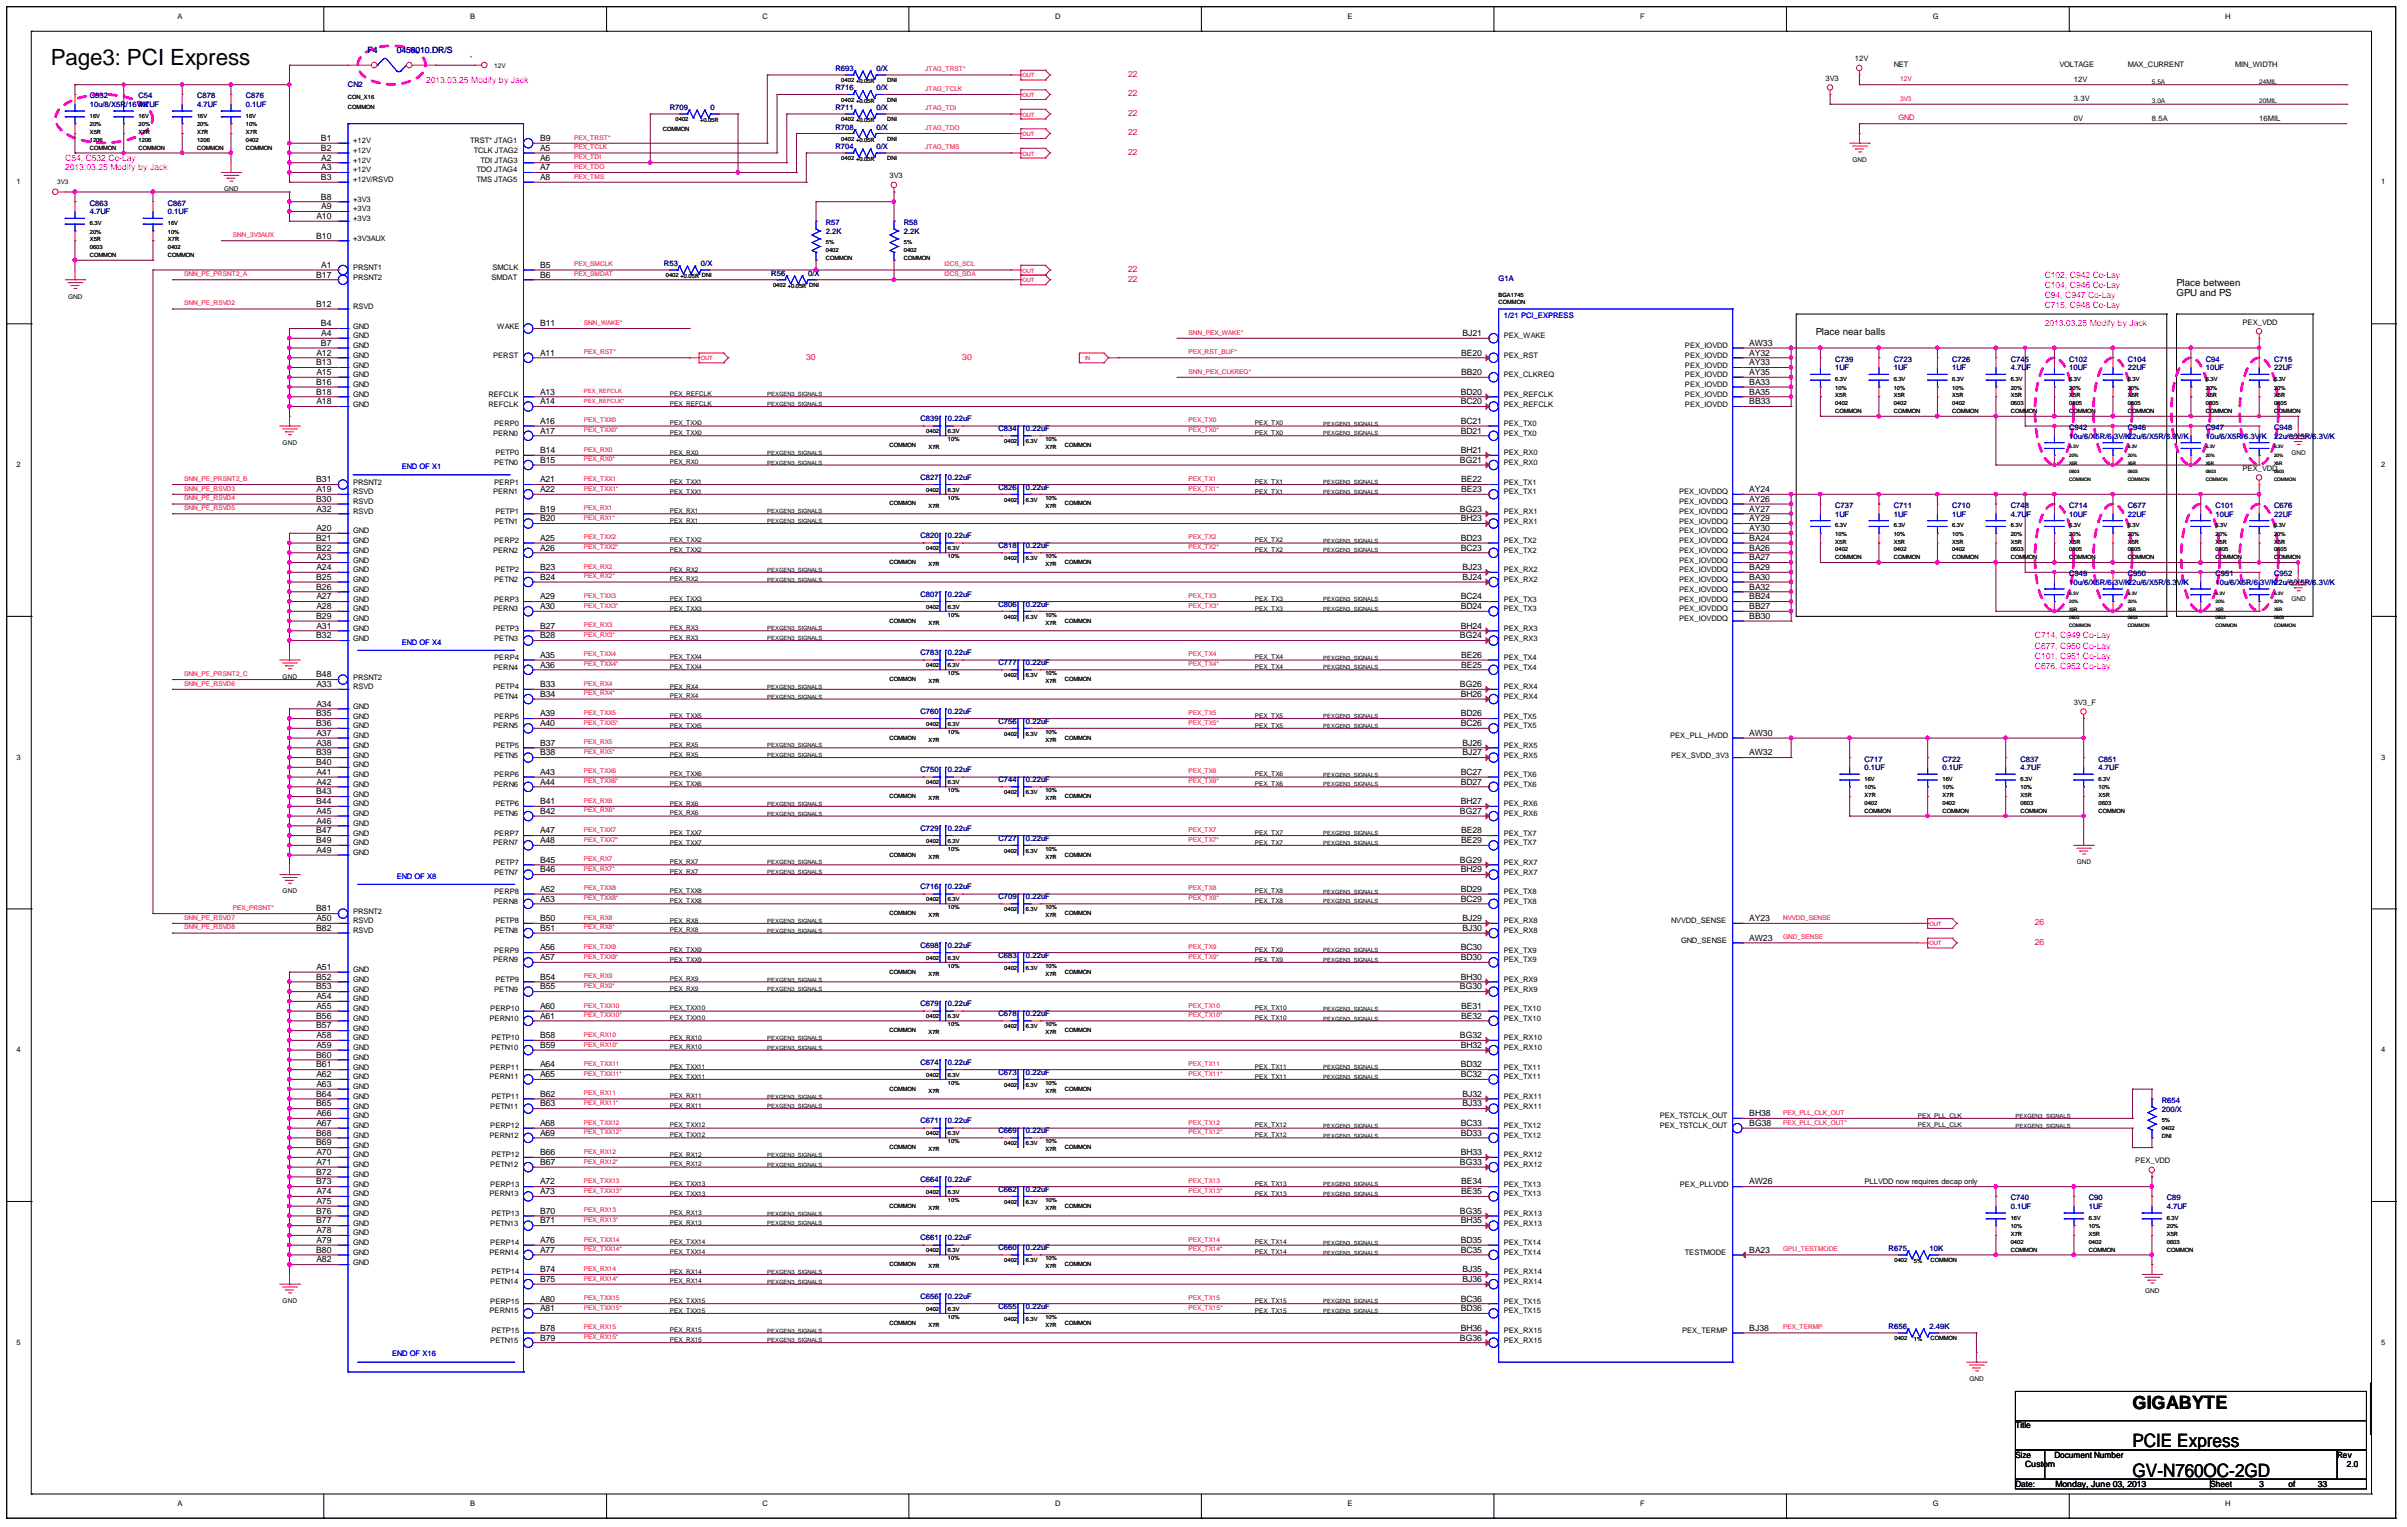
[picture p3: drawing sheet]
<svg xmlns="http://www.w3.org/2000/svg" width="282mm" height="179mm" viewBox="0 0 282 179" stroke-linecap="round" stroke-linejoin="round" font-family="sans-serif">
<defs><g id="words">
<text font-size="2.6" x="6" y="7.6">Page3: PCI Express</text>
<g font-size="2.2">
<text x="250" y="165.1">GIGABYTE</text>
<text x="250" y="169.7">PCIE Express</text>
<text x="250" y="173.1">GV-N760OC-2GD</text>
</g>
<g font-size="1.1">
<text x="255.1" y="33.6">Place between</text>
<text x="255.1" y="34.7">GPU and PS</text>
<text x="212.8" y="39.3">Place near balls</text>
</g>
<g font-size="1" fill="#000080">
<text x="43.1" y="6.2">F4</text>
<text x="46.5" y="6.2">0458010.DR/S</text>
</g>
<g font-size="1" fill="#f0f">
<text x="49.9" y="9.7">2013.03.25 Modify by Jack</text>
<text x="7.6" y="20">2013.03.25 Modify by Jack</text>
<text x="7.6" y="18.8">C54, C532 Co-Lay</text>
<text x="239.7" y="32.5">C102, C942 Co-Lay</text>
<text x="239.7" y="33.7">C104, C946 Co-Lay</text>
<text x="239.7" y="34.9">C94, C947 Co-Lay</text>
<text x="239.7" y="38.3">2013.03.25 Modify by Jack</text>
<text x="239.7" y="36.1">C715, C948 Co-Lay</text>
<text x="238.5" y="74.8">C714, C949 Co-Lay</text>
<text x="238.5" y="76">C677, C950 Co-Lay</text>
<text x="238.5" y="77.2">C101, C951 Co-Lay</text>
<text x="238.5" y="78.4">C676, C952 Co-Lay</text>
</g>
<g font-size="1" fill="#f00">
<text x="132.2" y="11.3">22</text>
<text x="132.2" y="9">22</text>
<text x="132.2" y="15.9">22</text>
<text x="132.2" y="13.6">22</text>
<text x="132.2" y="18.1">22</text>
<text x="132.2" y="33">22</text>
<text x="132.2" y="31.9">22</text>
<text x="94.5" y="42.1">30</text>
<text x="112.8" y="42.1">30</text>
<text x="238.5" y="110.7">26</text>
<text x="238.5" y="108.4">26</text>
</g>
<g font-size="1">
<text x="37.6" y="17.7">B2</text>
<text x="37.6" y="16.5">B1</text>
<text x="63.3" y="17.7">A5</text>
<text x="63.3" y="16.5">B9</text>
<text x="37.6" y="23.4">B8</text>
<text x="37.6" y="21.1">B3</text>
<text x="37.7" y="20">A3</text>
<text x="37.7" y="18.8">A2</text>
<text x="63.3" y="21.1">A8</text>
<text x="63.3" y="20">A7</text>
<text x="63.3" y="18.8">A6</text>
<text x="37.1" y="28">B10</text>
<text x="37.1" y="25.7">A10</text>
<text x="37.7" y="24.5">A9</text>
<text x="37.1" y="36">B12</text>
<text x="37.1" y="32.5">B17</text>
<text x="37.7" y="31.4">A1</text>
<text x="63.3" y="32.5">B6</text>
<text x="63.3" y="31.4">B5</text>
<text x="37.1" y="41.7">A12</text>
<text x="37.6" y="40.5">B7</text>
<text x="37.6" y="38.3">B4</text>
<text x="37.7" y="39.4">A4</text>
<text x="63.3" y="41.7">A11</text>
<text x="63.3" y="38.3">B11</text>
<text x="171.3" y="41.7">BE20</text>
<text x="171.4" y="39.4">BJ21</text>
<text x="205" y="41.7">AY32</text>
<text x="205" y="40.5">AW33</text>
<text x="37.1" y="46.3">B18</text>
<text x="37.1" y="45.1">B16</text>
<text x="37.1" y="42.8">B13</text>
<text x="37.1" y="47.4">A18</text>
<text x="37.1" y="44">A15</text>
<text x="63.3" y="47.4">A14</text>
<text x="63.3" y="46.3">A13</text>
<text x="171.2" y="47.4">BC20</text>
<text x="171.2" y="46.3">BD20</text>
<text x="171.3" y="44">BB20</text>
<text x="205" y="47.4">BB33</text>
<text x="205" y="46.3">BA35</text>
<text x="205" y="45.1">BA33</text>
<text x="205" y="44">AY35</text>
<text x="205" y="42.8">AY33</text>
<text x="63.3" y="53.1">B14</text>
<text x="63.3" y="50.8">A17</text>
<text x="63.3" y="49.7">A16</text>
<text x="171.2" y="53.1">BH21</text>
<text x="171.2" y="50.8">BD21</text>
<text x="171.2" y="49.7">BC21</text>
<text x="37.1" y="58.8">B30</text>
<text x="37.1" y="56.5">B31</text>
<text x="37.1" y="60">A32</text>
<text x="37.1" y="57.7">A19</text>
<text x="63.3" y="60">B19</text>
<text x="63.3" y="57.7">A22</text>
<text x="63.3" y="56.5">A21</text>
<text x="63.3" y="54.3">B15</text>
<text x="171.1" y="60">BG23</text>
<text x="171.1" y="54.3">BG21</text>
<text x="171.3" y="57.7">BE23</text>
<text x="171.3" y="56.5">BE22</text>
<text x="205" y="60">AY27</text>
<text x="205" y="58.8">AY26</text>
<text x="205" y="57.7">AY24</text>
<text x="37.1" y="64.5">B22</text>
<text x="37.1" y="63.4">B21</text>
<text x="37.1" y="65.7">A23</text>
<text x="37.1" y="62.3">A20</text>
<text x="63.3" y="64.5">A26</text>
<text x="63.3" y="63.4">A25</text>
<text x="63.3" y="61.1">B20</text>
<text x="171.2" y="64.5">BC23</text>
<text x="171.2" y="63.4">BD23</text>
<text x="171.2" y="61.1">BH23</text>
<text x="205" y="65.7">BA27</text>
<text x="205" y="64.5">BA26</text>
<text x="205" y="63.4">BA24</text>
<text x="205" y="62.3">AY30</text>
<text x="205" y="61.1">AY29</text>
<text x="37.1" y="69.1">B26</text>
<text x="37.1" y="68">B25</text>
<text x="37.1" y="71.4">A28</text>
<text x="37.1" y="70.3">A27</text>
<text x="37.1" y="66.8">A24</text>
<text x="63.3" y="71.4">A30</text>
<text x="63.3" y="70.3">A29</text>
<text x="63.3" y="68">B24</text>
<text x="63.3" y="66.8">B23</text>
<text x="171.2" y="71.4">BD24</text>
<text x="171.2" y="70.3">BC24</text>
<text x="171.4" y="68">BJ24</text>
<text x="171.4" y="66.8">BJ23</text>
<text x="205" y="71.4">BB27</text>
<text x="205" y="70.3">BB24</text>
<text x="205" y="69.1">BA32</text>
<text x="205" y="68">BA30</text>
<text x="205" y="66.8">BA29</text>
<text x="37.1" y="74.8">B32</text>
<text x="37.1" y="72.5">B29</text>
<text x="37.1" y="73.7">A31</text>
<text x="63.3" y="77.1">A35</text>
<text x="63.3" y="74.8">B28</text>
<text x="63.3" y="73.7">B27</text>
<text x="171.1" y="74.8">BG24</text>
<text x="171.2" y="73.7">BH24</text>
<text x="171.3" y="77.1">BE26</text>
<text x="205" y="72.5">BB30</text>
<text x="37.1" y="84">B35</text>
<text x="37.1" y="79.4">B48</text>
<text x="37.1" y="82.8">A34</text>
<text x="37.1" y="80.5">A33</text>
<text x="63.3" y="84">A39</text>
<text x="63.3" y="81.7">B34</text>
<text x="63.3" y="80.5">B33</text>
<text x="63.3" y="78.3">A36</text>
<text x="171.1" y="80.5">BG26</text>
<text x="171.2" y="84">BD26</text>
<text x="171.2" y="81.7">BH26</text>
<text x="171.3" y="78.3">BE25</text>
<text x="37.1" y="89.7">B40</text>
<text x="37.1" y="88.5">B39</text>
<text x="37.1" y="85.1">B36</text>
<text x="37.1" y="87.4">A38</text>
<text x="37.1" y="86.3">A37</text>
<text x="63.3" y="88.5">B38</text>
<text x="63.3" y="87.4">B37</text>
<text x="63.3" y="85.1">A40</text>
<text x="171.2" y="85.1">BC26</text>
<text x="171.4" y="88.5">BJ27</text>
<text x="171.4" y="87.4">BJ26</text>
<text x="205" y="88.5">AW32</text>
<text x="205" y="86.3">AW30</text>
<text x="37.1" y="94.3">B44</text>
<text x="37.1" y="93.1">B43</text>
<text x="37.1" y="95.4">A45</text>
<text x="37.1" y="92">A42</text>
<text x="37.1" y="90.8">A41</text>
<text x="63.3" y="95.4">B42</text>
<text x="63.3" y="94.3">B41</text>
<text x="63.3" y="92">A44</text>
<text x="63.3" y="90.8">A43</text>
<text x="171.1" y="95.4">BG27</text>
<text x="171.2" y="94.3">BH27</text>
<text x="171.2" y="92">BD27</text>
<text x="171.2" y="90.8">BC27</text>
<text x="37.1" y="98.8">B49</text>
<text x="37.1" y="97.7">B47</text>
<text x="37.1" y="100">A49</text>
<text x="37.1" y="96.5">A46</text>
<text x="63.3" y="101.1">B45</text>
<text x="63.3" y="98.8">A48</text>
<text x="63.3" y="97.7">A47</text>
<text x="171.1" y="101.1">BG29</text>
<text x="171.3" y="98.8">BE29</text>
<text x="171.3" y="97.7">BE28</text>
<text x="37.1" y="106.8">B81</text>
<text x="37.1" y="108">A50</text>
<text x="63.3" y="108">B50</text>
<text x="63.3" y="105.7">A53</text>
<text x="63.3" y="104.5">A52</text>
<text x="63.3" y="102.3">B46</text>
<text x="171.2" y="105.7">BC29</text>
<text x="171.2" y="104.5">BD29</text>
<text x="171.2" y="102.3">BH29</text>
<text x="171.4" y="108">BJ29</text>
<text x="205" y="108">AY23</text>
<text x="37.1" y="109.1">B82</text>
<text x="37.1" y="113.7">A51</text>
<text x="63.3" y="112.5">A57</text>
<text x="63.3" y="111.4">A56</text>
<text x="63.3" y="109.1">B51</text>
<text x="171.2" y="112.5">BD30</text>
<text x="171.2" y="111.4">BC30</text>
<text x="171.4" y="109.1">BJ30</text>
<text x="205" y="110.3">AW23</text>
<text x="37.1" y="119.4">B56</text>
<text x="37.1" y="116">B53</text>
<text x="37.1" y="114.8">B52</text>
<text x="37.1" y="118.3">A55</text>
<text x="37.1" y="117.1">A54</text>
<text x="63.3" y="119.4">A61</text>
<text x="63.3" y="118.3">A60</text>
<text x="63.3" y="116">B55</text>
<text x="63.3" y="114.8">B54</text>
<text x="171.1" y="116">BG30</text>
<text x="171.2" y="114.8">BH30</text>
<text x="171.3" y="119.4">BE32</text>
<text x="171.3" y="118.3">BE31</text>
<text x="37.1" y="125.1">B61</text>
<text x="37.1" y="124">B60</text>
<text x="37.1" y="120.5">B57</text>
<text x="37.1" y="122.8">A59</text>
<text x="37.1" y="121.7">A58</text>
<text x="63.3" y="125.1">A64</text>
<text x="63.3" y="122.8">B59</text>
<text x="63.3" y="121.7">B58</text>
<text x="171.1" y="121.7">BG32</text>
<text x="171.2" y="125.1">BD32</text>
<text x="171.2" y="122.8">BH32</text>
<text x="37.1" y="129.7">B65</text>
<text x="37.1" y="128.5">B64</text>
<text x="37.1" y="132">A67</text>
<text x="37.1" y="130.8">A66</text>
<text x="37.1" y="127.4">A63</text>
<text x="37.1" y="126.3">A62</text>
<text x="63.3" y="132">A68</text>
<text x="63.3" y="129.7">B63</text>
<text x="63.3" y="128.5">B62</text>
<text x="63.3" y="126.3">A65</text>
<text x="171.2" y="132">BC33</text>
<text x="171.2" y="126.3">BC32</text>
<text x="171.4" y="129.7">BJ33</text>
<text x="171.4" y="128.5">BJ32</text>
<text x="205" y="132">BG38</text>
<text x="205" y="130.8">BH38</text>
<text x="37.1" y="137.7">B72</text>
<text x="37.1" y="134.3">B69</text>
<text x="37.1" y="133.1">B68</text>
<text x="37.1" y="136.5">A71</text>
<text x="37.1" y="135.4">A70</text>
<text x="63.3" y="136.5">B67</text>
<text x="63.3" y="135.4">B66</text>
<text x="63.3" y="133.1">A69</text>
<text x="171.1" y="136.5">BG33</text>
<text x="171.2" y="135.4">BH33</text>
<text x="171.2" y="133.1">BD33</text>
<text x="37.1" y="143.4">B77</text>
<text x="37.1" y="142.3">B76</text>
<text x="37.1" y="138.8">B73</text>
<text x="37.1" y="141.1">A75</text>
<text x="37.1" y="140">A74</text>
<text x="63.3" y="143.4">B71</text>
<text x="63.3" y="142.3">B70</text>
<text x="63.3" y="140">A73</text>
<text x="63.3" y="138.8">A72</text>
<text x="171.1" y="142.3">BG35</text>
<text x="171.2" y="143.4">BH35</text>
<text x="171.3" y="140">BE35</text>
<text x="171.3" y="138.8">BE34</text>
<text x="205" y="138.8">AW26</text>
<text x="37.1" y="146.8">B80</text>
<text x="37.1" y="148">A82</text>
<text x="37.1" y="145.7">A79</text>
<text x="37.1" y="144.5">A78</text>
<text x="63.3" y="149.1">B74</text>
<text x="63.3" y="146.8">A77</text>
<text x="63.3" y="145.7">A76</text>
<text x="171.2" y="146.8">BC35</text>
<text x="171.2" y="145.7">BD35</text>
<text x="171.4" y="149.1">BJ35</text>
<text x="205" y="146.8">BA23</text>
<text x="63.3" y="156">B78</text>
<text x="63.3" y="153.7">A81</text>
<text x="63.3" y="152.6">A80</text>
<text x="63.3" y="150.3">B75</text>
<text x="171.2" y="156">BH36</text>
<text x="171.2" y="153.7">BD36</text>
<text x="171.2" y="152.6">BC36</text>
<text x="171.4" y="150.3">BJ36</text>
<text x="205" y="156">BJ38</text>
<text x="63.3" y="157.1">B79</text>
<text x="171.1" y="157.1">BG36</text>
<text x="236.2" y="167.4">Title</text>
<text x="236.2" y="170.8">Size</text>
<text x="237.4" y="172">Custom</text>
<text x="240.8" y="170.8">Document Number</text>
<text x="274" y="170.8">Rev</text>
<text x="275.1" y="172">2.0</text>
<text x="236.2" y="174.3">Date:</text>
<text x="240.9" y="174.3">Monday, June 03, 2013</text>
<text x="259.1" y="174.3">Sheet</text>
<text x="264.8" y="174.3">3</text>
<text x="268.2" y="174.3">of</text>
<text x="271.7" y="174.3">33</text>
</g>
<g font-size=".9">
<text x="20.8" y="2.2">A</text>
<text x="55.1" y="2.2">B</text>
<text x="89.4" y="2.2">C</text>
<text x="123.7" y="2.2">D</text>
<text x="158" y="2.2">E</text>
<text x="192.3" y="2.2">F</text>
<text x="226.5" y="2.2">G</text>
<text x="260.8" y="2.2">H</text>
<text x="214" y="9.5">3V3</text>
<text x="217.4" y="7.2">12V</text>
<text x="222" y="7.9">NET</text>
<text x="241.4" y="7.9">VOLTAGE</text>
<text x="243.1" y="9.6">12V</text>
<text x="243.1" y="11.9">3.3V</text>
<text x="249.4" y="7.9">MAX_CURRENT</text>
<text x="262" y="7.9">MIN_WIDTH</text>
<text x="41.4" y="17.9">+12V</text>
<text x="41.4" y="16.8">+12V</text>
<text x="55.1" y="16.8">TRST* JTAG1</text>
<text x="55.5" y="17.9">TCLK JTAG2</text>
<text x="243.1" y="14.2">0V</text>
<text x="252.2" y="14.2">8.5A</text>
<text x="264.8" y="14.2">16MIL</text>
<text x="1.9" y="21.6">1</text>
<text x="41.4" y="23.6">+3V3</text>
<text x="41.4" y="21.4">+12V/RSVD</text>
<text x="41.4" y="20.2">+12V</text>
<text x="41.4" y="19.1">+12V</text>
<text x="55.9" y="21.4">TMS JTAG5</text>
<text x="55.9" y="20.2">TDO JTAG4</text>
<text x="56.3" y="19.1">TDI JTAG3</text>
<text x="104.2" y="20.9">3V3</text>
<text x="279.1" y="21.6">1</text>
<text x="41.4" y="28.2">+3V3AUX</text>
<text x="41.4" y="25.9">+3V3</text>
<text x="41.4" y="24.8">+3V3</text>
<text x="41.4" y="32.8">PRSNT2</text>
<text x="41.4" y="31.6">PRSNT1</text>
<text x="57.6" y="32.8">SMDAT</text>
<text x="57.7" y="31.6">SMCLK</text>
<text x="41.4" y="41.9">GND</text>
<text x="41.4" y="40.8">GND</text>
<text x="41.4" y="39.6">GND</text>
<text x="41.4" y="38.5">GND</text>
<text x="41.4" y="36.2">RSVD</text>
<text x="57.8" y="41.9">PERST</text>
<text x="58.3" y="38.5">WAKE</text>
<text x="176.3" y="41.9">PEX_RST</text>
<text x="176.3" y="39.6">PEX_WAKE</text>
<text x="197.5" y="41.9">PEX_IOVDD</text>
<text x="197.5" y="40.8">PEX_IOVDD</text>
<text x="262.9" y="38">PEX_VDD</text>
<text x="41.4" y="47.6">GND</text>
<text x="41.4" y="46.5">GND</text>
<text x="41.4" y="45.4">GND</text>
<text x="41.4" y="44.2">GND</text>
<text x="41.4" y="43.1">GND</text>
<text x="57.3" y="47.6">REFCLK</text>
<text x="57.3" y="46.5">REFCLK</text>
<text x="176.3" y="47.6">PEX_REFCLK</text>
<text x="176.3" y="46.5">PEX_REFCLK</text>
<text x="176.3" y="44.2">PEX_CLKREQ</text>
<text x="197.5" y="47.6">PEX_IOVDD</text>
<text x="197.5" y="46.5">PEX_IOVDD</text>
<text x="197.5" y="45.4">PEX_IOVDD</text>
<text x="197.5" y="44.2">PEX_IOVDD</text>
<text x="197.5" y="43.1">PEX_IOVDD</text>
<text x="57.8" y="51.1">PERN0</text>
<text x="57.9" y="49.9">PERP0</text>
<text x="58.1" y="53.4">PETP0</text>
<text x="176.3" y="53.4">PEX_RX0</text>
<text x="176.3" y="51.1">PEX_TX0</text>
<text x="176.3" y="49.9">PEX_TX0</text>
<text x="1.9" y="54.8">2</text>
<text x="41.4" y="59.1">RSVD</text>
<text x="41.4" y="57.9">RSVD</text>
<text x="41.4" y="56.8">PRSNT2</text>
<text x="57.8" y="57.9">PERN1</text>
<text x="57.9" y="56.8">PERP1</text>
<text x="57.9" y="54.5">PETN0</text>
<text x="176.3" y="57.9">PEX_TX1</text>
<text x="176.3" y="56.8">PEX_TX1</text>
<text x="176.3" y="54.5">PEX_RX0</text>
<text x="196.8" y="59.1">PEX_IOVDDQ</text>
<text x="196.8" y="57.9">PEX_IOVDDQ</text>
<text x="262.9" y="55.2">PEX_VDD</text>
<text x="279.1" y="54.8">2</text>
<text x="41.4" y="65.9">GND</text>
<text x="41.4" y="64.8">GND</text>
<text x="41.4" y="63.7">GND</text>
<text x="41.4" y="62.5">GND</text>
<text x="41.4" y="60.2">RSVD</text>
<text x="57.8" y="64.8">PERN2</text>
<text x="57.9" y="63.7">PERP2</text>
<text x="57.9" y="61.4">PETN1</text>
<text x="58.1" y="60.2">PETP1</text>
<text x="176.3" y="64.8">PEX_TX2</text>
<text x="176.3" y="63.7">PEX_TX2</text>
<text x="176.3" y="61.4">PEX_RX1</text>
<text x="176.3" y="60.2">PEX_RX1</text>
<text x="196.8" y="65.9">PEX_IOVDDQ</text>
<text x="196.8" y="64.8">PEX_IOVDDQ</text>
<text x="196.8" y="63.7">PEX_IOVDDQ</text>
<text x="196.8" y="62.5">PEX_IOVDDQ</text>
<text x="196.8" y="61.4">PEX_IOVDDQ</text>
<text x="196.8" y="60.2">PEX_IOVDDQ</text>
<text x="41.4" y="71.7">GND</text>
<text x="41.4" y="70.5">GND</text>
<text x="41.4" y="69.4">GND</text>
<text x="41.4" y="68.2">GND</text>
<text x="41.4" y="67.1">GND</text>
<text x="57.8" y="71.7">PERN3</text>
<text x="57.9" y="70.5">PERP3</text>
<text x="57.9" y="68.2">PETN2</text>
<text x="58.1" y="67.1">PETP2</text>
<text x="176.3" y="71.7">PEX_TX3</text>
<text x="176.3" y="70.5">PEX_TX3</text>
<text x="176.3" y="68.2">PEX_RX2</text>
<text x="176.3" y="67.1">PEX_RX2</text>
<text x="196.8" y="71.7">PEX_IOVDDQ</text>
<text x="196.8" y="70.5">PEX_IOVDDQ</text>
<text x="196.8" y="69.4">PEX_IOVDDQ</text>
<text x="196.8" y="68.2">PEX_IOVDDQ</text>
<text x="196.8" y="67.1">PEX_IOVDDQ</text>
<text x="41.4" y="75.1">GND</text>
<text x="41.4" y="73.9">GND</text>
<text x="41.4" y="72.8">GND</text>
<text x="57.9" y="77.4">PERP4</text>
<text x="57.9" y="75.1">PETN3</text>
<text x="58.1" y="73.9">PETP3</text>
<text x="176.3" y="77.4">PEX_TX4</text>
<text x="176.3" y="75.1">PEX_RX3</text>
<text x="176.3" y="73.9">PEX_RX3</text>
<text x="196.8" y="72.8">PEX_IOVDDQ</text>
<text x="41.4" y="83.1">GND</text>
<text x="41.4" y="80.8">RSVD</text>
<text x="41.4" y="79.7">PRSNT2</text>
<text x="57.8" y="78.5">PERN4</text>
<text x="57.9" y="81.9">PETN4</text>
<text x="58.1" y="80.8">PETP4</text>
<text x="176.3" y="81.9">PEX_RX4</text>
<text x="176.3" y="80.8">PEX_RX4</text>
<text x="176.3" y="78.5">PEX_TX4</text>
<text x="243.1" y="82.6">3V3_F</text>
<text x="1.9" y="89.1">3</text>
<text x="41.4" y="89.9">GND</text>
<text x="41.4" y="88.8">GND</text>
<text x="41.4" y="87.7">GND</text>
<text x="41.4" y="86.5">GND</text>
<text x="41.4" y="85.4">GND</text>
<text x="41.4" y="84.2">GND</text>
<text x="57.8" y="85.4">PERN5</text>
<text x="57.9" y="88.8">PETN5</text>
<text x="57.9" y="84.2">PERP5</text>
<text x="58.1" y="87.7">PETP5</text>
<text x="176.3" y="88.8">PEX_RX5</text>
<text x="176.3" y="87.7">PEX_RX5</text>
<text x="176.3" y="85.4">PEX_TX5</text>
<text x="176.3" y="84.2">PEX_TX5</text>
<text x="195.8" y="86.5">PEX_PLL_HVDD</text>
<text x="195.9" y="88.8">PEX_SVDD_3V3</text>
<text x="279.1" y="89.1">3</text>
<text x="41.4" y="95.7">GND</text>
<text x="41.4" y="94.5">GND</text>
<text x="41.4" y="93.4">GND</text>
<text x="41.4" y="92.2">GND</text>
<text x="41.4" y="91.1">GND</text>
<text x="57.8" y="92.2">PERN6</text>
<text x="57.9" y="95.7">PETN6</text>
<text x="57.9" y="91.1">PERP6</text>
<text x="58.1" y="94.5">PETP6</text>
<text x="176.3" y="95.7">PEX_RX6</text>
<text x="176.3" y="94.5">PEX_RX6</text>
<text x="176.3" y="92.2">PEX_TX6</text>
<text x="176.3" y="91.1">PEX_TX6</text>
<text x="41.4" y="100.2">GND</text>
<text x="41.4" y="99.1">GND</text>
<text x="41.4" y="97.9">GND</text>
<text x="41.4" y="96.8">GND</text>
<text x="57.8" y="99.1">PERN7</text>
<text x="57.9" y="97.9">PERP7</text>
<text x="58.1" y="101.4">PETP7</text>
<text x="176.3" y="101.4">PEX_RX7</text>
<text x="176.3" y="99.1">PEX_TX7</text>
<text x="176.3" y="97.9">PEX_TX7</text>
<text x="41.4" y="107.1">PRSNT2</text>
<text x="57.8" y="105.9">PERN8</text>
<text x="57.9" y="104.8">PERP8</text>
<text x="57.9" y="102.5">PETN7</text>
<text x="176.3" y="105.9">PEX_TX8</text>
<text x="176.3" y="104.8">PEX_TX8</text>
<text x="176.3" y="102.5">PEX_RX7</text>
<text x="41.4" y="113.9">GND</text>
<text x="41.4" y="109.4">RSVD</text>
<text x="41.4" y="108.2">RSVD</text>
<text x="57.8" y="112.8">PERN9</text>
<text x="57.9" y="111.7">PERP9</text>
<text x="57.9" y="109.4">PETN8</text>
<text x="58.1" y="108.2">PETP8</text>
<text x="176.3" y="112.8">PEX_TX9</text>
<text x="176.3" y="111.7">PEX_TX9</text>
<text x="176.3" y="109.4">PEX_RX8</text>
<text x="176.3" y="108.2">PEX_RX8</text>
<text x="195.9" y="108.2">NVVDD_SENSE</text>
<text x="197" y="110.5">GND_SENSE</text>
<text x="41.4" y="119.7">GND</text>
<text x="41.4" y="118.5">GND</text>
<text x="41.4" y="117.4">GND</text>
<text x="41.4" y="116.2">GND</text>
<text x="41.4" y="115.1">GND</text>
<text x="57.4" y="119.7">PERN10</text>
<text x="57.5" y="118.5">PERP10</text>
<text x="57.9" y="116.2">PETN9</text>
<text x="58.1" y="115.1">PETP9</text>
<text x="176.3" y="119.7">PEX_TX10</text>
<text x="176.3" y="118.5">PEX_TX10</text>
<text x="176.3" y="116.2">PEX_RX9</text>
<text x="176.3" y="115.1">PEX_RX9</text>
<text x="1.9" y="123.3">4</text>
<text x="41.4" y="125.4">GND</text>
<text x="41.4" y="124.2">GND</text>
<text x="41.4" y="123.1">GND</text>
<text x="41.4" y="121.9">GND</text>
<text x="41.4" y="120.8">GND</text>
<text x="57.5" y="125.4">PERP11</text>
<text x="57.5" y="123.1">PETN10</text>
<text x="57.6" y="121.9">PETP10</text>
<text x="176.3" y="125.4">PEX_TX11</text>
<text x="176.3" y="123.1">PEX_RX10</text>
<text x="176.3" y="121.9">PEX_RX10</text>
<text x="279.1" y="123.3">4</text>
<text x="41.4" y="131.1">GND</text>
<text x="41.4" y="129.9">GND</text>
<text x="41.4" y="128.8">GND</text>
<text x="41.4" y="127.7">GND</text>
<text x="41.4" y="126.5">GND</text>
<text x="57.4" y="126.5">PERN11</text>
<text x="57.5" y="129.9">PETN11</text>
<text x="57.6" y="128.8">PETP11</text>
<text x="176.3" y="129.9">PEX_RX11</text>
<text x="176.3" y="128.8">PEX_RX11</text>
<text x="176.3" y="126.5">PEX_TX11</text>
<text x="194.5" y="131.1">PEX_TSTCLK_OUT</text>
<text x="41.4" y="137.9">GND</text>
<text x="41.4" y="136.8">GND</text>
<text x="41.4" y="135.7">GND</text>
<text x="41.4" y="134.5">GND</text>
<text x="41.4" y="133.4">GND</text>
<text x="41.4" y="132.2">GND</text>
<text x="57.4" y="133.4">PERN12</text>
<text x="57.5" y="136.8">PETN12</text>
<text x="57.5" y="132.2">PERP12</text>
<text x="57.6" y="135.7">PETP12</text>
<text x="176.3" y="136.8">PEX_RX12</text>
<text x="176.3" y="135.7">PEX_RX12</text>
<text x="176.3" y="133.4">PEX_TX12</text>
<text x="176.3" y="132.2">PEX_TX12</text>
<text x="194.5" y="132.2">PEX_TSTCLK_OUT</text>
<text x="250.3" y="136.3">PEX_VDD</text>
<text x="41.4" y="143.7">GND</text>
<text x="41.4" y="142.5">GND</text>
<text x="41.4" y="141.4">GND</text>
<text x="41.4" y="140.2">GND</text>
<text x="41.4" y="139.1">GND</text>
<text x="57.4" y="140.2">PERN13</text>
<text x="57.5" y="143.7">PETN13</text>
<text x="57.5" y="139.1">PERP13</text>
<text x="57.6" y="142.5">PETP13</text>
<text x="176.3" y="143.7">PEX_RX13</text>
<text x="176.3" y="142.5">PEX_RX13</text>
<text x="176.3" y="140.2">PEX_TX13</text>
<text x="176.3" y="139.1">PEX_TX13</text>
<text x="196.9" y="139.1">PEX_PLLVDD</text>
<text x="218.5" y="138.8">PLLVDD now requires decap only</text>
<text x="41.4" y="148.2">GND</text>
<text x="41.4" y="147.1">GND</text>
<text x="41.4" y="145.9">GND</text>
<text x="41.4" y="144.8">GND</text>
<text x="57.4" y="147.1">PERN14</text>
<text x="57.5" y="145.9">PERP14</text>
<text x="57.6" y="149.4">PETP14</text>
<text x="176.3" y="149.4">PEX_RX14</text>
<text x="176.3" y="147.1">PEX_TX14</text>
<text x="176.3" y="145.9">PEX_TX14</text>
<text x="197.5" y="147.1">TESTMODE</text>
<text x="57.4" y="153.9">PERN15</text>
<text x="57.5" y="152.8">PERP15</text>
<text x="57.5" y="150.5">PETN14</text>
<text x="176.3" y="153.9">PEX_TX15</text>
<text x="176.3" y="152.8">PEX_TX15</text>
<text x="176.3" y="150.5">PEX_RX14</text>
<text x="1.9" y="157.6">5</text>
<text x="57.5" y="157.4">PETN15</text>
<text x="57.6" y="156.2">PETP15</text>
<text x="176.3" y="157.4">PEX_RX15</text>
<text x="176.3" y="156.2">PEX_RX15</text>
<text x="197.2" y="156.2">PEX_TERMP</text>
<text x="279.1" y="157.6">5</text>
<text x="20.8" y="176.5">A</text>
<text x="55.1" y="176.5">B</text>
<text x="89.4" y="176.5">C</text>
<text x="123.7" y="176.5">D</text>
<text x="158" y="176.5">E</text>
<text x="192.3" y="176.5">F</text>
<text x="226.5" y="176.5">G</text>
<text x="260.8" y="176.5">H</text>
</g>
<g font-size=".9" fill="#000080">
<text x="10.5" y="11.5">C532</text>
<text x="16.2" y="11.5">C54</text>
<text x="23.1" y="11.5">C878</text>
<text x="28.8" y="11.5">C876</text>
<text x="40.8" y="10.2">CN2</text>
<text x="97.9" y="10.6">R716</text>
<text x="97.9" y="8.3">R693</text>
<text x="102.7" y="10.6">0/X</text>
<text x="102.7" y="8.3">0/X</text>
<text x="10.5" y="12.6">10u/8/X5R/16V/K</text>
<text x="16.2" y="12.6">4.7UF</text>
<text x="23.1" y="12.6">4.7UF</text>
<text x="28.8" y="12.6">0.1UF</text>
<text x="78.5" y="12.9">R709</text>
<text x="83.3" y="12.9">0</text>
<text x="97.9" y="17.5">R704</text>
<text x="97.9" y="15.2">R708</text>
<text x="97.9" y="12.9">R711</text>
<text x="102.7" y="17.5">0/X</text>
<text x="102.7" y="15.2">0/X</text>
<text x="102.7" y="12.9">0/X</text>
<text x="10.5" y="24.1">C863</text>
<text x="10.5" y="25.1">4.7UF</text>
<text x="19.7" y="24.1">C867</text>
<text x="19.7" y="25.1">0.1UF</text>
<text x="96.8" y="26.4">R57</text>
<text x="96.8" y="27.4">2.2K</text>
<text x="105.9" y="26.4">R58</text>
<text x="105.9" y="27.4">2.2K</text>
<text x="77.8" y="31.2">R53</text>
<text x="82.2" y="31.2">0/X</text>
<text x="90.4" y="32.3">R56</text>
<text x="94.7" y="32.3">0/X</text>
<text x="175.7" y="32.9">G1A</text>
<text x="215.1" y="42.4">C739</text>
<text x="215.1" y="43.4">1UF</text>
<text x="222" y="42.4">C723</text>
<text x="222" y="43.4">1UF</text>
<text x="228.8" y="42.4">C726</text>
<text x="228.8" y="43.4">1UF</text>
<text x="235.7" y="42.4">C745</text>
<text x="235.7" y="43.4">4.7UF</text>
<text x="242.6" y="42.4">C102</text>
<text x="242.6" y="43.4">10UF</text>
<text x="249.4" y="42.4">C104</text>
<text x="249.4" y="43.4">22UF</text>
<text x="258.6" y="42.4">C94</text>
<text x="258.6" y="43.4">10UF</text>
<text x="266.6" y="42.4">C715</text>
<text x="266.6" y="43.4">22UF</text>
<text x="107.9" y="49.4">C839</text>
<text x="111.1" y="49.4">0.22uF</text>
<text x="117" y="50.5">C834</text>
<text x="120.3" y="50.5">0.22uF</text>
<text x="242.6" y="50.4">C942</text>
<text x="242.6" y="51.4">10u/6/X5R/6.3V/K22u/6/X5R/6.3V/K</text>
<text x="249.4" y="50.4">C946</text>
<text x="258.6" y="50.4">C947</text>
<text x="258.6" y="51.4">10u/6/X5R/6.3V/K</text>
<text x="266.6" y="50.4">C948</text>
<text x="266.6" y="51.4">22u/6/X5R/6.3V/K</text>
<text x="107.9" y="56.2">C827</text>
<text x="111.1" y="56.2">0.22uF</text>
<text x="117" y="57.4">C826</text>
<text x="120.3" y="57.4">0.22uF</text>
<text x="215.1" y="59.5">C737</text>
<text x="222" y="59.5">C711</text>
<text x="228.8" y="59.5">C710</text>
<text x="235.7" y="59.5">C748</text>
<text x="242.6" y="59.5">C714</text>
<text x="249.4" y="59.5">C677</text>
<text x="259.7" y="59.5">C101</text>
<text x="266.6" y="59.5">C676</text>
<text x="107.9" y="63.1">C820</text>
<text x="111.1" y="63.1">0.22uF</text>
<text x="117" y="64.2">C818</text>
<text x="120.3" y="64.2">0.22uF</text>
<text x="215.1" y="60.6">1UF</text>
<text x="222" y="60.6">1UF</text>
<text x="228.8" y="60.6">1UF</text>
<text x="235.7" y="60.6">4.7UF</text>
<text x="242.6" y="60.6">10UF</text>
<text x="249.4" y="60.6">22UF</text>
<text x="259.7" y="60.6">10UF</text>
<text x="266.6" y="60.6">22UF</text>
<text x="107.9" y="70">C807</text>
<text x="111.1" y="70">0.22uF</text>
<text x="117" y="71.1">C806</text>
<text x="120.3" y="71.1">0.22uF</text>
<text x="242.6" y="67.5">C949</text>
<text x="242.6" y="68.6">10u/6/X5R/6.3V/K22u/6/X5R/6.3V/K</text>
<text x="249.4" y="67.5">C950</text>
<text x="259.7" y="67.5">C951</text>
<text x="259.7" y="68.6">10u/6/X5R/6.3V/K22u/6/X5R/6.3V/K</text>
<text x="266.6" y="67.5">C952</text>
<text x="107.9" y="76.8">C783</text>
<text x="111.1" y="76.8">0.22uF</text>
<text x="117" y="78">C777</text>
<text x="120.3" y="78">0.22uF</text>
<text x="107.9" y="83.7">C760</text>
<text x="111.1" y="83.7">0.22uF</text>
<text x="117" y="84.8">C756</text>
<text x="120.3" y="84.8">0.22uF</text>
<text x="218.5" y="89.3">C717</text>
<text x="227.7" y="89.3">C722</text>
<text x="236.8" y="89.3">C837</text>
<text x="246" y="89.3">C851</text>
<text x="107.9" y="90.5">C750</text>
<text x="111.1" y="90.5">0.22uF</text>
<text x="117" y="91.7">C744</text>
<text x="120.3" y="91.7">0.22uF</text>
<text x="218.5" y="90.3">0.1UF</text>
<text x="227.7" y="90.3">0.1UF</text>
<text x="236.8" y="90.3">4.7UF</text>
<text x="246" y="90.3">4.7UF</text>
<text x="107.9" y="97.4">C729</text>
<text x="111.1" y="97.4">0.22uF</text>
<text x="117" y="98.5">C727</text>
<text x="120.3" y="98.5">0.22uF</text>
<text x="107.9" y="104.2">C716</text>
<text x="111.1" y="104.2">0.22uF</text>
<text x="117" y="105.4">C709</text>
<text x="120.3" y="105.4">0.22uF</text>
<text x="107.9" y="111.1">C698</text>
<text x="111.1" y="111.1">0.22uF</text>
<text x="117" y="112.2">C683</text>
<text x="120.3" y="112.2">0.22uF</text>
<text x="107.9" y="118">C679</text>
<text x="111.1" y="118">0.22uF</text>
<text x="117" y="119.1">C678</text>
<text x="120.3" y="119.1">0.22uF</text>
<text x="107.9" y="124.8">C674</text>
<text x="111.1" y="124.8">0.22uF</text>
<text x="117" y="126">C673</text>
<text x="120.3" y="126">0.22uF</text>
<text x="107.9" y="131.7">C671</text>
<text x="111.1" y="131.7">0.22uF</text>
<text x="253.4" y="129.3">R654</text>
<text x="253.4" y="130.3">200/X</text>
<text x="117" y="132.8">C669</text>
<text x="120.3" y="132.8">0.22uF</text>
<text x="107.9" y="138.5">C664</text>
<text x="111.1" y="138.5">0.22uF</text>
<text x="117" y="139.7">C662</text>
<text x="120.3" y="139.7">0.22uF</text>
<text x="235.7" y="140.7">C740</text>
<text x="235.7" y="141.7">0.1UF</text>
<text x="244.8" y="140.7">C90</text>
<text x="244.8" y="141.7">1UF</text>
<text x="254" y="140.7">C89</text>
<text x="254" y="141.7">4.7UF</text>
<text x="107.9" y="145.4">C661</text>
<text x="111.1" y="145.4">0.22uF</text>
<text x="117" y="146.5">C660</text>
<text x="120.3" y="146.5">0.22uF</text>
<text x="221.4" y="146.6">R675</text>
<text x="226.2" y="146.6">10K</text>
<text x="107.9" y="152.3">C656</text>
<text x="111.1" y="152.3">0.22uF</text>
<text x="117" y="153.4">C655</text>
<text x="120.3" y="153.4">0.22uF</text>
<text x="221.4" y="155.8">R656</text>
<text x="226.2" y="155.8">2.49K</text>
</g>
<text font-size=".9" fill="#f00" x="222.5" y="14.1">GND</text>
<g font-size=".9" fill="#00f">
<text x="176.3" y="37.2">1/21 PCI_EXPRESS</text>
<text x="47.1" y="55">END OF X1</text>
<text x="47.1" y="75.5">END OF X4</text>
<text x="46.5" y="103">END OF X8</text>
<text x="46" y="159">END OF X16</text>
</g>
<g font-size=".8">
<text x="57.9" y="8">12V</text>
<text x="252.2" y="9.8">5.5A</text>
<text x="264.8" y="9.8">24MIL</text>
<text x="252.2" y="12.1">3.0A</text>
<text x="264.8" y="12.1">20MIL</text>
<text x="6.7" y="21.6">3V3</text>
<text x="26.3" y="22.4">GND</text>
<text x="217.2" y="19">GND</text>
<text x="8" y="35">GND</text>
<text x="78.5" y="46.4">PEX_REFCLK</text>
<text x="78.5" y="47.6">PEX_REFCLK</text>
<text x="33.1" y="52.1">GND</text>
<text x="78.5" y="53.3">PEX_RX0</text>
<text x="78.5" y="49.9">PEX_TXX0</text>
<text x="78.5" y="51">PEX_TXX0</text>
<text x="147.1" y="49.9">PEX_TX0</text>
<text x="147.1" y="51">PEX_TX0</text>
<text x="268.6" y="53.3">GND</text>
<text x="78.5" y="54.4">PEX_RX0</text>
<text x="78.5" y="56.7">PEX_TXX1</text>
<text x="78.5" y="57.9">PEX_TXX1</text>
<text x="147.1" y="56.7">PEX_TX1</text>
<text x="147.1" y="57.9">PEX_TX1</text>
<text x="78.5" y="60.1">PEX_RX1</text>
<text x="78.5" y="61.3">PEX_RX1</text>
<text x="78.5" y="63.6">PEX_TXX2</text>
<text x="78.5" y="64.7">PEX_TXX2</text>
<text x="147.1" y="63.6">PEX_TX2</text>
<text x="147.1" y="64.7">PEX_TX2</text>
<text x="78.5" y="67">PEX_RX2</text>
<text x="78.5" y="68.1">PEX_RX2</text>
<text x="78.5" y="70.4">PEX_TXX3</text>
<text x="78.5" y="71.6">PEX_TXX3</text>
<text x="147.1" y="70.4">PEX_TX3</text>
<text x="147.1" y="71.6">PEX_TX3</text>
<text x="268.6" y="70.4">GND</text>
<text x="78.5" y="73.9">PEX_RX3</text>
<text x="78.5" y="75">PEX_RX3</text>
<text x="78.5" y="77.3">PEX_TXX4</text>
<text x="147.1" y="77.3">PEX_TX4</text>
<text x="33.1" y="79.6">GND</text>
<text x="78.5" y="80.7">PEX_RX4</text>
<text x="78.5" y="81.9">PEX_RX4</text>
<text x="78.5" y="78.4">PEX_TXX4</text>
<text x="147.1" y="78.4">PEX_TX4</text>
<text x="78.5" y="87.6">PEX_RX5</text>
<text x="78.5" y="88.7">PEX_RX5</text>
<text x="78.5" y="84.1">PEX_TXX5</text>
<text x="78.5" y="85.3">PEX_TXX5</text>
<text x="147.1" y="84.1">PEX_TX5</text>
<text x="147.1" y="85.3">PEX_TX5</text>
<text x="78.5" y="94.4">PEX_RX6</text>
<text x="78.5" y="95.6">PEX_RX6</text>
<text x="78.5" y="91">PEX_TXX6</text>
<text x="78.5" y="92.1">PEX_TXX6</text>
<text x="147.1" y="91">PEX_TX6</text>
<text x="147.1" y="92.1">PEX_TX6</text>
<text x="78.5" y="101.3">PEX_RX7</text>
<text x="78.5" y="97.9">PEX_TXX7</text>
<text x="78.5" y="99">PEX_TXX7</text>
<text x="147.1" y="97.9">PEX_TX7</text>
<text x="147.1" y="99">PEX_TX7</text>
<text x="243.4" y="101.3">GND</text>
<text x="33.1" y="104.7">GND</text>
<text x="78.5" y="102.4">PEX_RX7</text>
<text x="78.5" y="104.7">PEX_TXX8</text>
<text x="78.5" y="105.9">PEX_TXX8</text>
<text x="147.1" y="104.7">PEX_TX8</text>
<text x="147.1" y="105.9">PEX_TX8</text>
<text x="78.5" y="108.1">PEX_RX8</text>
<text x="78.5" y="109.3">PEX_RX8</text>
<text x="78.5" y="111.6">PEX_TXX9</text>
<text x="78.5" y="112.7">PEX_TXX9</text>
<text x="147.1" y="111.6">PEX_TX9</text>
<text x="147.1" y="112.7">PEX_TX9</text>
<text x="78.5" y="115">PEX_RX9</text>
<text x="78.5" y="116.1">PEX_RX9</text>
<text x="78.5" y="118.4">PEX_TXX10</text>
<text x="78.5" y="119.6">PEX_TXX10</text>
<text x="147.1" y="118.4">PEX_TX10</text>
<text x="147.1" y="119.6">PEX_TX10</text>
<text x="78.5" y="121.9">PEX_RX10</text>
<text x="78.5" y="123">PEX_RX10</text>
<text x="78.5" y="125.3">PEX_TXX11</text>
<text x="147.1" y="125.3">PEX_TX11</text>
<text x="78.5" y="128.7">PEX_RX11</text>
<text x="78.5" y="129.9">PEX_RX11</text>
<text x="78.5" y="126.4">PEX_TXX11</text>
<text x="147.1" y="126.4">PEX_TX11</text>
<text x="224.8" y="131">PEX_PLL_CLK</text>
<text x="78.5" y="135.6">PEX_RX12</text>
<text x="78.5" y="136.7">PEX_RX12</text>
<text x="78.5" y="132.1">PEX_TXX12</text>
<text x="78.5" y="133.3">PEX_TXX12</text>
<text x="147.1" y="132.1">PEX_TX12</text>
<text x="147.1" y="133.3">PEX_TX12</text>
<text x="224.8" y="132.1">PEX_PLL_CLK</text>
<text x="78.5" y="142.4">PEX_RX13</text>
<text x="78.5" y="143.6">PEX_RX13</text>
<text x="78.5" y="139">PEX_TXX13</text>
<text x="78.5" y="140.1">PEX_TXX13</text>
<text x="147.1" y="139">PEX_TX13</text>
<text x="147.1" y="140.1">PEX_TX13</text>
<text x="78.5" y="149.3">PEX_RX14</text>
<text x="78.5" y="145.9">PEX_TXX14</text>
<text x="78.5" y="147">PEX_TXX14</text>
<text x="147.1" y="145.9">PEX_TX14</text>
<text x="147.1" y="147">PEX_TX14</text>
<text x="33.1" y="152.7">GND</text>
<text x="78.5" y="150.4">PEX_RX14</text>
<text x="78.5" y="152.7">PEX_TXX15</text>
<text x="78.5" y="153.9">PEX_TXX15</text>
<text x="147.1" y="152.7">PEX_TX15</text>
<text x="147.1" y="153.9">PEX_TX15</text>
<text x="251.4" y="151.6">GND</text>
<text x="78.5" y="156.1">PEX_RX15</text>
<text x="78.5" y="157.3">PEX_RX15</text>
<text x="230.9" y="161.9">GND</text>
</g>
<g font-size=".8" fill="#f00">
<text x="108.4" y="10.6">JTAG_TCLK</text>
<text x="108.4" y="8.4">JTAG_TRST*</text>
<text x="222.7" y="9.5">12V</text>
<text x="222.7" y="11.8">3V3</text>
<text x="67.3" y="17.5">PEX_TCLK</text>
<text x="67.3" y="16.4">PEX_TRST*</text>
<text x="108.4" y="12.9">JTAG_TDI</text>
<text x="108.4" y="15.2">JTAG_TDO</text>
<text x="108.4" y="17.5">JTAG_TMS</text>
<text x="67.3" y="18.7">PEX_TDI</text>
<text x="67.3" y="19.8">PEX_TDO</text>
<text x="67.3" y="20.9">PEX_TMS</text>
<text x="27.3" y="27.8">SNN_3V3AUX</text>
<text x="21.6" y="32.4">SNN_PE_PRSNT2_A</text>
<text x="21.6" y="35.8">SNN_PE_RSVD2</text>
<text x="67.3" y="31.2">PEX_SMCLK</text>
<text x="67.3" y="32.4">PEX_SMDAT</text>
<text x="110.7" y="31.2">I2CS_SCL</text>
<text x="110.7" y="32.4">I2CS_SDA</text>
<text x="68.4" y="41.5">PEX_RST*</text>
<text x="68.4" y="38.1">SNN_WAKE*</text>
<text x="139.3" y="41.5">PEX_RST_BUF*</text>
<text x="139.3" y="39.2">SNN_PEX_WAKE*</text>
<text x="139.3" y="43.8">SNN_PEX_CLKREQ*</text>
<text x="68.4" y="52.9">PEX_RX0</text>
<text x="68.4" y="49.5">PEX_TXX0</text>
<text x="68.4" y="50.7">PEX_TXX0*</text>
<text x="139.3" y="49.5">PEX_TX0</text>
<text x="139.3" y="50.7">PEX_TX0*</text>
<text x="21.6" y="56.4">SNN_PE_PRSNT2_B</text>
<text x="21.6" y="57.5">SNN_PE_RSVD3</text>
<text x="21.6" y="58.7">SNN_PE_RSVD4</text>
<text x="21.6" y="59.8">SNN_PE_RSVD5</text>
<text x="68.4" y="54.1">PEX_RX0*</text>
<text x="68.4" y="59.8">PEX_RX1</text>
<text x="68.4" y="56.4">PEX_TXX1</text>
<text x="68.4" y="57.5">PEX_TXX1*</text>
<text x="139.3" y="56.4">PEX_TX1</text>
<text x="139.3" y="57.5">PEX_TX1*</text>
<text x="68.4" y="60.9">PEX_RX1*</text>
<text x="68.4" y="63.2">PEX_TXX2</text>
<text x="68.4" y="64.4">PEX_TXX2*</text>
<text x="139.3" y="63.2">PEX_TX2</text>
<text x="139.3" y="64.4">PEX_TX2*</text>
<text x="68.4" y="66.7">PEX_RX2</text>
<text x="68.4" y="67.8">PEX_RX2*</text>
<text x="68.4" y="70.1">PEX_TXX3</text>
<text x="68.4" y="71.2">PEX_TXX3*</text>
<text x="139.3" y="70.1">PEX_TX3</text>
<text x="139.3" y="71.2">PEX_TX3*</text>
<text x="68.4" y="73.5">PEX_RX3</text>
<text x="68.4" y="74.7">PEX_RX3*</text>
<text x="68.4" y="76.9">PEX_TXX4</text>
<text x="139.3" y="76.9">PEX_TX4</text>
<text x="21.6" y="79.2">SNN_PE_PRSNT2_C</text>
<text x="21.6" y="80.4">SNN_PE_RSVD6</text>
<text x="68.4" y="80.4">PEX_RX4</text>
<text x="68.4" y="81.5">PEX_RX4*</text>
<text x="68.4" y="78.1">PEX_TXX4*</text>
<text x="68.4" y="83.8">PEX_TXX5</text>
<text x="139.3" y="78.1">PEX_TX4*</text>
<text x="139.3" y="83.8">PEX_TX5</text>
<text x="68.4" y="87.2">PEX_RX5</text>
<text x="68.4" y="88.4">PEX_RX5*</text>
<text x="68.4" y="84.9">PEX_TXX5*</text>
<text x="139.3" y="84.9">PEX_TX5*</text>
<text x="68.4" y="94.1">PEX_RX6</text>
<text x="68.4" y="95.2">PEX_RX6*</text>
<text x="68.4" y="90.7">PEX_TXX6</text>
<text x="68.4" y="91.8">PEX_TXX6*</text>
<text x="139.3" y="90.7">PEX_TX6</text>
<text x="139.3" y="91.8">PEX_TX6*</text>
<text x="68.4" y="100.9">PEX_RX7</text>
<text x="68.4" y="97.5">PEX_TXX7</text>
<text x="68.4" y="98.7">PEX_TXX7*</text>
<text x="139.3" y="97.5">PEX_TX7</text>
<text x="139.3" y="98.7">PEX_TX7*</text>
<text x="21.6" y="107.8">SNN_PE_RSVD7</text>
<text x="27.3" y="106.7">PEX_PRSNT*</text>
<text x="68.4" y="102.1">PEX_RX7*</text>
<text x="68.4" y="107.8">PEX_RX8</text>
<text x="68.4" y="104.4">PEX_TXX8</text>
<text x="68.4" y="105.5">PEX_TXX8*</text>
<text x="139.3" y="104.4">PEX_TX8</text>
<text x="139.3" y="105.5">PEX_TX8*</text>
<text x="209" y="107.8">NVVDD_SENSE</text>
<text x="21.6" y="108.9">SNN_PE_RSVD8</text>
<text x="68.4" y="108.9">PEX_RX8*</text>
<text x="68.4" y="111.2">PEX_TXX9</text>
<text x="68.4" y="112.4">PEX_TXX9*</text>
<text x="139.3" y="111.2">PEX_TX9</text>
<text x="139.3" y="112.4">PEX_TX9*</text>
<text x="209" y="110.1">GND_SENSE</text>
<text x="68.4" y="114.7">PEX_RX9</text>
<text x="68.4" y="115.8">PEX_RX9*</text>
<text x="68.4" y="118.1">PEX_TXX10</text>
<text x="68.4" y="119.2">PEX_TXX10*</text>
<text x="139.3" y="118.1">PEX_TX10</text>
<text x="139.3" y="119.2">PEX_TX10*</text>
<text x="68.4" y="121.5">PEX_RX10</text>
<text x="68.4" y="122.7">PEX_RX10*</text>
<text x="68.4" y="124.9">PEX_TXX11</text>
<text x="139.3" y="124.9">PEX_TX11</text>
<text x="68.4" y="128.4">PEX_RX11</text>
<text x="68.4" y="129.5">PEX_RX11*</text>
<text x="68.4" y="126.1">PEX_TXX11*</text>
<text x="68.4" y="131.8">PEX_TXX12</text>
<text x="139.3" y="126.1">PEX_TX11*</text>
<text x="139.3" y="131.8">PEX_TX12</text>
<text x="209" y="130.7">PEX_PLL_CLK_OUT</text>
<text x="209" y="131.8">PEX_PLL_CLK_OUT*</text>
<text x="68.4" y="135.2">PEX_RX12</text>
<text x="68.4" y="136.4">PEX_RX12*</text>
<text x="68.4" y="133">PEX_TXX12*</text>
<text x="139.3" y="133">PEX_TX12*</text>
<text x="68.4" y="142.1">PEX_RX13</text>
<text x="68.4" y="143.2">PEX_RX13*</text>
<text x="68.4" y="138.7">PEX_TXX13</text>
<text x="68.4" y="139.8">PEX_TXX13*</text>
<text x="139.3" y="138.7">PEX_TX13</text>
<text x="139.3" y="139.8">PEX_TX13*</text>
<text x="68.4" y="149">PEX_RX14</text>
<text x="68.4" y="145.5">PEX_TXX14</text>
<text x="68.4" y="146.7">PEX_TXX14*</text>
<text x="139.3" y="145.5">PEX_TX14</text>
<text x="139.3" y="146.7">PEX_TX14*</text>
<text x="209" y="146.7">GPU_TESTMODE</text>
<text x="68.4" y="150.1">PEX_RX14*</text>
<text x="68.4" y="155.8">PEX_RX15</text>
<text x="68.4" y="152.4">PEX_TXX15</text>
<text x="68.4" y="153.5">PEX_TXX15*</text>
<text x="139.3" y="152.4">PEX_TX15</text>
<text x="139.3" y="153.5">PEX_TX15*</text>
<text x="209" y="155.8">PEX_TERMP</text>
<text x="68.4" y="157">PEX_RX15*</text>
</g>
<g font-size=".7">
<text x="40.8" y="11.6">CON_X16</text>
<text x="55.1" y="7">*</text>
<text x="98.6" y="11.9">0402 +0.05R</text>
<text x="98.6" y="9.6">0402 +0.05R</text>
<text x="104" y="11.9">DNI</text>
<text x="104" y="9.6">DNI</text>
<text x="10.5" y="15.7">X5R</text>
<text x="10.5" y="16.6">1206</text>
<text x="10.5" y="13.8">16V</text>
<text x="10.5" y="14.8">20%</text>
<text x="10.5" y="17.5">COMMON</text>
<text x="16.2" y="15.7">X7R</text>
<text x="16.2" y="16.6">1206</text>
<text x="16.2" y="13.8">16V</text>
<text x="16.2" y="14.8">20%</text>
<text x="16.2" y="17.5">COMMON</text>
<text x="23.1" y="13.8">16V</text>
<text x="23.1" y="16.6">1206</text>
<text x="23.1" y="15.7">X7R</text>
<text x="23.1" y="17.5">COMMON</text>
<text x="23.1" y="14.8">20%</text>
<text x="28.8" y="15.7">X7R</text>
<text x="28.8" y="16.6">0402</text>
<text x="28.8" y="14.8">10%</text>
<text x="28.8" y="17.5">COMMON</text>
<text x="28.8" y="13.8">16V</text>
<text x="40.8" y="12.7">COMMON</text>
<text x="77.7" y="15.3">COMMON</text>
<text x="79.2" y="14.2">0402</text>
<text x="82.1" y="14.3">+0.05R</text>
<text x="98.6" y="16.5">0402 +0.05R</text>
<text x="98.6" y="14.2">0402 +0.05R</text>
<text x="104" y="16.5">DNI</text>
<text x="104" y="14.2">DNI</text>
<text x="98.6" y="18.8">0402 +0.05R</text>
<text x="104" y="18.8">DNI</text>
<text x="10.5" y="26.4">6.3V</text>
<text x="10.5" y="28.3">X5R</text>
<text x="10.5" y="29.2">0603</text>
<text x="10.5" y="27.4">20%</text>
<text x="19.7" y="29.2">0402</text>
<text x="19.7" y="28.3">X7R</text>
<text x="19.7" y="26.4">16V</text>
<text x="19.7" y="27.4">10%</text>
<text x="96.8" y="28.6">5%</text>
<text x="96.8" y="29.5">0402</text>
<text x="105.9" y="29.5">0402</text>
<text x="105.9" y="28.6">5%</text>
<text x="10.5" y="30.1">COMMON</text>
<text x="19.7" y="30.1">COMMON</text>
<text x="78" y="32.5">0402 +0.05R DNI</text>
<text x="90.6" y="33.6">0402 +0.05R DNI</text>
<text x="96.8" y="30.5">COMMON</text>
<text x="105.9" y="30.5">COMMON</text>
<text x="175.7" y="34.8">BGA1745</text>
<text x="175.7" y="35.6">COMMON</text>
<text x="89.9" y="46.5">PEXGEN3_SIGNALS</text>
<text x="89.9" y="47.6">PEXGEN3_SIGNALS</text>
<text x="215.1" y="47.5">0402</text>
<text x="215.1" y="46.6">X5R</text>
<text x="215.1" y="44.6">6.3V</text>
<text x="215.1" y="45.7">10%</text>
<text x="222" y="46.6">X5R</text>
<text x="222" y="45.7">10%</text>
<text x="222" y="44.6">6.3V</text>
<text x="222" y="47.5">0402</text>
<text x="228.8" y="47.5">0402</text>
<text x="228.8" y="46.6">X5R</text>
<text x="228.8" y="45.7">10%</text>
<text x="228.8" y="44.6">6.3V</text>
<text x="235.7" y="46.6">X5R</text>
<text x="235.7" y="47.5">0603</text>
<text x="235.7" y="44.6">6.3V</text>
<text x="235.7" y="45.7">20%</text>
<text x="242.6" y="46.6">X5R</text>
<text x="242.6" y="47.5">0805</text>
<text x="242.6" y="44.6">6.3V</text>
<text x="242.6" y="45.7">20%</text>
<text x="249.4" y="46.6">X5R</text>
<text x="249.4" y="45.7">20%</text>
<text x="249.4" y="47.5">0805</text>
<text x="249.4" y="44.6">6.3V</text>
<text x="258.6" y="47.5">0805</text>
<text x="258.6" y="44.6">6.3V</text>
<text x="258.6" y="45.7">20%</text>
<text x="258.6" y="46.6">X5R</text>
<text x="266.6" y="45.7">20%</text>
<text x="266.6" y="46.6">X5R</text>
<text x="266.6" y="47.5">0805</text>
<text x="266.6" y="44.6">6.3V</text>
<text x="89.9" y="53.3">PEXGEN3_SIGNALS</text>
<text x="104.2" y="52.4">COMMON</text>
<text x="108.6" y="50.8">0402</text>
<text x="108.8" y="52.6">X7R</text>
<text x="111.1" y="50.8">6.3V</text>
<text x="111.1" y="51.7">10%</text>
<text x="117.7" y="51.9">0402</text>
<text x="120.3" y="51.9">6.3V</text>
<text x="122.5" y="52.6">X7R</text>
<text x="122.5" y="51.7">10%</text>
<text x="124.8" y="52.4">COMMON</text>
<text x="155.1" y="49.9">PEXGEN3_SIGNALS</text>
<text x="155.1" y="51">PEXGEN3_SIGNALS</text>
<text x="215.1" y="48.4">COMMON</text>
<text x="222" y="48.4">COMMON</text>
<text x="228.8" y="48.4">COMMON</text>
<text x="235.7" y="48.4">COMMON</text>
<text x="242.6" y="48.4">COMMON</text>
<text x="249.4" y="48.4">COMMON</text>
<text x="258.6" y="48.4">COMMON</text>
<text x="266.6" y="48.4">COMMON</text>
<text x="89.9" y="54.5">PEXGEN3_SIGNALS</text>
<text x="104.2" y="59.2">COMMON</text>
<text x="108.6" y="57.6">0402</text>
<text x="108.8" y="59.5">X7R</text>
<text x="111.1" y="57.6">6.3V</text>
<text x="111.1" y="58.6">10%</text>
<text x="117.7" y="58.8">0402</text>
<text x="120.3" y="58.8">6.3V</text>
<text x="122.5" y="59.5">X7R</text>
<text x="122.5" y="58.6">10%</text>
<text x="124.8" y="59.2">COMMON</text>
<text x="155.1" y="56.8">PEXGEN3_SIGNALS</text>
<text x="155.1" y="57.9">PEXGEN3_SIGNALS</text>
<text x="89.9" y="60.2">PEXGEN3_SIGNALS</text>
<text x="89.9" y="61.3">PEXGEN3_SIGNALS</text>
<text x="108.6" y="64.5">0402</text>
<text x="111.1" y="64.5">6.3V</text>
<text x="111.1" y="65.4">10%</text>
<text x="117.7" y="65.6">0402</text>
<text x="120.3" y="65.6">6.3V</text>
<text x="122.5" y="65.4">10%</text>
<text x="155.1" y="63.6">PEXGEN3_SIGNALS</text>
<text x="155.1" y="64.8">PEXGEN3_SIGNALS</text>
<text x="215.1" y="63.7">X5R</text>
<text x="215.1" y="65.6">COMMON</text>
<text x="215.1" y="64.6">0402</text>
<text x="215.1" y="62.8">10%</text>
<text x="215.1" y="61.8">6.3V</text>
<text x="222" y="63.7">X5R</text>
<text x="222" y="61.8">6.3V</text>
<text x="222" y="64.6">0402</text>
<text x="222" y="65.6">COMMON</text>
<text x="222" y="62.8">10%</text>
<text x="228.8" y="64.6">0402</text>
<text x="228.8" y="63.7">X5R</text>
<text x="228.8" y="62.8">10%</text>
<text x="228.8" y="61.8">6.3V</text>
<text x="228.8" y="65.6">COMMON</text>
<text x="235.7" y="61.8">6.3V</text>
<text x="235.7" y="63.7">X5R</text>
<text x="235.7" y="64.6">0603</text>
<text x="235.7" y="62.8">20%</text>
<text x="235.7" y="65.6">COMMON</text>
<text x="242.6" y="62.8">20%</text>
<text x="242.6" y="61.8">6.3V</text>
<text x="242.6" y="63.7">X5R</text>
<text x="242.6" y="64.6">0805</text>
<text x="242.6" y="65.6">COMMON</text>
<text x="249.4" y="65.6">COMMON</text>
<text x="249.4" y="64.6">0805</text>
<text x="249.4" y="62.8">20%</text>
<text x="249.4" y="61.8">6.3V</text>
<text x="249.4" y="63.7">X5R</text>
<text x="259.7" y="61.8">6.3V</text>
<text x="259.7" y="62.8">20%</text>
<text x="259.7" y="63.7">X5R</text>
<text x="259.7" y="65.6">COMMON</text>
<text x="259.7" y="64.6">0805</text>
<text x="266.6" y="63.7">X5R</text>
<text x="266.6" y="64.6">0805</text>
<text x="266.6" y="61.8">6.3V</text>
<text x="266.6" y="62.8">20%</text>
<text x="266.6" y="65.6">COMMON</text>
<text x="89.9" y="67">PEXGEN3_SIGNALS</text>
<text x="89.9" y="68.2">PEXGEN3_SIGNALS</text>
<text x="104.2" y="66.1">COMMON</text>
<text x="108.6" y="71.4">0402</text>
<text x="108.8" y="66.4">X7R</text>
<text x="111.1" y="71.4">6.3V</text>
<text x="122.5" y="66.4">X7R</text>
<text x="124.8" y="66.1">COMMON</text>
<text x="155.1" y="70.5">PEXGEN3_SIGNALS</text>
<text x="155.1" y="71.6">PEXGEN3_SIGNALS</text>
<text x="89.9" y="73.9">PEXGEN3_SIGNALS</text>
<text x="89.9" y="75">PEXGEN3_SIGNALS</text>
<text x="104.2" y="73">COMMON</text>
<text x="108.8" y="73.2">X7R</text>
<text x="111.1" y="72.3">10%</text>
<text x="117.7" y="72.5">0402</text>
<text x="120.3" y="72.5">6.3V</text>
<text x="122.5" y="73.2">X7R</text>
<text x="122.5" y="72.3">10%</text>
<text x="124.8" y="73">COMMON</text>
<text x="155.1" y="77.3">PEXGEN3_SIGNALS</text>
<text x="89.9" y="80.8">PEXGEN3_SIGNALS</text>
<text x="89.9" y="81.9">PEXGEN3_SIGNALS</text>
<text x="104.2" y="79.8">COMMON</text>
<text x="108.6" y="78.2">0402</text>
<text x="108.8" y="80.1">X7R</text>
<text x="111.1" y="78.2">6.3V</text>
<text x="111.1" y="79.1">10%</text>
<text x="117.7" y="79.4">0402</text>
<text x="120.3" y="79.4">6.3V</text>
<text x="122.5" y="80.1">X7R</text>
<text x="122.5" y="79.1">10%</text>
<text x="124.8" y="79.8">COMMON</text>
<text x="155.1" y="78.5">PEXGEN3_SIGNALS</text>
<text x="89.9" y="87.6">PEXGEN3_SIGNALS</text>
<text x="89.9" y="88.8">PEXGEN3_SIGNALS</text>
<text x="104.2" y="86.7">COMMON</text>
<text x="108.6" y="85.1">0402</text>
<text x="108.8" y="86.9">X7R</text>
<text x="111.1" y="86">10%</text>
<text x="111.1" y="85.1">6.3V</text>
<text x="117.7" y="86.2">0402</text>
<text x="120.3" y="86.2">6.3V</text>
<text x="122.5" y="86.9">X7R</text>
<text x="122.5" y="86">10%</text>
<text x="124.8" y="86.7">COMMON</text>
<text x="155.1" y="84.2">PEXGEN3_SIGNALS</text>
<text x="155.1" y="85.3">PEXGEN3_SIGNALS</text>
<text x="89.9" y="94.5">PEXGEN3_SIGNALS</text>
<text x="89.9" y="95.6">PEXGEN3_SIGNALS</text>
<text x="104.2" y="93.5">COMMON</text>
<text x="108.6" y="91.9">0402</text>
<text x="108.8" y="93.8">X7R</text>
<text x="111.1" y="92.9">10%</text>
<text x="111.1" y="91.9">6.3V</text>
<text x="117.7" y="93.1">0402</text>
<text x="120.3" y="93.1">6.3V</text>
<text x="122.5" y="93.8">X7R</text>
<text x="122.5" y="92.9">10%</text>
<text x="124.8" y="93.5">COMMON</text>
<text x="155.1" y="91">PEXGEN3_SIGNALS</text>
<text x="155.1" y="92.2">PEXGEN3_SIGNALS</text>
<text x="218.5" y="91.5">16V</text>
<text x="218.5" y="92.5">10%</text>
<text x="218.5" y="93.5">X7R</text>
<text x="218.5" y="94.3">0402</text>
<text x="218.5" y="95.3">COMMON</text>
<text x="227.7" y="91.5">16V</text>
<text x="227.7" y="94.3">0402</text>
<text x="227.7" y="95.3">COMMON</text>
<text x="227.7" y="92.5">10%</text>
<text x="227.7" y="93.5">X7R</text>
<text x="236.8" y="95.3">COMMON</text>
<text x="236.8" y="93.5">X5R</text>
<text x="236.8" y="94.3">0603</text>
<text x="236.8" y="92.5">10%</text>
<text x="236.8" y="91.5">6.3V</text>
<text x="246" y="93.5">X5R</text>
<text x="246" y="91.5">6.3V</text>
<text x="246" y="94.3">0603</text>
<text x="246" y="92.5">10%</text>
<text x="246" y="95.3">COMMON</text>
<text x="89.9" y="101.3">PEXGEN3_SIGNALS</text>
<text x="104.2" y="100.4">COMMON</text>
<text x="108.6" y="98.8">0402</text>
<text x="108.8" y="100.7">X7R</text>
<text x="111.1" y="99.7">10%</text>
<text x="111.1" y="98.8">6.3V</text>
<text x="117.7" y="99.9">0402</text>
<text x="120.3" y="99.9">6.3V</text>
<text x="122.5" y="100.7">X7R</text>
<text x="122.5" y="99.7">10%</text>
<text x="124.8" y="100.4">COMMON</text>
<text x="155.1" y="97.9">PEXGEN3_SIGNALS</text>
<text x="155.1" y="99">PEXGEN3_SIGNALS</text>
<text x="89.9" y="102.5">PEXGEN3_SIGNALS</text>
<text x="104.2" y="107.3">COMMON</text>
<text x="108.6" y="105.6">0402</text>
<text x="108.8" y="107.5">X7R</text>
<text x="111.1" y="106.6">10%</text>
<text x="111.1" y="105.6">6.3V</text>
<text x="117.7" y="106.8">0402</text>
<text x="120.3" y="106.8">6.3V</text>
<text x="122.5" y="107.5">X7R</text>
<text x="122.5" y="106.6">10%</text>
<text x="124.8" y="107.3">COMMON</text>
<text x="155.1" y="104.8">PEXGEN3_SIGNALS</text>
<text x="155.1" y="105.9">PEXGEN3_SIGNALS</text>
<text x="89.9" y="108.2">PEXGEN3_SIGNALS</text>
<text x="89.9" y="109.3">PEXGEN3_SIGNALS</text>
<text x="108.6" y="112.5">0402</text>
<text x="111.1" y="113.4">10%</text>
<text x="111.1" y="112.5">6.3V</text>
<text x="117.7" y="113.6">0402</text>
<text x="120.3" y="113.6">6.3V</text>
<text x="122.5" y="113.4">10%</text>
<text x="155.1" y="111.6">PEXGEN3_SIGNALS</text>
<text x="155.1" y="112.8">PEXGEN3_SIGNALS</text>
<text x="89.9" y="115">PEXGEN3_SIGNALS</text>
<text x="89.9" y="116.2">PEXGEN3_SIGNALS</text>
<text x="104.2" y="114.1">COMMON</text>
<text x="108.6" y="119.4">0402</text>
<text x="108.8" y="114.4">X7R</text>
<text x="111.1" y="119.4">6.3V</text>
<text x="122.5" y="114.4">X7R</text>
<text x="124.8" y="114.1">COMMON</text>
<text x="155.1" y="118.5">PEXGEN3_SIGNALS</text>
<text x="155.1" y="119.6">PEXGEN3_SIGNALS</text>
<text x="89.9" y="121.9">PEXGEN3_SIGNALS</text>
<text x="89.9" y="123">PEXGEN3_SIGNALS</text>
<text x="104.2" y="121">COMMON</text>
<text x="108.8" y="121.2">X7R</text>
<text x="111.1" y="120.3">10%</text>
<text x="117.7" y="120.5">0402</text>
<text x="120.3" y="120.5">6.3V</text>
<text x="122.5" y="121.2">X7R</text>
<text x="122.5" y="120.3">10%</text>
<text x="124.8" y="121">COMMON</text>
<text x="155.1" y="125.3">PEXGEN3_SIGNALS</text>
<text x="89.9" y="128.8">PEXGEN3_SIGNALS</text>
<text x="89.9" y="129.9">PEXGEN3_SIGNALS</text>
<text x="104.2" y="127.8">COMMON</text>
<text x="108.6" y="126.2">0402</text>
<text x="108.8" y="128.1">X7R</text>
<text x="111.1" y="127.2">10%</text>
<text x="111.1" y="126.2">6.3V</text>
<text x="117.7" y="127.4">0402</text>
<text x="120.3" y="127.4">6.3V</text>
<text x="122.5" y="128.1">X7R</text>
<text x="122.5" y="127.2">10%</text>
<text x="124.8" y="127.8">COMMON</text>
<text x="155.1" y="126.5">PEXGEN3_SIGNALS</text>
<text x="236.2" y="131">PEXGEN3_SIGNALS</text>
<text x="253.4" y="131.5">5%</text>
<text x="89.9" y="135.6">PEXGEN3_SIGNALS</text>
<text x="89.9" y="136.8">PEXGEN3_SIGNALS</text>
<text x="104.2" y="134.7">COMMON</text>
<text x="108.6" y="133.1">0402</text>
<text x="108.8" y="134.9">X7R</text>
<text x="111.1" y="134">10%</text>
<text x="111.1" y="133.1">6.3V</text>
<text x="117.7" y="134.2">0402</text>
<text x="120.3" y="134.2">6.3V</text>
<text x="122.5" y="134.9">X7R</text>
<text x="122.5" y="134">10%</text>
<text x="124.8" y="134.7">COMMON</text>
<text x="155.1" y="132.2">PEXGEN3_SIGNALS</text>
<text x="155.1" y="133.3">PEXGEN3_SIGNALS</text>
<text x="236.2" y="132.2">PEXGEN3_SIGNALS</text>
<text x="253.4" y="133.3">DNI</text>
<text x="253.4" y="132.4">0402</text>
<text x="89.9" y="142.5">PEXGEN3_SIGNALS</text>
<text x="89.9" y="143.6">PEXGEN3_SIGNALS</text>
<text x="104.2" y="141.5">COMMON</text>
<text x="108.6" y="139.9">0402</text>
<text x="108.8" y="141.8">X7R</text>
<text x="111.1" y="140.9">10%</text>
<text x="111.1" y="139.9">6.3V</text>
<text x="117.7" y="141.1">0402</text>
<text x="120.3" y="141.1">6.3V</text>
<text x="122.5" y="141.8">X7R</text>
<text x="122.5" y="140.9">10%</text>
<text x="124.8" y="141.5">COMMON</text>
<text x="155.1" y="139">PEXGEN3_SIGNALS</text>
<text x="155.1" y="140.2">PEXGEN3_SIGNALS</text>
<text x="235.7" y="144">10%</text>
<text x="235.7" y="142.9">16V</text>
<text x="244.8" y="144">10%</text>
<text x="244.8" y="142.9">6.3V</text>
<text x="254" y="144">20%</text>
<text x="254" y="142.9">6.3V</text>
<text x="89.9" y="149.3">PEXGEN3_SIGNALS</text>
<text x="104.2" y="148.4">COMMON</text>
<text x="108.6" y="146.8">0402</text>
<text x="108.8" y="148.7">X7R</text>
<text x="111.1" y="147.7">10%</text>
<text x="111.1" y="146.8">6.3V</text>
<text x="117.7" y="147.9">0402</text>
<text x="120.3" y="147.9">6.3V</text>
<text x="122.5" y="148.7">X7R</text>
<text x="122.5" y="147.7">10%</text>
<text x="124.8" y="148.4">COMMON</text>
<text x="155.1" y="145.9">PEXGEN3_SIGNALS</text>
<text x="155.1" y="147">PEXGEN3_SIGNALS</text>
<text x="222.1" y="147.9">0402</text>
<text x="224.3" y="148.1">5%</text>
<text x="226.3" y="147.9">COMMON</text>
<text x="235.7" y="146.7">COMMON</text>
<text x="235.7" y="145.8">0402</text>
<text x="235.7" y="144.9">X7R</text>
<text x="244.8" y="145.8">0402</text>
<text x="244.8" y="144.9">X5R</text>
<text x="244.8" y="146.7">COMMON</text>
<text x="254" y="144.9">X5R</text>
<text x="254" y="145.8">0603</text>
<text x="254" y="146.7">COMMON</text>
<text x="89.9" y="150.5">PEXGEN3_SIGNALS</text>
<text x="104.2" y="155.3">COMMON</text>
<text x="108.6" y="153.7">0402</text>
<text x="108.8" y="155.5">X7R</text>
<text x="111.1" y="153.7">6.3V</text>
<text x="111.1" y="154.6">10%</text>
<text x="117.7" y="154.8">0402</text>
<text x="120.3" y="154.8">6.3V</text>
<text x="122.5" y="155.5">X7R</text>
<text x="122.5" y="154.6">10%</text>
<text x="124.8" y="155.3">COMMON</text>
<text x="155.1" y="152.8">PEXGEN3_SIGNALS</text>
<text x="155.1" y="153.9">PEXGEN3_SIGNALS</text>
<text x="89.9" y="156.2">PEXGEN3_SIGNALS</text>
<text x="89.9" y="157.3">PEXGEN3_SIGNALS</text>
<text x="222.1" y="157.1">0402</text>
<text x="224.3" y="157.2">1%</text>
<text x="226.3" y="157.1">COMMON</text>
</g>
<g font-size=".7" fill="#f00">
<text x="119.9" y="11.4">OUT</text>
<text x="119.9" y="9.1">OUT</text>
<text x="119.9" y="15.9">OUT</text>
<text x="119.9" y="13.7">OUT</text>
<text x="119.9" y="18.2">OUT</text>
<text x="119.9" y="33.1">OUT</text>
<text x="119.9" y="31.9">OUT</text>
<text x="68.4" y="46.1">PEX_REFCLK</text>
<text x="68.4" y="47.2">PEX_REFCLK*</text>
<text x="82.2" y="42.2">OUT</text>
<text x="127.2" y="42.2">IN</text>
<text x="226.2" y="110.8">OUT</text>
<text x="226.2" y="108.5">OUT</text>
</g>
<g font-size=".6">
<text x="242.6" y="52.6">6.3V</text>
<text x="242.6" y="53.6">20%</text>
<text x="249.4" y="52.6">6.3V</text>
<text x="249.4" y="53.6">20%</text>
<text x="258.6" y="52.6">6.3V</text>
<text x="258.6" y="53.6">20%</text>
<text x="266.6" y="52.6">6.3V</text>
<text x="266.6" y="53.6">20%</text>
<text x="242.6" y="55.4">0603</text>
<text x="242.6" y="56.3">COMMON</text>
<text x="242.6" y="54.5">X5R</text>
<text x="249.4" y="55.4">0603</text>
<text x="249.4" y="56.3">COMMON</text>
<text x="249.4" y="54.5">X5R</text>
<text x="258.6" y="55.4">0603</text>
<text x="258.6" y="56.3">COMMON</text>
<text x="258.6" y="54.5">X5R</text>
<text x="266.6" y="55.4">0603</text>
<text x="266.6" y="56.3">COMMON</text>
<text x="266.6" y="54.5">X5R</text>
<text x="242.6" y="69.7">6.3V</text>
<text x="242.6" y="71.7">X5R</text>
<text x="242.6" y="70.7">20%</text>
<text x="249.4" y="69.7">6.3V</text>
<text x="249.4" y="71.7">X5R</text>
<text x="249.4" y="70.7">20%</text>
<text x="259.7" y="69.7">6.3V</text>
<text x="259.7" y="71.7">X5R</text>
<text x="259.7" y="70.7">20%</text>
<text x="266.6" y="69.7">6.3V</text>
<text x="266.6" y="71.7">X5R</text>
<text x="266.6" y="70.7">20%</text>
<text x="242.6" y="72.5">0603</text>
<text x="242.6" y="73.5">COMMON</text>
<text x="249.4" y="72.5">0603</text>
<text x="249.4" y="73.5">COMMON</text>
<text x="259.7" y="72.5">0603</text>
<text x="259.7" y="73.5">COMMON</text>
<text x="266.6" y="72.5">0603</text>
<text x="266.6" y="73.5">COMMON</text>
</g>
</g></defs>
<g fill="none" stroke="#000" stroke-width=".12">
<path d="M.8 .8h.1M.8 .8h280v177.2M.8 .8v177.2M3.7 3.7h.1M3.7 3.7h274.3v171.4M3.7 3.7v171.4M38 3.7h.1M38 .8v2.9M71.1 3.7h.1M71.1 .8v2.9M106.5 3.7h.1M106.5 .8v2.9"/>
<path d="M140.8 3.7h.1M140.8 .8v2.9M175.1 3.7h.1M175.1 .8v2.9M209.4 3.7h.1M209.4 .8v2.9M242.6 3.7h.1M242.6 .8v2.9M.8 38h2.9M3.7 38h.1M210.5 36.8h.1M210.5 36.8h43.5"/>
<path d="M210.5 36.8v35.4M254 36.8h.1M254 36.8v35.4M255.1 36.8h.1M255.1 36.8v35.4M255.1 36.8h16M271.1 36.8h.1M271.1 36.8v35.4h-16M278 38h2.8M280.8 38h.1M.8 72.2h2.9M3.7 72.2h.1"/>
<path d="M210.5 72.2h.1M210.5 72.2h43.5M254 72.2h.1M255.1 72.2h.1M278 72.2h2.8M280.8 72.2h.1M.8 106.5h2.9M3.7 106.5h.1M278 106.5h2.8M280.8 106.5h.1M.8 140.8h2.9M3.7 140.8h.1"/>
<path d="M278 140.8h2.8M280.8 140.8h.1M.8 178h.1M.8 178h280M3.7 175.1h.1M3.7 175.1h274.3M38 178h.1M38 175.1v2.9M71.1 178h.1M71.1 175.1v2.9M106.5 178h.1M106.5 175.1v2.9"/>
<path d="M140.8 178h.1M140.8 175.1v2.9M175.1 178h.1M175.1 175.1v2.9M209.4 178h.1M209.4 175.1v2.9M236.2 163.1h41.2v3.4h-41.2zM236.2 166.5h41.2v3.4h-41.2zM236.2 169.9h3.5v3.5h-3.5zM236.2 173.4h22.9v1.1h-22.9zM239.7 169.9h34.3v3.5h-34.3zM242.6 178h.1"/>
<path d="M242.6 175.1v2.9M259.1 173.4h18.3v1.1h-18.3zM274 169.9h3.4v3.5h-3.4zM277.9 168.1h.1M277.9 162.1v6M278 175.1h.1M280.8 178h.1"/>
</g>
<path d="M7.3 12.5a9.1 9.1 0 0 1 6.9-1.2 5.7 5.7 0 0 1 3.3 1.6 1.65 1.65 0 0 1-.4 2.4 9.1 9.1 0 0 1-6.9 1.3 5.7 5.7 0 0 1-3.3-1.7 1.65 1.65 0 0 1 .4-2.4zM42.6 6.4a5.9 5.9 0 0 1 6.6 0 1.52 1.52 0 0 1 0 2.5 5.9 5.9 0 0 1-6.6 0 1.52 1.52 0 0 1 0-2.5zM240 42.3a.99 .99 0 0 1 1.6 0 8.3 8.3 0 0 1 1.4 4.8 12.7 12.7 0 0 1-1.1 6.5 1.16 1.16 0 0 1-1.9 .5 8.3 8.3 0 0 1-1.4-4.8 12.7 12.7 0 0 1 1.1-6.5zM240 59.5a.99 .99 0 0 1 1.6 0 8.3 8.3 0 0 1 1.4 4.7 12.7 12.7 0 0 1-1.1 6.6 1.16 1.16 0 0 1-1.9 .4 8.3 8.3 0 0 1-1.4-4.7 12.7 12.7 0 0 1 1.1-6.6zM246.9 42.3a.99 .99 0 0 1 1.5 0 8.3 8.3 0 0 1 1.5 4.8 12.7 12.7 0 0 1-1.1 6.5 1.16 1.16 0 0 1-1.9 .5 8.3 8.3 0 0 1-1.5-4.8 12.7 12.7 0 0 1 1.1-6.5zM246.9 59.5a.99 .99 0 0 1 1.5 0 8.3 8.3 0 0 1 1.5 4.7 12.7 12.7 0 0 1-1.1 6.6 1.16 1.16 0 0 1-1.9 .4 8.3 8.3 0 0 1-1.5-4.7 12.7 12.7 0 0 1 1.1-6.6zM256 42.3a.99 .99 0 0 1 1.6 0 8.3 8.3 0 0 1 1.4 4.8 12.7 12.7 0 0 1-1.1 6.5 1.16 1.16 0 0 1-1.9 .5 8.3 8.3 0 0 1-1.4-4.8 12.7 12.7 0 0 1 1.1-6.5zM257.1 59.5a.99 .99 0 0 1 1.6 0 8.3 8.3 0 0 1 1.5 4.7 12.7 12.7 0 0 1-1.1 6.6 1.16 1.16 0 0 1-2 .4 8.3 8.3 0 0 1-1.4-4.7 12.7 12.7 0 0 1 1.1-6.6zM264 42.3a.99 .99 0 0 1 1.6 0 8.3 8.3 0 0 1 1.4 4.8 12.7 12.7 0 0 1-1.1 6.5 1.16 1.16 0 0 1-1.9 .5 8.3 8.3 0 0 1-1.4-4.8 12.7 12.7 0 0 1 1.1-6.5zM264 59.5a.99 .99 0 0 1 1.6 0 8.3 8.3 0 0 1 1.4 4.7 12.7 12.7 0 0 1-1.1 6.6 1.16 1.16 0 0 1-1.9 .4 8.3 8.3 0 0 1-1.4-4.7 12.7 12.7 0 0 1 1.1-6.6z" fill="none" stroke="#f0f" stroke-width=".34" stroke-dasharray=".9 .9"/>
<g fill="none" stroke="#800040" stroke-width=".12">
<path d="M8.8 17.9h.1M8.8 9.9h.1M8.8 9.9h25.1M8.8 17.9h18.3M8.8 9.9v1.2M8.8 15.6v2.3M14.5 9.9h.1M14.5 15.6h.1M14.5 17.9h.1M14.5 9.9v1.2M14.5 15.6v2.3M21.4 9.9h.1"/>
<path d="M21.4 15.6h.1M21.4 17.9h.1M21.4 9.9v1.2M21.4 15.6v2.3M27.1 9.9h.1M27.1 17.9h.1M27.1 15.6h.1M27.1 9.9v1.2M27.1 15.6v3.5M33.9 9.9h.1M33.9 16.8h.1M33.9 17.9h.1"/>
<path d="M33.9 19.1h.1M33.9 7.6h.1M33.9 7.6v13.8M33.9 17.9h5.7M33.9 16.8h5.7M33.9 19.1h5.7M33.9 7.6h6.9M39.6 17.9h.1M39.6 16.8h.1M51.1 7.6h.1M51.1 7.6h4.5M62.5 19.1h.1"/>
<path d="M62.5 17.9h28.6M62.5 16.8h27.4M62.5 19.1h29.7M76.2 19.1h.1M76.2 13.4h.1M76.2 13.4h3.5M76.2 13.4v5.7M84.2 13.4h2.3M86.5 13.4h.1M86.5 13.4v6.8M89.9 16.8h.1M89.9 8.8h.1"/>
<path d="M89.9 8.8h9.2M89.9 8.8v8M91.1 17.9h.1M91.1 11.1h.1M91.1 11.1h8M91.1 11.1v6.8M92.2 13.4h.1M92.2 19.1h.1M92.2 13.4h6.9M92.2 13.4v5.7M93.4 15.6h.1M93.4 15.6h5.7"/>
<path d="M93.4 15.6v4.6M94.5 17.9h.1M94.5 17.9h4.6M94.5 17.9v3.5M99.1 11.1h.1M99.1 15.6h.1M99.1 17.9h.1M99.1 8.8h.1M103.7 17.9h14.8M103.7 11.1h14.8M103.7 13.4h14.8M103.7 15.6h14.8"/>
<path d="M103.7 8.8h14.8M118.5 11.1h.1M118.5 13.4h.1M118.5 15.6h.1M118.5 17.9h.1M118.5 8.8h.1M214.5 12.2h.1M214.5 11.1v1.1M214.5 12.2h60.6M218 9.9h.1M218 14.5h.1M218 15.6h.1"/>
<path d="M218 9.9h57.1M218 8.8v1.1M218 14.5v1.1M218 14.5h57.1M275.1 9.9h.1M275.1 12.2h.1M7.6 22.5h26.3M8.8 22.5h.1M8.8 23.6h.1M8.8 30.5h.1M8.8 22.5v1.1M8.8 28.2v3.4"/>
<path d="M8.8 30.5h9.1M17.9 22.5h.1M17.9 30.5h.1M17.9 28.2h.1M17.9 31.6h.1M17.9 22.5v1.1M17.9 28.2v2.3M17.9 31.6v75.5M17.9 31.6h21.7M20.2 32.8h.1M20.2 36.2h.1M20.2 32.8h19.4"/>
<path d="M20.2 36.2h19.4M25.9 28.2h13.7M33.9 20.2h.1M33.9 21.4h.1M33.9 23.6h.1M33.9 24.8h.1M33.9 25.9h.1M33.9 22.5h.1M33.9 38.5h.1M33.9 39.6h.1M33.9 22.5v3.4M33.9 38.5v10.3"/>
<path d="M33.9 21.4h5.7M33.9 20.2h5.7M33.9 23.6h5.7M33.9 25.9h5.7M33.9 24.8h5.7M33.9 38.5h5.7M33.9 39.6h5.7M39.6 21.4h.1M39.6 20.2h.1M39.6 25.9h.1M39.6 39.6h.1M39.6 28.2h.1"/>
<path d="M62.5 21.4h32M62.5 20.2h30.9M62.5 38.5h18.3M62.5 31.6h16M62.5 32.8h28.6M78.5 31.6h.1M80.8 38.5h.1M83.1 31.6h35.4M86.5 20.2h.1M91.1 32.8h.1M93.4 20.2h.1M94.5 21.4h.1"/>
<path d="M95.7 23.6h.1M95.7 31.6h.1M95.7 23.6h9.1M95.7 23.6v2.3M95.7 30.5v1.1M95.7 32.8h22.8M104.8 23.6h.1M104.8 25.9h.1M104.8 22.5h.1M104.8 32.8h.1M104.8 22.5v3.4M104.8 30.5v2.3"/>
<path d="M118.5 31.6h.1M118.5 32.8h.1M137.9 39.6h36.6M174.5 39.6h.1M264.8 39.6v2.3M20.2 56.8h.1M20.2 57.9h.1M20.2 59.1h.1M20.2 56.8h19.4M20.2 57.9h19.4M20.2 59.1h19.4M33.9 40.8h.1"/>
<path d="M33.9 41.9h.1M33.9 43.1h.1M33.9 44.2h.1M33.9 45.4h.1M33.9 46.5h.1M33.9 47.6h.1M33.9 48.8h.1M33.9 47.6h5.7M33.9 46.5h5.7M33.9 45.4h5.7M33.9 44.2h5.7M33.9 43.1h5.7"/>
<path d="M33.9 41.9h5.7M33.9 40.8h5.7M39.6 47.6h.1M39.6 46.5h.1M39.6 45.4h.1M39.6 44.2h.1M39.6 43.1h.1M39.6 41.9h.1M39.6 40.8h.1M62.5 47.6h112M62.5 46.5h112M62.5 41.9h18.3"/>
<path d="M62.5 53.4h112M62.5 54.5h112M62.5 49.9h45.7M62.5 51.1h54.9M62.5 56.8h45.7M62.5 57.9h54.9M80.8 41.9h.1M108.2 49.9h.1M108.2 56.8h.1M112.8 49.9h61.7M112.8 56.8h61.7M117.4 51.1h.1"/>
<path d="M117.4 57.9h.1M121.9 51.1h52.6M121.9 57.9h52.6M131.1 41.9h43.4M137.9 44.2h36.6M174.5 46.5h.1M174.5 47.6h.1M174.5 41.9h.1M174.5 53.4h.1M174.5 54.5h.1M174.5 49.9h.1M174.5 51.1h.1"/>
<path d="M174.5 56.8h.1M174.5 57.9h.1M174.5 44.2h.1M204.2 59.1h.1M204.2 57.9h.1M204.2 47.6h.1M204.2 45.4h.1M204.2 44.2h.1M204.2 43.1h.1M204.2 41.9h.1M204.2 40.8h.1M204.2 47.6h5.8"/>
<path d="M204.2 46.5h5.8M204.2 45.4h5.8M204.2 44.2h5.8M204.2 43.1h5.8M204.2 41.9h5.8M204.2 40.8h60.6M204.2 57.9h60.6M204.2 59.1h5.8M210 59.1h.1M210 57.9h.1M210 46.5h.1M210 47.6h.1"/>
<path d="M210 45.4h.1M210 44.2h.1M210 43.1h.1M210 41.9h.1M210 40.8h.1M210 40.8v6.8M210 57.9v14.9M213.4 48.8h.1M213.4 46.5h.1M213.4 57.9h.1M213.4 40.8h.1M213.4 40.8v1.1"/>
<path d="M213.4 46.5v2.3M213.4 57.9v1.2M213.4 48.8h56M220.2 48.8h.1M220.2 57.9h.1M220.2 59.1h.1M220.2 40.8h.1M220.2 41.9h.1M220.2 40.8v1.1M220.2 46.5v2.3M220.2 57.9v1.2M227.1 48.8h.1"/>
<path d="M227.1 57.9h.1M227.1 40.8h.1M227.1 40.8v1.1M227.1 46.5v2.3M227.1 57.9v1.2M234 48.8h.1M234 57.9h.1M234 40.8h.1M234 54.5h.1M234 40.8v1.1M234 46.5v8M234 57.9v1.2"/>
<path d="M234 54.5h30.8M237.4 57.9h.1M237.4 40.8h.1M237.4 49.9h.1M237.4 49.9h27.4M237.4 40.8v9.1M237.4 57.9v9.2M240.8 48.8h.1M240.8 57.9h.1M240.8 40.8h.1M240.8 54.5h.1M240.8 49.9h.1"/>
<path d="M240.8 40.8v1.1M240.8 46.5v2.3M240.8 57.9v1.2M247.7 48.8h.1M247.7 57.9h.1M247.7 40.8h.1M247.7 54.5h.1M247.7 49.9h.1M247.7 40.8v1.1M247.7 46.5v2.3M247.7 57.9v1.2M256.8 46.5h.1"/>
<path d="M256.8 40.8h.1M256.8 48.8h.1M256.8 54.5h.1M256.8 49.9h.1M256.8 40.8v1.1M256.8 46.5v2.3M258 57.9h.1M258 57.9v1.2M264.8 46.5h.1M264.8 57.9h.1M264.8 59.1h.1M264.8 40.8h.1"/>
<path d="M264.8 48.8h.1M264.8 46.5v2.3M264.8 56.8v2.3M269.4 48.8h.1M269.4 48.8v1.1M20.2 79.7h.1M20.2 60.2h.1M20.2 60.2h19.4M20.2 79.7h19.4M33.9 75.1h.1M33.9 73.9h.1M33.9 72.8h.1"/>
<path d="M33.9 71.7h.1M33.9 70.5h.1M33.9 69.4h.1M33.9 68.2h.1M33.9 67.1h.1M33.9 65.9h.1M33.9 64.8h.1M33.9 63.7h.1M33.9 62.5h.1M33.9 62.5v13.7M33.9 62.5h5.7M33.9 75.1h5.7"/>
<path d="M33.9 73.9h5.7M33.9 72.8h5.7M33.9 71.7h5.7M33.9 70.5h5.7M33.9 69.4h5.7M33.9 68.2h5.7M33.9 67.1h5.7M33.9 65.9h5.7M33.9 64.8h5.7M33.9 63.7h5.7M39.6 62.5h.1M39.6 75.1h.1"/>
<path d="M39.6 73.9h.1M39.6 72.8h.1M39.6 71.7h.1M39.6 70.5h.1M39.6 69.4h.1M39.6 68.2h.1M39.6 67.1h.1M39.6 65.9h.1M39.6 64.8h.1M39.6 63.7h.1M62.5 75.1h112M62.5 73.9h112"/>
<path d="M62.5 71.7h54.9M62.5 70.5h45.7M62.5 68.2h112M62.5 67.1h112M62.5 64.8h54.9M62.5 63.7h45.7M62.5 60.2h112M62.5 61.4h112M62.5 77.4h45.7M62.5 78.5h54.9M108.2 63.7h.1M108.2 70.5h.1"/>
<path d="M108.2 77.4h.1M112.8 70.5h61.7M112.8 63.7h61.7M112.8 77.4h61.7M117.4 64.8h.1M117.4 71.7h.1M117.4 78.5h.1M121.9 71.7h52.6M121.9 64.8h52.6M121.9 78.5h52.6M174.5 60.2h.1M174.5 61.4h.1"/>
<path d="M174.5 67.1h.1M174.5 68.2h.1M174.5 73.9h.1M174.5 75.1h.1M174.5 63.7h.1M174.5 64.8h.1M174.5 70.5h.1M174.5 71.7h.1M174.5 77.4h.1M174.5 78.5h.1M204.2 72.8h.1M204.2 70.5h.1"/>
<path d="M204.2 69.4h.1M204.2 68.2h.1M204.2 67.1h.1M204.2 65.9h.1M204.2 64.8h.1M204.2 63.7h.1M204.2 62.5h.1M204.2 61.4h.1M204.2 60.2h.1M204.2 62.5h5.8M204.2 72.8h5.8M204.2 71.7h5.8"/>
<path d="M204.2 70.5h5.8M204.2 69.4h5.8M204.2 68.2h5.8M204.2 67.1h5.8M204.2 65.9h5.8M204.2 64.8h5.8M204.2 63.7h5.8M204.2 60.2h5.8M204.2 61.4h5.8M210 71.7h.1M210 72.8h.1M210 70.5h.1"/>
<path d="M210 69.4h.1M210 68.2h.1M210 67.1h.1M210 65.9h.1M210 64.8h.1M210 63.7h.1M210 62.5h.1M210 61.4h.1M210 60.2h.1M213.4 65.9h.1M213.4 65.9h56M213.4 63.7v2.2"/>
<path d="M220.2 65.9h.1M220.2 63.7h.1M220.2 63.7v2.2M227.1 65.9h.1M227.1 63.7v2.2M234 65.9h.1M234 71.7h.1M234 71.7h30.8M234 63.7v8M237.4 67.1h.1M237.4 67.1h27.4M240.8 65.9h.1"/>
<path d="M240.8 67.1h.1M240.8 71.7h.1M240.8 63.7v2.2M247.7 65.9h.1M247.7 67.1h.1M247.7 71.7h.1M247.7 63.7v2.2M258 65.9h.1M258 67.1h.1M258 71.7h.1M258 63.7v2.2M264.8 63.7h.1"/>
<path d="M264.8 65.9h.1M264.8 67.1h.1M264.8 71.7h.1M264.8 63.7v2.2M269.4 65.9h.1M269.4 65.9v1.2M20.2 80.8h.1M20.2 80.8h19.4M33.9 99.1h.1M33.9 97.9h.1M33.9 96.8h.1M33.9 95.7h.1"/>
<path d="M33.9 94.5h.1M33.9 93.4h.1M33.9 92.2h.1M33.9 91.1h.1M33.9 89.9h.1M33.9 88.8h.1M33.9 87.7h.1M33.9 86.5h.1M33.9 85.4h.1M33.9 84.2h.1M33.9 83.1h.1M33.9 83.1v18.3"/>
<path d="M33.9 86.5h5.7M33.9 88.8h5.7M33.9 83.1h5.7M33.9 99.1h5.7M33.9 97.9h5.7M33.9 96.8h5.7M33.9 95.7h5.7M33.9 94.5h5.7M33.9 93.4h5.7M33.9 92.2h5.7M33.9 91.1h5.7M33.9 89.9h5.7"/>
<path d="M33.9 87.7h5.7M33.9 85.4h5.7M33.9 84.2h5.7M39.6 83.1h.1M39.6 99.1h.1M39.6 97.9h.1M39.6 96.8h.1M39.6 95.7h.1M39.6 94.5h.1M39.6 93.4h.1M39.6 92.2h.1M39.6 91.1h.1"/>
<path d="M39.6 89.9h.1M39.6 88.8h.1M39.6 87.7h.1M39.6 86.5h.1M39.6 85.4h.1M39.6 84.2h.1M62.5 85.4h.1M62.5 92.2h.1M62.5 99.1h.1M62.5 88.8h112M62.5 99.1h54.9M62.5 97.9h45.7"/>
<path d="M62.5 95.7h112M62.5 94.5h112M62.5 92.2h54.9M62.5 91.1h45.7M62.5 87.7h112M62.5 85.4h54.9M62.5 84.2h45.7M62.5 80.8h112M62.5 81.9h112M108.2 84.2h.1M108.2 91.1h.1M108.2 97.9h.1"/>
<path d="M112.8 97.9h61.7M112.8 91.1h61.7M112.8 84.2h61.7M121.9 99.1h52.6M121.9 92.2h52.6M121.9 85.4h52.6M174.5 80.8h.1M174.5 81.9h.1M174.5 87.7h.1M174.5 88.8h.1M174.5 94.5h.1M174.5 95.7h.1"/>
<path d="M174.5 84.2h.1M174.5 85.4h.1M174.5 91.1h.1M174.5 92.2h.1M174.5 97.9h.1M174.5 99.1h.1M204.2 88.8h.1M204.2 86.5h40M204.2 88.8h5.8M210 86.5h.1M210 88.8h.1M210 86.5v2.3"/>
<path d="M216.8 86.5h.1M216.8 88.8h.1M216.8 95.7h.1M216.8 86.5v2.3M216.8 93.4v2.3M216.8 95.7h27.4M226 86.5h.1M226 88.8h.1M226 95.7h.1M226 86.5v2.3M226 93.4v2.3M235.1 86.5h.1"/>
<path d="M235.1 88.8h.1M235.1 95.7h.1M235.1 93.4h.1M235.1 86.5v2.3M235.1 93.4v2.3M244.2 86.5h.1M244.2 84.2h.1M244.2 95.7h.1M244.2 84.2v4.6M244.2 93.4v4.5M17.9 107.1h.1M17.9 107.1h21.7"/>
<path d="M20.2 108.2h.1M20.2 109.4h.1M20.2 108.2h19.4M20.2 109.4h19.4M33.9 119.7h.1M33.9 118.5h.1M33.9 117.4h.1M33.9 116.2h.1M33.9 115.1h.1M33.9 113.9h.1M33.9 100.2h.1M33.9 113.9v35.5"/>
<path d="M33.9 113.9h5.7M33.9 119.7h5.7M33.9 118.5h5.7M33.9 117.4h5.7M33.9 116.2h5.7M33.9 115.1h5.7M33.9 100.2h5.7M39.6 113.9h.1M39.6 119.7h.1M39.6 118.5h.1M39.6 117.4h.1M39.6 116.2h.1"/>
<path d="M39.6 115.1h.1M39.6 100.2h.1M39.6 107.1h.1M62.5 119.7h.1M62.5 105.9h.1M62.5 112.8h.1M62.5 119.7h54.9M62.5 118.5h45.7M62.5 116.2h112M62.5 115.1h112M62.5 108.2h112M62.5 101.4h112"/>
<path d="M62.5 102.5h112M62.5 109.4h112M62.5 104.8h45.7M62.5 105.9h54.9M62.5 111.7h45.7M62.5 112.8h54.9M108.2 118.5h.1M108.2 104.8h.1M108.2 111.7h.1M112.8 118.5h61.7M112.8 104.8h61.7M112.8 111.7h61.7"/>
<path d="M121.9 119.7h52.6M121.9 105.9h52.6M121.9 112.8h52.6M174.5 101.4h.1M174.5 102.5h.1M174.5 108.2h.1M174.5 109.4h.1M174.5 115.1h.1M174.5 116.2h.1M174.5 118.5h.1M174.5 119.7h.1M174.5 104.8h.1"/>
<path d="M174.5 105.9h.1M174.5 111.7h.1M174.5 112.8h.1M204.2 110.5h.1M204.2 110.5h20.6M204.2 108.2h20.6M224.8 108.2h.1M33.9 139.1h.1M33.9 137.9h.1M33.9 136.8h.1M33.9 135.7h.1M33.9 134.5h.1"/>
<path d="M33.9 133.4h.1M33.9 132.2h.1M33.9 131.1h.1M33.9 129.9h.1M33.9 128.8h.1M33.9 127.7h.1M33.9 126.5h.1M33.9 125.4h.1M33.9 124.2h.1M33.9 123.1h.1M33.9 121.9h.1M33.9 120.8h.1"/>
<path d="M33.9 139.1h5.7M33.9 137.9h5.7M33.9 136.8h5.7M33.9 135.7h5.7M33.9 134.5h5.7M33.9 133.4h5.7M33.9 132.2h5.7M33.9 131.1h5.7M33.9 129.9h5.7M33.9 128.8h5.7M33.9 127.7h5.7M33.9 126.5h5.7"/>
<path d="M33.9 125.4h5.7M33.9 124.2h5.7M33.9 123.1h5.7M33.9 121.9h5.7M33.9 120.8h5.7M39.6 139.1h.1M39.6 137.9h.1M39.6 136.8h.1M39.6 135.7h.1M39.6 134.5h.1M39.6 133.4h.1M39.6 132.2h.1"/>
<path d="M39.6 131.1h.1M39.6 129.9h.1M39.6 128.8h.1M39.6 127.7h.1M39.6 126.5h.1M39.6 125.4h.1M39.6 124.2h.1M39.6 123.1h.1M39.6 121.9h.1M39.6 120.8h.1M62.5 126.5h.1M62.5 133.4h.1"/>
<path d="M62.5 139.1h45.7M62.5 136.8h112M62.5 135.7h112M62.5 133.4h54.9M62.5 132.2h45.7M62.5 129.9h112M62.5 128.8h112M62.5 126.5h54.9M62.5 125.4h45.7M62.5 123.1h112M62.5 121.9h112M108.2 125.4h.1"/>
<path d="M108.2 132.2h.1M108.2 139.1h.1M112.8 139.1h61.7M112.8 132.2h61.7M112.8 125.4h61.7M121.9 133.4h52.6M121.9 126.5h52.6M174.5 121.9h.1M174.5 123.1h.1M174.5 128.8h.1M174.5 129.9h.1M174.5 135.7h.1"/>
<path d="M174.5 136.8h.1M174.5 125.4h.1M174.5 126.5h.1M174.5 132.2h.1M174.5 133.4h.1M174.5 139.1h.1M204.2 131.1h.1M204.2 139.1h48M204.2 132.2h45.8M204.2 131.1h45.8M234 139.1h.1M234 139.1v1.1"/>
<path d="M243.1 139.1h.1M243.1 139.1v1.1M250 127.7h.1M250 131.1h.1M250 132.2h.1M250 134.5h.1M250 134.5h2.2M250 127.7h2.2M250 127.7v3.4M250 132.2v2.3M252.2 127.7h.1M252.2 134.5h.1"/>
<path d="M252.2 133.4h.1M252.2 139.1h.1M252.2 137.9h.1M252.2 127.7v1.1M252.2 133.4v1.1M252.2 137.9v2.3M33.9 148.2h.1M33.9 147.1h.1M33.9 145.9h.1M33.9 144.8h.1M33.9 143.7h.1M33.9 142.5h.1"/>
<path d="M33.9 141.4h.1M33.9 140.2h.1M33.9 147.1h5.7M33.9 145.9h5.7M33.9 144.8h5.7M33.9 143.7h5.7M33.9 142.5h5.7M33.9 141.4h5.7M33.9 140.2h5.7M33.9 148.2h5.7M39.6 147.1h.1M39.6 145.9h.1"/>
<path d="M39.6 144.8h.1M39.6 143.7h.1M39.6 142.5h.1M39.6 141.4h.1M39.6 140.2h.1M62.5 140.2h.1M62.5 147.1h.1M62.5 153.9h.1M62.5 147.1h54.9M62.5 145.9h45.7M62.5 143.7h112M62.5 142.5h112"/>
<path d="M62.5 140.2h54.9M62.5 156.2h112M62.5 149.4h112M62.5 150.5h112M62.5 157.4h112M62.5 152.8h45.7M62.5 153.9h54.9M108.2 145.9h.1M108.2 152.8h.1M112.8 145.9h61.7M112.8 152.8h61.7M121.9 147.1h52.6"/>
<path d="M121.9 140.2h52.6M121.9 153.9h52.6M174.5 142.5h.1M174.5 143.7h.1M174.5 149.4h.1M174.5 150.5h.1M174.5 156.2h.1M174.5 157.4h.1M174.5 140.2h.1M174.5 145.9h.1M174.5 147.1h.1M174.5 152.8h.1"/>
<path d="M174.5 153.9h.1M204.2 147.1h.1M204.2 147.1h18.3M204.2 156.2h18.3M222.5 156.2h.1M227.1 147.1h25.1M227.1 156.2h4.6M231.7 156.2h.1M231.7 158.5h.1M231.7 156.2v2.3M234 147.1h.1M234 140.2h.1"/>
<path d="M234 144.8v2.3M243.1 147.1h.1M243.1 140.2h.1M243.1 144.8v2.3M252.2 147.1h.1M252.2 148.2h.1M252.2 140.2h.1M252.2 144.8v3.4"/>
</g>
<g fill="#f0f" stroke="#f0f" stroke-width=".12">
<circle cx="21.3" cy="9.9" r=".19"/>
<circle cx="14.5" cy="9.9" r=".19"/>
<circle cx="27.1" cy="9.9" r=".19"/>
<circle cx="33.9" cy="9.9" r=".19"/>
<circle cx="33.9" cy="16.8" r=".19"/>
<circle cx="33.9" cy="17.9" r=".19"/>
<circle cx="33.9" cy="19.1" r=".19"/>
<circle cx="33.9" cy="20.2" r=".19"/>
<circle cx="8.8" cy="22.5" r=".19"/>
<circle cx="17.9" cy="22.5" r=".19"/>
<circle cx="33.9" cy="23.6" r=".19"/>
<circle cx="33.9" cy="24.8" r=".19"/>
<circle cx="104.8" cy="23.6" r=".19"/>
<circle cx="209.9" cy="86.5" r=".19"/>
<circle cx="216.8" cy="86.5" r=".19"/>
<circle cx="225.9" cy="86.5" r=".19"/>
<circle cx="235.1" cy="86.5" r=".19"/>
<circle cx="244.2" cy="86.5" r=".19"/>
<circle cx="8.8" cy="30.5" r=".19"/>
<circle cx="14.5" cy="17.9" r=".19"/>
<circle cx="21.3" cy="17.9" r=".19"/>
<circle cx="27.1" cy="17.9" r=".19"/>
<circle cx="33.9" cy="148.2" r=".19"/>
<circle cx="33.9" cy="147.1" r=".19"/>
<circle cx="33.9" cy="145.9" r=".19"/>
<circle cx="33.9" cy="144.8" r=".19"/>
<circle cx="33.9" cy="143.6" r=".19"/>
<circle cx="33.9" cy="142.5" r=".19"/>
<circle cx="33.9" cy="141.4" r=".19"/>
<circle cx="33.9" cy="140.2" r=".19"/>
<circle cx="33.9" cy="139.1" r=".19"/>
<circle cx="33.9" cy="137.9" r=".19"/>
<circle cx="33.9" cy="136.8" r=".19"/>
<circle cx="33.9" cy="135.6" r=".19"/>
<circle cx="33.9" cy="134.5" r=".19"/>
<circle cx="33.9" cy="133.4" r=".19"/>
<circle cx="33.9" cy="132.2" r=".19"/>
<circle cx="33.9" cy="131.1" r=".19"/>
<circle cx="33.9" cy="129.9" r=".19"/>
<circle cx="33.9" cy="128.8" r=".19"/>
<circle cx="33.9" cy="127.6" r=".19"/>
<circle cx="33.9" cy="126.5" r=".19"/>
<circle cx="33.9" cy="125.4" r=".19"/>
<circle cx="33.9" cy="124.2" r=".19"/>
<circle cx="33.9" cy="123.1" r=".19"/>
<circle cx="33.9" cy="121.9" r=".19"/>
<circle cx="33.9" cy="120.8" r=".19"/>
<circle cx="33.9" cy="119.6" r=".19"/>
<circle cx="33.9" cy="118.5" r=".19"/>
<circle cx="33.9" cy="117.4" r=".19"/>
<circle cx="33.9" cy="116.2" r=".19"/>
<circle cx="33.9" cy="115.1" r=".19"/>
<circle cx="33.9" cy="100.2" r=".19"/>
<circle cx="33.9" cy="99.1" r=".19"/>
<circle cx="33.9" cy="97.9" r=".19"/>
<circle cx="33.9" cy="96.8" r=".19"/>
<circle cx="33.9" cy="95.6" r=".19"/>
<circle cx="33.9" cy="94.5" r=".19"/>
<circle cx="33.9" cy="93.3" r=".19"/>
<circle cx="33.9" cy="92.2" r=".19"/>
<circle cx="33.9" cy="91.1" r=".19"/>
<circle cx="33.9" cy="89.9" r=".19"/>
<circle cx="33.9" cy="88.8" r=".19"/>
<circle cx="33.9" cy="87.6" r=".19"/>
<circle cx="33.9" cy="86.5" r=".19"/>
<circle cx="33.9" cy="85.3" r=".19"/>
<circle cx="33.9" cy="84.2" r=".19"/>
<circle cx="33.9" cy="75.1" r=".19"/>
<circle cx="33.9" cy="73.9" r=".19"/>
<circle cx="33.9" cy="72.8" r=".19"/>
<circle cx="33.9" cy="71.6" r=".19"/>
<circle cx="33.9" cy="70.5" r=".19"/>
<circle cx="33.9" cy="69.3" r=".19"/>
<circle cx="33.9" cy="68.2" r=".19"/>
<circle cx="33.9" cy="67.1" r=".19"/>
<circle cx="33.9" cy="65.9" r=".19"/>
<circle cx="33.9" cy="64.8" r=".19"/>
<circle cx="33.9" cy="63.6" r=".19"/>
<circle cx="33.9" cy="39.6" r=".19"/>
<circle cx="33.9" cy="40.8" r=".19"/>
<circle cx="33.9" cy="41.9" r=".19"/>
<circle cx="33.9" cy="43.1" r=".19"/>
<circle cx="33.9" cy="44.2" r=".19"/>
<circle cx="33.9" cy="45.3" r=".19"/>
<circle cx="33.9" cy="46.5" r=".19"/>
<circle cx="33.9" cy="47.6" r=".19"/>
<circle cx="220.2" cy="65.9" r=".19"/>
<circle cx="220.2" cy="48.8" r=".19"/>
<circle cx="225.9" cy="95.6" r=".19"/>
<circle cx="235.1" cy="95.6" r=".19"/>
<circle cx="233.9" cy="147.1" r=".19"/>
<circle cx="243.1" cy="147.1" r=".19"/>
<circle cx="252.2" cy="147.1" r=".19"/>
<circle cx="227.1" cy="65.9" r=".19"/>
<circle cx="227.1" cy="48.8" r=".19"/>
<circle cx="233.9" cy="65.9" r=".19"/>
<circle cx="233.9" cy="48.8" r=".19"/>
<circle cx="240.8" cy="65.9" r=".19"/>
<circle cx="240.8" cy="48.8" r=".19"/>
<circle cx="244.2" cy="95.6" r=".19"/>
<circle cx="247.7" cy="65.9" r=".19"/>
<circle cx="247.7" cy="48.8" r=".19"/>
<circle cx="257.9" cy="65.9" r=".19"/>
<circle cx="256.8" cy="48.8" r=".19"/>
<circle cx="264.8" cy="65.9" r=".19"/>
<circle cx="95.6" cy="31.6" r=".19"/>
<circle cx="104.8" cy="32.8" r=".19"/>
<circle cx="76.2" cy="19.1" r=".19"/>
<circle cx="86.5" cy="20.2" r=".19"/>
<circle cx="233.9" cy="139.1" r=".19"/>
<circle cx="209.9" cy="71.6" r=".19"/>
<circle cx="209.9" cy="70.5" r=".19"/>
<circle cx="209.9" cy="69.3" r=".19"/>
<circle cx="209.9" cy="68.2" r=".19"/>
<circle cx="209.9" cy="67.1" r=".19"/>
<circle cx="209.9" cy="65.9" r=".19"/>
<circle cx="209.9" cy="64.8" r=".19"/>
<circle cx="209.9" cy="63.6" r=".19"/>
<circle cx="209.9" cy="62.5" r=".19"/>
<circle cx="209.9" cy="61.3" r=".19"/>
<circle cx="209.9" cy="60.2" r=".19"/>
<circle cx="209.9" cy="59.1" r=".19"/>
<circle cx="209.9" cy="57.9" r=".19"/>
<circle cx="209.9" cy="46.5" r=".19"/>
<circle cx="209.9" cy="45.3" r=".19"/>
<circle cx="209.9" cy="44.2" r=".19"/>
<circle cx="209.9" cy="43.1" r=".19"/>
<circle cx="209.9" cy="41.9" r=".19"/>
<circle cx="209.9" cy="40.8" r=".19"/>
<circle cx="213.4" cy="57.9" r=".19"/>
<circle cx="220.2" cy="57.9" r=".19"/>
<circle cx="213.4" cy="40.8" r=".19"/>
<circle cx="220.2" cy="40.8" r=".19"/>
<circle cx="227.1" cy="57.9" r=".19"/>
<circle cx="227.1" cy="40.8" r=".19"/>
<circle cx="243.1" cy="139.1" r=".19"/>
<circle cx="233.9" cy="57.9" r=".19"/>
<circle cx="233.9" cy="40.8" r=".19"/>
<circle cx="240.8" cy="57.9" r=".19"/>
<circle cx="237.4" cy="57.9" r=".19"/>
<circle cx="240.8" cy="40.8" r=".19"/>
<circle cx="252.2" cy="139.1" r=".19"/>
<circle cx="247.7" cy="57.9" r=".19"/>
<circle cx="247.7" cy="40.8" r=".19"/>
<circle cx="257.9" cy="57.9" r=".19"/>
<circle cx="264.8" cy="57.9" r=".19"/>
<circle cx="256.8" cy="40.8" r=".19"/>
<circle cx="264.8" cy="48.8" r=".19"/>
<circle cx="264.8" cy="40.8" r=".19"/>
<circle cx="256.8" cy="54.5" r=".19"/>
<circle cx="247.7" cy="54.5" r=".19"/>
<circle cx="237.4" cy="40.8" r=".19"/>
<circle cx="240.8" cy="49.9" r=".19"/>
<circle cx="247.7" cy="49.9" r=".19"/>
<circle cx="256.8" cy="49.9" r=".19"/>
<circle cx="269.4" cy="65.9" r=".19"/>
<circle cx="240.8" cy="67.1" r=".19"/>
<circle cx="247.7" cy="67.1" r=".19"/>
<circle cx="257.9" cy="67.1" r=".19"/>
<circle cx="240.8" cy="54.5" r=".19"/>
<circle cx="240.8" cy="71.6" r=".19"/>
<circle cx="247.7" cy="71.6" r=".19"/>
<circle cx="257.9" cy="71.6" r=".19"/>
</g>
<g fill="none" stroke="#f00" stroke-width=".12">
<path d="M14.5 11.1h.1M14.5 15.6h.1M14.5 11.1v1.1M14.5 14.5v1.1M21.4 11.1h.1M21.4 15.6h.1M21.4 11.1v1.1M21.4 14.5v1.1M27.1 19.1v1.1M39.6 19.1h.1M39.6 17.9h.1M39.6 16.8h.1"/>
<path d="M55.6 7.6h.1M55.6 7.6h.9M62.5 19.1h.1M62.5 17.9h.1M62.5 16.8h.1M79.7 13.4h.1M84.2 13.4h.1M99.1 17.9h.1M99.1 15.6h.1M99.1 13.4h.1M99.1 11.1h.1M99.1 8.8h.1"/>
<path d="M103.7 17.9h.1M103.7 15.6h.1M103.7 13.4h.1M103.7 11.1h.1M103.7 8.8h.1M118.5 17.9h1.2M118.5 15.6h1.2M118.5 13.4h1.2M118.5 11.1h1.2M118.5 8.8h1.2M119.7 17.9h.1M119.7 17.4h.1"/>
<path d="M119.7 18.5h.1M119.7 15.6h.1M119.7 15.1h.1M119.7 16.2h.1M119.7 13.4h.1M119.7 12.8h.1M119.7 14h.1M119.7 11.1h.1M119.7 10.5h.1M119.7 11.7h.1M119.7 8.8h.1M119.7 8.2h.1"/>
<path d="M119.7 9.4h.1M119.7 8.2v1.2M119.7 10.5v1.2M119.7 12.8v1.2M119.7 15.1v1.1M119.7 17.4v1.1M119.7 18.5h2.8M119.7 17.4h2.8M119.7 16.2h2.8M119.7 15.1h2.8M119.7 14h2.8M119.7 12.8h2.8"/>
<path d="M119.7 11.7h2.8M119.7 10.5h2.8M119.7 9.4h2.8M119.7 8.2h2.8M122.5 17.4h.1M122.5 18.5h.1M122.5 15.1h.1M122.5 16.2h.1M122.5 12.8h.1M122.5 14h.1M122.5 10.5h.1M122.5 11.7h.1"/>
<path d="M122.5 8.2h.1M122.5 9.4h.1M122.5 17.4l.6 .5M122.5 15.1l.6 .5M122.5 12.8l.6 .6M122.5 10.5l.6 .6M122.5 8.2l.6 .6M123.1 17.9h.1M123.1 15.6h.1M123.1 13.4h.1M123.1 11.1h.1M123.1 8.8h.1"/>
<path d="M123.1 17.9l-.6 .6M123.1 15.6l-.6 .6M123.1 13.4l-.6 .6M123.1 11.1l-.6 .6M123.1 8.8l-.6 .6M214.5 11.1h.1M214.5 10.6v.5M216.8 16.8h2.3M217.2 17.1h1.6M217.5 17.5h.1M217.5 17.5h.9M217.8 17.8h.3"/>
<path d="M218 16.8h.1M218 8.8h.1M218 8.3v.5M218 15.6v1.2M218.1 17.8h.1M218.8 17.1h.1M219.1 16.8h.1M6.8 22.5h.8M7.6 22.5h.1M7.6 32.8h2.3M8 33.1h1.6M8.3 33.5h.1"/>
<path d="M8.3 33.5h1M8.7 33.8h.2M8.8 32.8h.1M8.8 23.6h.1M8.8 28.2h.1M8.8 23.6v1.2M8.8 27.1v1.1M8.8 31.6v1.2M8.9 33.8h.1M9.6 33.1h.1M9.9 32.8h.1M17.9 23.6h.1"/>
<path d="M17.9 28.2h.1M17.9 23.6v1.2M17.9 27.1v1.1M25.9 20.2h2.3M26.3 20.6h1.6M26.6 20.9h.1M26.6 20.9h.9M26.9 21.2h.3M27.1 20.2h.1M27.2 21.2h.1M27.9 20.6h.1M28.2 20.2h.1"/>
<path d="M39.6 39.6h.1M39.6 38.5h.1M39.6 36.2h.1M39.6 32.8h.1M39.6 31.6h.1M39.6 28.2h.1M39.6 25.9h.1M39.6 24.8h.1M39.6 23.6h.1M39.6 21.4h.1M39.6 20.2h.1M62.5 38.5h.1"/>
<path d="M62.5 32.8h.1M62.5 31.6h.1M62.5 21.4h.1M62.5 20.2h.1M78.5 31.6h.1M83.1 31.6h.1M95.7 25.9h.1M95.7 30.5h.1M104.8 22.5h.1M104.8 25.9h.1M104.8 30.5h.1M104.8 22v.5"/>
<path d="M118.5 32.8h1.2M118.5 31.6h1.2M119.7 32.8h.1M119.7 32.2h.1M119.7 33.4h.1M119.7 31.6h.1M119.7 31.1h.1M119.7 33.4h2.8M119.7 32.2h2.8M119.7 31.1v2.3M119.7 31.1h2.8M122.5 32.2h.1"/>
<path d="M122.5 33.4h.1M122.5 31.1h.1M122.5 32.2l.6 .6M122.5 31.1l.6 .5M123.1 32.8h.1M123.1 31.6h.1M123.1 32.8l-.6 .6M123.1 31.6l-.6 .6M174.5 39.6h.1M264.8 39.6h.1M264.8 39.2v.4M32.8 49.9h2.3"/>
<path d="M33.1 50.3h1.6M33.5 50.6h.1M33.5 50.6h.9M33.8 51h.3M33.9 49.9h.1M33.9 48.8v1.1M34.1 51h.1M34.7 50.3h.1M35.1 49.9h.1M39.6 59.1h.1M39.6 57.9h.1M39.6 56.8h.1"/>
<path d="M39.6 47.6h.1M39.6 46.5h.1M39.6 45.4h.1M39.6 44.2h.1M39.6 43.1h.1M39.6 41.9h.1M39.6 40.8h.1M62.5 57.9h.1M62.5 56.8h.1M62.5 54.5h.1M62.5 53.4h.1M62.5 51.1h.1"/>
<path d="M62.5 49.9h.1M62.5 47.6h.1M62.5 46.5h.1M62.5 41.9h.1M80.8 41.9h1.1M81.9 41.9h.1M81.9 41.4h.1M81.9 42.5h.1M81.9 42.5h2.9M81.9 41.4h2.9M81.9 41.4v1.1M84.8 41.4h.1"/>
<path d="M84.8 42.5h.1M84.8 41.4l.6 .5M85.4 41.9h.1M85.4 41.9l-.6 .6M108.2 56.8h.1M108.2 49.9h.1M108.2 49.9h1.2M108.2 56.8h1.2M111.7 49.9h1.1M111.7 56.8h1.1M112.8 56.8h.1M112.8 49.9h.1"/>
<path d="M117.4 57.9h.1M117.4 51.1h.1M117.4 51.1h1.1M117.4 57.9h1.1M120.8 51.1h1.1M120.8 57.9h1.1M121.9 57.9h.1M121.9 51.1h.1M126.5 41.4h.1M126.5 42.5h.1M126.5 42.5h2.9M126.5 41.4h2.9"/>
<path d="M126.5 41.4v1.1M129.4 42.5h.1M129.4 41.4h.1M129.4 41.4l.5 .5M129.9 41.9h.1M129.9 41.9h1.2M129.9 41.9l-.5 .6M131.1 41.9h.1M174.5 57.9h.1M174.5 56.8h.1M174.5 54.5h.1M174.5 53.4h.1"/>
<path d="M174.5 51.1h.1M174.5 49.9h.1M174.5 47.6h.1M174.5 46.5h.1M174.5 44.2h.1M174.5 41.9h.1M204.2 59.1h.1M204.2 57.9h.1M204.2 47.6h.1M204.2 46.5h.1M204.2 45.4h.1M204.2 44.2h.1"/>
<path d="M204.2 43.1h.1M204.2 41.9h.1M204.2 40.8h.1M213.4 59.1h.1M213.4 59.1v1.1M220.2 59.1h.1M220.2 41.9h.1M220.2 46.5h.1M220.2 41.9v1.2M220.2 45.4v1.1M220.2 59.1v1.1M227.1 59.1h.1"/>
<path d="M227.1 41.9h.1M227.1 46.5h.1M227.1 41.9v1.2M227.1 45.4v1.1M227.1 59.1v1.1M240.8 59.1h.1M240.8 49.9h.1M240.8 54.5h.1M240.8 41.9h.1M240.8 46.5h.1M240.8 41.9v1.2M240.8 45.4v1.1"/>
<path d="M240.8 49.9v1.2M240.8 53.4v1.1M240.8 59.1v1.1M256.8 49.9h.1M256.8 54.5h.1M256.8 41.9h.1M256.8 46.5h.1M256.8 41.9v1.2M256.8 45.4v1.1M256.8 49.9v1.2M256.8 53.4v1.1M258 59.1h.1"/>
<path d="M258 59.1v1.1M264.8 56.8h.1M264.8 41.9h.1M264.8 46.5h.1M264.8 49.9h.1M264.8 54.5h.1M264.8 41.9v1.2M264.8 45.4v1.1M264.8 49.9v1.2M264.8 53.4v1.1M264.8 56.3v.5M268.2 51.1h2.3"/>
<path d="M268.6 51.4h1.6M268.9 51.8h.1M268.9 51.8h1M269.3 52.1h.2M269.4 51.1h.1M269.4 49.9v1.2M269.5 52.1h.1M270.2 51.4h.1M270.5 51.1h.1M32.8 77.4h2.3M33.1 77.7h1.6M33.5 78h.1"/>
<path d="M33.5 78h.9M33.8 78.4h.3M33.9 77.4h.1M33.9 76.2v1.2M34.1 78.4h.1M34.7 77.7h.1M35.1 77.4h.1M39.6 79.7h.1M39.6 75.1h.1M39.6 73.9h.1M39.6 72.8h.1M39.6 71.7h.1"/>
<path d="M39.6 70.5h.1M39.6 69.4h.1M39.6 68.2h.1M39.6 67.1h.1M39.6 65.9h.1M39.6 64.8h.1M39.6 63.7h.1M39.6 62.5h.1M39.6 60.2h.1M62.5 78.5h.1M62.5 77.4h.1M62.5 75.1h.1"/>
<path d="M62.5 73.9h.1M62.5 71.7h.1M62.5 70.5h.1M62.5 68.2h.1M62.5 67.1h.1M62.5 64.8h.1M62.5 63.7h.1M62.5 61.4h.1M62.5 60.2h.1M108.2 77.4h.1M108.2 70.5h.1M108.2 63.7h.1"/>
<path d="M108.2 77.4h1.2M108.2 70.5h1.2M108.2 63.7h1.2M111.7 77.4h1.1M111.7 70.5h1.1M111.7 63.7h1.1M112.8 77.4h.1M112.8 70.5h.1M112.8 63.7h.1M117.4 78.5h.1M117.4 71.7h.1M117.4 64.8h.1"/>
<path d="M117.4 78.5h1.1M117.4 71.7h1.1M117.4 64.8h1.1M120.8 78.5h1.1M120.8 71.7h1.1M120.8 64.8h1.1M121.9 78.5h.1M121.9 71.7h.1M121.9 64.8h.1M174.5 78.5h.1M174.5 77.4h.1M174.5 75.1h.1"/>
<path d="M174.5 73.9h.1M174.5 71.7h.1M174.5 70.5h.1M174.5 68.2h.1M174.5 67.1h.1M174.5 64.8h.1M174.5 63.7h.1M174.5 61.4h.1M174.5 60.2h.1M204.2 72.8h.1M204.2 71.7h.1M204.2 70.5h.1"/>
<path d="M204.2 69.4h.1M204.2 68.2h.1M204.2 67.1h.1M204.2 65.9h.1M204.2 64.8h.1M204.2 63.7h.1M204.2 62.5h.1M204.2 61.4h.1M204.2 60.2h.1M213.4 63.7h.1M213.4 62.5v1.2M220.2 63.7h.1"/>
<path d="M220.2 62.5v1.2M227.1 63.7h.1M227.1 62.5v1.2M240.8 63.7h.1M240.8 67.1h.1M240.8 71.7h.1M240.8 62.5v1.2M240.8 67.1v1.1M240.8 70.5v1.2M247.7 67.1h.1M247.7 71.7h.1M247.7 67.1v1.1"/>
<path d="M247.7 70.5v1.2M258 63.7h.1M258 67.1h.1M258 71.7h.1M258 62.5v1.2M258 67.1v1.1M258 70.5v1.2M268.2 68.2h2.3M268.6 68.6h1.6M268.9 68.9h.1M268.9 68.9h1M269.3 69.2h.2"/>
<path d="M269.4 68.2h.1M269.4 67.1v1.1M269.5 69.2h.1M270.2 68.6h.1M270.5 68.2h.1M39.6 99.1h.1M39.6 97.9h.1M39.6 96.8h.1M39.6 95.7h.1M39.6 94.5h.1M39.6 93.4h.1M39.6 92.2h.1"/>
<path d="M39.6 91.1h.1M39.6 89.9h.1M39.6 88.8h.1M39.6 87.7h.1M39.6 86.5h.1M39.6 85.4h.1M39.6 84.2h.1M39.6 83.1h.1M39.6 80.8h.1M62.5 99.1h.1M62.5 97.9h.1M62.5 95.7h.1"/>
<path d="M62.5 94.5h.1M62.5 92.2h.1M62.5 91.1h.1M62.5 88.8h.1M62.5 87.7h.1M62.5 85.4h.1M62.5 84.2h.1M62.5 81.9h.1M62.5 80.8h.1M108.2 91.1h.1M108.2 84.2h.1M108.2 91.1h1.2"/>
<path d="M108.2 84.2h1.2M111.7 91.1h1.1M111.7 84.2h1.1M112.8 91.1h.1M112.8 84.2h.1M117.4 85.4h.1M117.4 99.1h.1M117.4 99.1h1.1M117.4 85.4h1.1M120.8 99.1h1.1M120.8 85.4h1.1M121.9 85.4h.1"/>
<path d="M121.9 99.1h.1M174.5 99.1h.1M174.5 97.9h.1M174.5 95.7h.1M174.5 94.5h.1M174.5 92.2h.1M174.5 91.1h.1M174.5 88.8h.1M174.5 87.7h.1M174.5 85.4h.1M174.5 84.2h.1M174.5 81.9h.1"/>
<path d="M174.5 80.8h.1M204.2 88.8h.1M204.2 86.5h.1M216.8 88.8h.1M216.8 93.4h.1M216.8 88.8v1.1M216.8 92.2v1.2M226 88.8h.1M226 93.4h.1M226 88.8v1.1M226 92.2v1.2M235.1 88.8h.1"/>
<path d="M235.1 93.4h.1M235.1 88.8v1.1M235.1 92.2v1.2M243.1 99.1h2.3M243.4 99.4h1.6M243.8 99.8h.1M243.8 99.8h.9M244.2 99.1h.1M244.2 84.2h.1M244.2 88.8h.1M244.2 93.4h.1M244.2 83.8v.4"/>
<path d="M244.2 88.8v1.1M244.2 92.2v1.2M244.2 97.9v1.2M245 99.4h.1M245.4 99.1h.1M32.8 102.5h2.3M33.1 102.9h1.6M33.5 103.2h.1M33.5 103.2h.9M33.8 103.5h.3M33.9 102.5h.1M33.9 101.4v1.1"/>
<path d="M34.1 103.5h.1M34.7 102.9h.1M35.1 102.5h.1M39.6 119.7h.1M39.6 118.5h.1M39.6 117.4h.1M39.6 116.2h.1M39.6 115.1h.1M39.6 113.9h.1M39.6 109.4h.1M39.6 108.2h.1M39.6 107.1h.1"/>
<path d="M39.6 100.2h.1M62.5 119.7h.1M62.5 118.5h.1M62.5 116.2h.1M62.5 115.1h.1M62.5 112.8h.1M62.5 111.7h.1M62.5 109.4h.1M62.5 108.2h.1M62.5 105.9h.1M62.5 104.8h.1M62.5 102.5h.1"/>
<path d="M62.5 101.4h.1M108.2 118.5h.1M108.2 111.7h.1M108.2 118.5h1.2M108.2 111.7h1.2M111.7 118.5h1.1M111.7 111.7h1.1M112.8 118.5h.1M112.8 111.7h.1M117.4 119.7h.1M117.4 112.8h.1M117.4 105.9h.1"/>
<path d="M117.4 119.7h1.1M117.4 112.8h1.1M117.4 105.9h1.1M120.8 119.7h1.1M120.8 112.8h1.1M120.8 105.9h1.1M121.9 119.7h.1M121.9 112.8h.1M121.9 105.9h.1M174.5 119.7h.1M174.5 118.5h.1M174.5 116.2h.1"/>
<path d="M174.5 115.1h.1M174.5 112.8h.1M174.5 111.7h.1M174.5 109.4h.1M174.5 108.2h.1M174.5 105.9h.1M174.5 104.8h.1M174.5 102.5h.1M174.5 101.4h.1M204.2 110.5h.1M204.2 108.2h.1M224.8 110.5h1.2"/>
<path d="M224.8 108.2h1.2M226 110.5h.1M226 110h.1M226 111.1h.1M226 108.2h.1M226 107.7h.1M226 108.8h.1M226 111.1h2.8M226 110h2.8M226 107.7v1.1M226 110v1.1M226 108.8h2.8"/>
<path d="M226 107.7h2.8M228.8 110h.1M228.8 111.1h.1M228.8 107.7h.1M228.8 108.8h.1M228.8 110l.6 .5M228.8 107.7l.6 .5M229.4 110.5h.1M229.4 108.2h.1M229.4 110.5l-.6 .6M229.4 108.2l-.6 .6M244.1 100.1h.3"/>
<path d="M244.4 100.1h.1M39.6 139.1h.1M39.6 137.9h.1M39.6 136.8h.1M39.6 135.7h.1M39.6 134.5h.1M39.6 133.4h.1M39.6 132.2h.1M39.6 131.1h.1M39.6 129.9h.1M39.6 128.8h.1M39.6 127.7h.1"/>
<path d="M39.6 126.5h.1M39.6 125.4h.1M39.6 124.2h.1M39.6 123.1h.1M39.6 121.9h.1M39.6 120.8h.1M62.5 139.1h.1M62.5 136.8h.1M62.5 135.7h.1M62.5 133.4h.1M62.5 132.2h.1M62.5 129.9h.1"/>
<path d="M62.5 128.8h.1M62.5 126.5h.1M62.5 125.4h.1M62.5 123.1h.1M62.5 121.9h.1M108.2 139.1h.1M108.2 132.2h.1M108.2 125.4h.1M108.2 139.1h1.2M108.2 132.2h1.2M108.2 125.4h1.2M111.7 139.1h1.1"/>
<path d="M111.7 132.2h1.1M111.7 125.4h1.1M112.8 139.1h.1M112.8 132.2h.1M112.8 125.4h.1M117.4 133.4h.1M117.4 126.5h.1M117.4 133.4h1.1M117.4 126.5h1.1M120.8 133.4h1.1M120.8 126.5h1.1M121.9 133.4h.1"/>
<path d="M121.9 126.5h.1M174.5 139.1h.1M174.5 136.8h.1M174.5 135.7h.1M174.5 133.4h.1M174.5 132.2h.1M174.5 129.9h.1M174.5 128.8h.1M174.5 126.5h.1M174.5 125.4h.1M174.5 123.1h.1M174.5 121.9h.1"/>
<path d="M204.2 139.1h.1M204.2 132.2h.1M204.2 131.1h.1M252.2 137.9h.1M252.2 128.8h.1M252.2 133.4h.1M252.2 137.5v.4M32.8 150.5h2.3M33.1 150.9h1.6M33.5 151.2h.1M33.5 151.2h.9M33.8 151.5h.3"/>
<path d="M33.9 150.5h.1M33.9 149.4v1.1M34.1 151.5h.1M34.7 150.9h.1M35.1 150.5h.1M39.6 148.2h.1M39.6 147.1h.1M39.6 145.9h.1M39.6 144.8h.1M39.6 143.7h.1M39.6 142.5h.1M39.6 141.4h.1"/>
<path d="M39.6 140.2h.1M62.5 157.4h.1M62.5 156.2h.1M62.5 153.9h.1M62.5 152.8h.1M62.5 150.5h.1M62.5 149.4h.1M62.5 147.1h.1M62.5 145.9h.1M62.5 143.7h.1M62.5 142.5h.1M62.5 140.2h.1"/>
<path d="M108.2 145.9h.1M108.2 145.9h1.2M111.7 145.9h1.1M112.8 145.9h.1M117.4 140.2h.1M117.4 140.2h1.1M120.8 140.2h1.1M121.9 140.2h.1M174.5 157.4h.1M174.5 156.2h.1M174.5 153.9h.1M174.5 152.8h.1"/>
<path d="M174.5 150.5h.1M174.5 149.4h.1M174.5 147.1h.1M174.5 145.9h.1M174.5 143.7h.1M174.5 142.5h.1M174.5 140.2h.1M204.2 156.2h.1M204.2 147.1h.1M222.5 156.2h.1M227.1 156.2h.1M230.5 159.7h2.3"/>
<path d="M231.7 159.7h.1M231.7 158.5v1.2M232.8 159.7h.1M234 140.2h.1M234 144.8h.1M234 140.2v1.2M234 143.7v1.1M243.1 140.2h.1M243.1 144.8h.1M243.1 140.2v1.2M243.1 143.7v1.1M251.1 149.4h2.3"/>
<path d="M251.4 149.7h1.7M251.8 150.1h.1M251.8 150.1h.9M252.1 150.4h.3M252.2 149.4h.1M252.2 140.2h.1M252.2 144.8h.1M252.2 140.2v1.2M252.2 143.7v1.1M252.2 148.2v1.2M252.4 150.4h.1M253.1 149.7h.1"/>
<path d="M253.4 149.4h.1M230.9 160h1.6M231.2 160.3h.1M231.2 160.3h.9M231.5 160.7h.3M231.8 160.7h.1M232.5 160h.1"/>
<circle cx="56.8" cy="7.6" r=".32"/>
<circle cx="214.5" cy="10.2" r=".32"/>
<circle cx="217.9" cy="8" r=".32"/>
<circle cx="6.5" cy="22.5" r=".32"/>
<circle cx="104.8" cy="21.7" r=".32"/>
<circle cx="264.8" cy="38.8" r=".32"/>
<circle cx="264.8" cy="56" r=".32"/>
<circle cx="244.2" cy="83.4" r=".32"/>
<circle cx="252.2" cy="137.1" r=".32"/>
</g>
<g fill="none" stroke="#00f" stroke-width=".12">
<path d="M13.4 13h.1M13.4 13.7h.1M13.4 13h2.2M13.4 13.7h2.2M14.5 14.5h.1M14.5 13h.1M14.5 12.2v.8M14.5 13.7v.8M20.2 13h.1M20.2 13.7h.1M20.2 13h2.3M20.2 13.7h2.3"/>
<path d="M21.4 14.5h.1M21.4 13h.1M21.4 12.2v.8M21.4 13.7v.8M39.6 17.9h1.2M39.6 16.8h1.2M39.6 19.1h1.2M40.8 16.8h.1M40.8 19.1h.1M40.8 17.9h.1M40.8 14.5h.1M40.8 14.5h20.6v146.3"/>
<path d="M40.8 14.5v146.3M44.2 7.6h.1M45.3 7l-.2-.2-.1 .1-.8 .7M45.4 7l1.1 1.3M46.5 8.3l.2 .1 .3-.1M46.5 8.3h.1M47 8.3h.1M47.6 7.6l-.6 .7M61.4 17.9h.1M61.4 19.1h.1M61.4 17.9h1.1M61.4 19.1h1.1"/>
<path d="M79.7 13.4h.1M79.7 13.4h.9M80.6 13.4h.1M80.8 12.9h.1M80.8 12.9l-.2 .5M80.8 12.9l.5 .9M81.3 13.8h.1M81.3 13.8l.4-.9 .5 .9M82.2 13.8h.1M82.6 12.9h.1M82.6 12.9l.5 .9M82.6 12.9l-.4 .9"/>
<path d="M83.1 13.8h.1M83.3 13.4h.1M83.3 13.4h.9M83.3 13.4l-.2 .4M84.2 13.4h.1M99.1 17.9h.1M99.1 15.6h.1M99.1 13.4h.1M99.1 11.1h.1M99.1 8.8h.1M99.1 17.9h.9M99.1 15.6h.9"/>
<path d="M99.1 13.4h.9M99.1 11.1h.9M99.1 8.8h.9M100 17.9h.1M100 15.6h.1M100 13.4h.1M100 11.1h.1M100 8.8h.1M100.2 17.5h.1M100.2 15.2h.1M100.2 12.9h.1M100.2 10.6h.1"/>
<path d="M100.2 8.3h.1M100.2 17.5l-.2 .4M100.2 17.5l.5 .9M100.2 15.2l-.2 .4M100.2 15.2l.5 .9M100.2 12.9l-.2 .5M100.2 12.9l.5 .9M100.2 10.6l-.2 .5M100.2 10.6l.5 .9M100.2 8.3l-.2 .5M100.2 8.3l.5 1M100.7 18.4h.1"/>
<path d="M100.7 16.1h.1M100.7 13.8h.1M100.7 11.5h.1M100.7 9.3h.1M100.7 18.4l.5-.9 .4 .9M100.7 16.1l.5-.9 .4 .9M100.7 13.8l.5-.9 .4 .9M100.7 11.5l.5-.9 .4 .9M100.7 9.3l.5-1 .4 1M101.6 18.4h.1M101.6 16.1h.1M101.6 13.8h.1"/>
<path d="M101.6 11.5h.1M101.6 9.3h.1M102 17.5h.1M102 15.2h.1M102 12.9h.1M102 10.6h.1M102 8.3h.1M102 17.5l.5 .9M102 17.5l-.4 .9M102 15.2l.5 .9M102 15.2l-.4 .9M102 12.9l.5 .9"/>
<path d="M102 12.9l-.4 .9M102 10.6l.5 .9M102 10.6l-.4 .9M102 8.3l.5 1M102 8.3l-.4 1M102.5 18.4h.1M102.5 16.1h.1M102.5 13.8h.1M102.5 11.5h.1M102.5 9.3h.1M102.7 17.9h.1M102.7 15.6h.1"/>
<path d="M102.7 13.4h.1M102.7 11.1h.1M102.7 8.8h.1M102.7 17.9h1M102.7 17.9l-.2 .5M102.7 15.6h1M102.7 15.6l-.2 .5M102.7 13.4h1M102.7 13.4l-.2 .4M102.7 11.1h1M102.7 11.1l-.2 .4M102.7 8.8h1"/>
<path d="M102.7 8.8l-.2 .5M103.7 17.9h.1M103.7 15.6h.1M103.7 13.4h.1M103.7 11.1h.1M103.7 8.8h.1M7.6 25.6h.1M7.6 26.3h.1M7.6 25.6h2.3M7.6 26.3h2.3M8.8 27.1h.1M8.8 25.6h.1"/>
<path d="M8.8 24.8v.8M8.8 26.3v.8M16.8 25.6h.1M16.8 26.3h.1M16.8 25.6h2.3M16.8 26.3h2.3M17.9 27.1h.1M17.9 25.6h.1M17.9 24.8v.8M17.9 26.3v.8M39.6 20.2h1.2M39.6 21.4h1.2"/>
<path d="M39.6 23.6h1.2M39.6 24.8h1.2M39.6 25.9h1.2M39.6 28.2h1.2M39.6 36.2h1.2M39.6 38.5h1.2M39.6 39.6h1.2M40.8 20.2h.1M40.8 21.4h.1M40.8 23.6h.1M40.8 24.8h.1M40.8 25.9h.1"/>
<path d="M40.8 28.2h.1M40.8 36.2h.1M40.8 38.5h.1M40.8 39.6h.1M61.4 20.2h.1M61.4 21.4h.1M61.4 32.8h.1M61.4 31.6h.1M61.4 20.2h1.1M61.4 21.4h1.1M61.4 32.8h1.1M61.4 31.6h1.1"/>
<path d="M78.5 31.6h.1M78.5 31.6h.9M79.4 31.6h.1M79.7 31.2h.1M79.7 31.2l-.3 .4M79.7 31.2l.4 .9M80.1 32.1h.1M80.1 32.1l.5-.9 .4 .9M81 32.1h.1M81.5 31.2h.1M81.5 31.2l.4 .9M81.5 31.2l-.5 .9"/>
<path d="M81.9 32.1h.1M82.2 31.6h.1M82.2 31.6h.9M82.2 31.6l-.3 .5M83.1 31.6h.1M95.2 29.4h.1M95.2 27.5h.1M95.2 29.4l.5 .2M95.2 27.5l.9 .5M95.7 30.5h.1M95.7 29.6h.1M95.7 26.9h.1"/>
<path d="M95.7 25.9h.1M95.7 25.9v1M95.7 29.6v.9M95.7 26.9l.4 .2M96.1 28.9h.1M96.1 28h.1M96.1 27.1h.1M96.1 28.9l-.9 .5M96.1 28l-.9 .4 .9 .5M96.1 27.1l-.9 .4M104.3 29.4h.1M104.3 27.5h.1"/>
<path d="M104.3 29.4l.5 .2M104.3 27.5l1 .5M104.8 30.5h.1M104.8 29.6h.1M104.8 26.9h.1M104.8 25.9h.1M104.8 25.9v1M104.8 29.6v.9M104.8 26.9l.5 .2M105.3 28.9h.1M105.3 28h.1M105.3 27.1h.1"/>
<path d="M105.3 28.9l-1 .5M105.3 28l-1 .4 1 .5M105.3 27.1l-1 .4M203.1 36.2h.1M203.1 36.2h-27.4v123.5M203.1 36.2v123.5M39.6 40.8h1.2M39.6 43.1h1.2M39.6 41.9h1.2M39.6 44.2h1.2M39.6 46.5h1.2M39.6 45.4h1.2"/>
<path d="M39.6 47.6h1.2M39.6 57.9h1.2M39.6 59.1h1.2M40.8 40.8h.1M40.8 43.1h.1M40.8 41.9h.1M40.8 44.2h.1M40.8 46.5h.1M40.8 45.4h.1M40.8 47.6h.1M40.8 57.9h.1M40.8 59.1h.1"/>
<path d="M41.4 55.6h18.3M59.7 55.6h.1M61.4 46.5h.1M61.4 49.9h.1M61.4 53.4h.1M61.4 56.8h.1M61.4 46.5h1.1M61.4 49.9h1.1M61.4 53.4h1.1M61.4 56.8h1.1M109.4 49.9h.8M109.4 56.8h.8"/>
<path d="M110.2 56.8h.1M110.2 55.6h.1M110.2 49.9h.1M110.2 48.8h.1M110.2 48.8v2.3M110.2 55.6v2.3M110.9 55.6h.1M110.9 48.8h.1M110.9 48.8v2.3M110.9 55.6v2.3M110.9 49.9h.8M110.9 56.8h.8"/>
<path d="M111.7 56.8h.1M111.7 49.9h.1M118.5 57.9h.8M118.5 51.1h.8M119.3 57.9h.1M119.3 56.8h.1M119.3 51.1h.1M119.3 49.9h.1M119.3 49.9v2.3M119.3 56.8v2.3M120 56.8h.1M120 49.9h.1"/>
<path d="M120 49.9v2.3M120 56.8v2.3M120 57.9h.8M120 51.1h.8M120.8 57.9h.1M120.8 51.1h.1M174.5 49.9h.1M174.5 46.5h.1M174.5 56.8h.1M174.5 53.4h.1M174.5 46.5h1.2M174.5 49.9h1.2"/>
<path d="M174.5 53.4h1.2M174.5 56.8h1.2M203.1 45.4h.1M203.1 44.2h.1M203.1 43.1h.1M203.1 41.9h.1M203.1 40.8h.1M203.1 46.5h.1M203.1 47.6h.1M203.1 57.9h.1M203.1 59.1h.1M203.1 40.8h1.1"/>
<path d="M203.1 43.1h1.1M203.1 41.9h1.1M203.1 44.2h1.1M203.1 46.5h1.1M203.1 45.4h1.1M203.1 47.6h1.1M203.1 57.9h1.1M203.1 59.1h1.1M219.1 43.9h.1M219.1 44.6h.1M219.1 43.9h2.3M219.1 44.6h2.3"/>
<path d="M220.2 45.4h.1M220.2 43.9h.1M220.2 43.1v.8M220.2 44.6v.8M226 43.9h.1M226 44.6h.1M226 43.9h2.2M226 44.6h2.2M227.1 45.4h.1M227.1 43.9h.1M227.1 43.1v.8M227.1 44.6v.8"/>
<path d="M239.7 51.9h.1M239.7 52.6h.1M239.7 43.9h.1M239.7 44.6h.1M239.7 51.9h2.3M239.7 52.6h2.3M239.7 43.9h2.3M239.7 44.6h2.3M240.8 53.4h.1M240.8 51.9h.1M240.8 45.4h.1M240.8 43.9h.1"/>
<path d="M240.8 43.1v.8M240.8 44.6v.8M240.8 51.1v.8M240.8 52.6v.8M255.7 51.9h.1M255.7 52.6h.1M255.7 43.9h.1M255.7 44.6h.1M255.7 51.9h2.3M255.7 52.6h2.3M255.7 43.9h2.3M255.7 44.6h2.3"/>
<path d="M256.8 53.4h.1M256.8 51.9h.1M256.8 45.4h.1M256.8 43.9h.1M256.8 43.1v.8M256.8 44.6v.8M256.8 51.1v.8M256.8 52.6v.8M263.7 43.9h.1M263.7 44.6h.1M263.7 51.9h.1M263.7 52.6h.1"/>
<path d="M263.7 51.9h2.3M263.7 52.6h2.3M263.7 43.9h2.3M263.7 44.6h2.3M264.8 45.4h.1M264.8 43.9h.1M264.8 53.4h.1M264.8 51.9h.1M264.8 43.1v.8M264.8 44.6v.8M264.8 51.1v.8M264.8 52.6v.8"/>
<path d="M39.6 71.7h1.2M39.6 64.8h1.2M39.6 70.5h1.2M39.6 60.2h1.2M39.6 62.5h1.2M39.6 63.7h1.2M39.6 65.9h1.2M39.6 67.1h1.2M39.6 68.2h1.2M39.6 69.4h1.2M39.6 72.8h1.2M39.6 73.9h1.2"/>
<path d="M39.6 75.1h1.2M40.8 60.2h.1M40.8 62.5h.1M40.8 63.7h.1M40.8 64.8h.1M40.8 65.9h.1M40.8 67.1h.1M40.8 68.2h.1M40.8 69.4h.1M40.8 71.7h.1M40.8 70.5h.1M40.8 72.8h.1"/>
<path d="M40.8 73.9h.1M40.8 75.1h.1M41.9 76.2h18.3M60.2 76.2h.1M61.4 60.2h.1M61.4 63.7h.1M61.4 67.1h.1M61.4 70.5h.1M61.4 73.9h.1M61.4 77.4h.1M61.4 77.4h1.1M61.4 70.5h1.1"/>
<path d="M61.4 60.2h1.1M61.4 63.7h1.1M61.4 67.1h1.1M61.4 73.9h1.1M109.4 77.4h.8M109.4 70.5h.8M109.4 63.7h.8M110.2 77.4h.1M110.2 76.2h.1M110.2 70.5h.1M110.2 69.4h.1M110.2 63.7h.1"/>
<path d="M110.2 62.5h.1M110.2 62.5v2.3M110.2 69.4v2.3M110.2 76.2v2.3M110.9 76.2h.1M110.9 69.4h.1M110.9 62.5h.1M110.9 62.5v2.3M110.9 69.4v2.3M110.9 76.2v2.3M110.9 77.4h.8M110.9 70.5h.8"/>
<path d="M110.9 63.7h.8M111.7 77.4h.1M111.7 70.5h.1M111.7 63.7h.1M118.5 78.5h.8M118.5 71.7h.8M118.5 64.8h.8M119.3 78.5h.1M119.3 77.4h.1M119.3 71.7h.1M119.3 70.5h.1M119.3 64.8h.1"/>
<path d="M119.3 63.7h.1M119.3 63.7v2.2M119.3 70.5v2.3M119.3 77.4v2.3M120 77.4h.1M120 70.5h.1M120 63.7h.1M120 63.7v2.2M120 70.5v2.3M120 77.4v2.3M120 78.5h.8M120 71.7h.8"/>
<path d="M120 64.8h.8M120.8 78.5h.1M120.8 71.7h.1M120.8 64.8h.1M174.5 63.7h.1M174.5 60.2h.1M174.5 67.1h.1M174.5 70.5h.1M174.5 73.9h.1M174.5 77.4h.1M174.5 77.4h1.2M174.5 70.5h1.2"/>
<path d="M174.5 60.2h1.2M174.5 63.7h1.2M174.5 67.1h1.2M174.5 73.9h1.2M203.1 63.7h.1M203.1 62.5h.1M203.1 61.4h.1M203.1 60.2h.1M203.1 64.8h.1M203.1 65.9h.1M203.1 67.1h.1M203.1 68.2h.1"/>
<path d="M203.1 69.4h.1M203.1 72.8h.1M203.1 71.7h.1M203.1 70.5h.1M203.1 71.7h1.1M203.1 64.8h1.1M203.1 70.5h1.1M203.1 60.2h1.1M203.1 62.5h1.1M203.1 63.7h1.1M203.1 65.9h1.1M203.1 67.1h1.1"/>
<path d="M203.1 68.2h1.1M203.1 69.4h1.1M203.1 72.8h1.1M203.1 61.4h1.1M212.2 61h.1M212.2 61.7h.1M212.2 61h2.3M212.2 61.7h2.3M213.4 62.5h.1M213.4 61h.1M213.4 60.2v.8M213.4 61.7v.8"/>
<path d="M219.1 61h.1M219.1 61.7h.1M219.1 61h2.3M219.1 61.7h2.3M220.2 62.5h.1M220.2 61h.1M220.2 60.2v.8M220.2 61.7v.8M226 61h.1M226 61.7h.1M226 61h2.2M226 61.7h2.2"/>
<path d="M227.1 62.5h.1M227.1 61h.1M227.1 60.2v.8M227.1 61.7v.8M239.7 61h.1M239.7 61.7h.1M239.7 69h.1M239.7 69.7h.1M239.7 69h2.3M239.7 69.7h2.3M239.7 61h2.3M239.7 61.7h2.3"/>
<path d="M240.8 62.5h.1M240.8 61h.1M240.8 70.5h.1M240.8 69h.1M240.8 60.2v.8M240.8 61.7v.8M240.8 68.2v.8M240.8 69.7v.8M246.5 69h.1M246.5 69.7h.1M246.5 69h2.3M246.5 69.7h2.3"/>
<path d="M247.7 70.5h.1M247.7 69h.1M247.7 68.2v.8M247.7 69.7v.8M256.8 61h.1M256.8 61.7h.1M256.8 69h.1M256.8 69.7h.1M256.8 69h2.3M256.8 69.7h2.3M256.8 61h2.3M256.8 61.7h2.3"/>
<path d="M258 62.5h.1M258 61h.1M258 70.5h.1M258 69h.1M258 60.2v.8M258 61.7v.8M258 68.2v.8M258 69.7v.8M39.6 85.4h1.2M39.6 91.1h1.2M39.6 84.2h1.2M39.6 80.8h1.2"/>
<path d="M39.6 83.1h1.2M39.6 86.5h1.2M39.6 87.7h1.2M39.6 88.8h1.2M39.6 89.9h1.2M39.6 92.2h1.2M39.6 93.4h1.2M39.6 94.5h1.2M39.6 95.7h1.2M39.6 96.8h1.2M39.6 97.9h1.2M39.6 99.1h1.2"/>
<path d="M40.8 80.8h.1M40.8 83.1h.1M40.8 84.2h.1M40.8 85.4h.1M40.8 86.5h.1M40.8 87.7h.1M40.8 88.8h.1M40.8 89.9h.1M40.8 91.1h.1M40.8 92.2h.1M40.8 93.4h.1M40.8 94.5h.1"/>
<path d="M40.8 95.7h.1M40.8 96.8h.1M40.8 97.9h.1M40.8 99.1h.1M61.4 80.8h.1M61.4 84.2h.1M61.4 87.7h.1M61.4 91.1h.1M61.4 94.5h.1M61.4 97.9h.1M61.4 91.1h1.1M61.4 84.2h1.1"/>
<path d="M61.4 80.8h1.1M61.4 87.7h1.1M61.4 94.5h1.1M61.4 97.9h1.1M109.4 91.1h.8M109.4 84.2h.8M110.2 91.1h.1M110.2 89.9h.1M110.2 84.2h.1M110.2 83.1h.1M110.2 83.1v2.3M110.2 89.9v2.3"/>
<path d="M110.9 89.9h.1M110.9 83.1h.1M110.9 91.1h.8M110.9 83.1v2.3M110.9 89.9v2.3M110.9 84.2h.8M111.7 91.1h.1M111.7 84.2h.1M118.5 85.4h.8M118.5 99.1h.8M119.3 85.4h.1M119.3 84.2h.1"/>
<path d="M119.3 99.1h.1M119.3 97.9h.1M119.3 84.2v2.3M119.3 97.9v2.3M120 84.2h.1M120 97.9h.1M120 85.4h.8M120 84.2v2.3M120 97.9v2.3M120 99.1h.8M120.8 85.4h.1M120.8 99.1h.1"/>
<path d="M174.5 80.8h.1M174.5 84.2h.1M174.5 91.1h.1M174.5 87.7h.1M174.5 97.9h.1M174.5 94.5h.1M174.5 91.1h1.2M174.5 84.2h1.2M174.5 80.8h1.2M174.5 87.7h1.2M174.5 94.5h1.2M174.5 97.9h1.2"/>
<path d="M203.1 88.8h.1M203.1 86.5h.1M203.1 86.5h1.1M203.1 88.8h1.1M215.7 90.7h.1M215.7 91.4h.1M215.7 90.7h2.3M215.7 91.4h2.3M216.8 92.2h.1M216.8 90.7h.1M216.8 89.9v.8M216.8 91.4v.8"/>
<path d="M224.8 90.7h.1M224.8 91.4h.1M224.8 90.7h2.3M224.8 91.4h2.3M226 92.2h.1M226 90.7h.1M226 89.9v.8M226 91.4v.8M234 90.7h.1M234 91.4h.1M234 90.7h2.2M234 91.4h2.2"/>
<path d="M235.1 92.2h.1M235.1 90.7h.1M235.1 89.9v.8M235.1 91.4v.8M243.1 90.7h.1M243.1 91.4h.1M243.1 90.7h2.3M243.1 91.4h2.3M244.2 92.2h.1M244.2 90.7h.1M244.2 89.9v.8M244.2 91.4v.8"/>
<path d="M39.6 100.2h1.2M39.6 109.4h1.2M39.6 108.2h1.2M39.6 113.9h1.2M39.6 116.2h1.2M39.6 115.1h1.2M39.6 117.4h1.2M39.6 118.5h1.2M39.6 119.7h1.2M40.8 100.2h.1M40.8 109.4h.1M40.8 108.2h.1"/>
<path d="M40.8 113.9h.1M40.8 116.2h.1M40.8 115.1h.1M40.8 117.4h.1M40.8 118.5h.1M40.8 119.7h.1M41.9 103.7h18.3M60.2 103.7h.1M61.4 101.4h.1M61.4 104.8h.1M61.4 108.2h.1M61.4 111.7h.1"/>
<path d="M61.4 115.1h.1M61.4 118.5h.1M61.4 108.2h1.1M61.4 115.1h1.1M61.4 118.5h1.1M61.4 101.4h1.1M61.4 104.8h1.1M61.4 111.7h1.1M109.4 118.5h.8M109.4 111.7h.8M110.2 118.5h.1M110.2 117.4h.1"/>
<path d="M110.2 111.7h.1M110.2 110.5h.1M110.2 110.5v2.3M110.2 117.4v2.3M110.9 117.4h.1M110.9 110.5h.1M110.9 110.5v2.3M110.9 117.4v2.3M110.9 118.5h.8M110.9 111.7h.8M111.7 118.5h.1M111.7 111.7h.1"/>
<path d="M118.5 119.7h.8M118.5 112.8h.8M118.5 105.9h.8M119.3 119.7h.1M119.3 118.5h.1M119.3 112.8h.1M119.3 111.7h.1M119.3 105.9h.1M119.3 104.8h.1M119.3 104.8v2.3M119.3 111.7v2.2M119.3 118.5v2.3"/>
<path d="M120 118.5h.1M120 111.7h.1M120 104.8h.1M120 104.8v2.3M120 111.7v2.2M120 118.5v2.3M120 119.7h.8M120 112.8h.8M120 105.9h.8M120.8 119.7h.1M120.8 112.8h.1M120.8 105.9h.1"/>
<path d="M174.5 104.8h.1M174.5 101.4h.1M174.5 108.2h.1M174.5 111.7h.1M174.5 115.1h.1M174.5 118.5h.1M174.5 108.2h1.2M174.5 115.1h1.2M174.5 118.5h1.2M174.5 101.4h1.2M174.5 104.8h1.2M174.5 111.7h1.2"/>
<path d="M203.1 110.5h.1M203.1 108.2h.1M203.1 108.2h1.1M203.1 110.5h1.1M39.6 139.1h1.2M39.6 133.4h1.2M39.6 132.2h1.2M39.6 126.5h1.2M39.6 125.4h1.2M39.6 120.8h1.2M39.6 121.9h1.2M39.6 123.1h1.2"/>
<path d="M39.6 124.2h1.2M39.6 127.7h1.2M39.6 131.1h1.2M39.6 128.8h1.2M39.6 129.9h1.2M39.6 134.5h1.2M39.6 135.7h1.2M39.6 136.8h1.2M39.6 137.9h1.2M40.8 120.8h.1M40.8 121.9h.1M40.8 123.1h.1"/>
<path d="M40.8 124.2h.1M40.8 125.4h.1M40.8 126.5h.1M40.8 127.7h.1M40.8 131.1h.1M40.8 128.8h.1M40.8 129.9h.1M40.8 133.4h.1M40.8 132.2h.1M40.8 134.5h.1M40.8 135.7h.1M40.8 136.8h.1"/>
<path d="M40.8 137.9h.1M40.8 139.1h.1M61.4 121.9h.1M61.4 125.4h.1M61.4 128.8h.1M61.4 132.2h.1M61.4 135.7h.1M61.4 139.1h.1M61.4 139.1h1.1M61.4 132.2h1.1M61.4 125.4h1.1M61.4 121.9h1.1"/>
<path d="M61.4 128.8h1.1M61.4 135.7h1.1M109.4 139.1h.8M109.4 132.2h.8M109.4 125.4h.8M110.2 139.1h.1M110.2 137.9h.1M110.2 132.2h.1M110.2 131.1h.1M110.2 125.4h.1M110.2 124.2h.1M110.2 124.2v2.3"/>
<path d="M110.2 131.1v2.3M110.2 137.9v2.3M110.9 137.9h.1M110.9 131.1h.1M110.9 124.2h.1M110.9 124.2v2.3M110.9 131.1v2.3M110.9 137.9v2.3M110.9 139.1h.8M110.9 132.2h.8M110.9 125.4h.8M111.7 139.1h.1"/>
<path d="M111.7 132.2h.1M111.7 125.4h.1M118.5 133.4h.8M118.5 126.5h.8M119.3 139.1h.1M119.3 133.4h.1M119.3 132.2h.1M119.3 126.5h.1M119.3 125.4h.1M119.3 125.4v2.3M119.3 132.2v2.3M119.3 139.1v2.3"/>
<path d="M120 139.1h.1M120 132.2h.1M120 125.4h.1M120 125.4v2.3M120 132.2v2.3M120 139.1v2.3M120 133.4h.8M120 126.5h.8M120.8 133.4h.1M120.8 126.5h.1M174.5 121.9h.1M174.5 125.4h.1"/>
<path d="M174.5 132.2h.1M174.5 128.8h.1M174.5 139.1h.1M174.5 135.7h.1M174.5 139.1h1.2M174.5 132.2h1.2M174.5 125.4h1.2M174.5 121.9h1.2M174.5 128.8h1.2M174.5 135.7h1.2M203.1 131.1h.1M203.1 139.1h.1"/>
<path d="M203.1 139.1h1.1M203.1 131.1h1.1M251.8 132.2h.1M251.8 130.4h.1M251.8 132.2l.4 .2M251.8 130.4l.9 .5M252.2 133.4h.1M252.2 132.4h.1M252.2 129.7h.1M252.2 128.8h.1M252.2 128.8v.9M252.2 132.4v1"/>
<path d="M252.2 129.7l.5 .2M252.7 131.8h.1M252.7 130.9h.1M252.7 129.9h.1M252.7 131.8l-.9 .4M252.7 130.9l-.9 .4 .9 .5M252.7 129.9l-.9 .5M39.6 145.9h1.2M39.6 140.2h1.2M39.6 142.5h1.2M39.6 141.4h1.2M39.6 143.7h1.2"/>
<path d="M39.6 144.8h1.2M39.6 147.1h1.2M39.6 148.2h1.2M40.8 140.2h.1M40.8 142.5h.1M40.8 141.4h.1M40.8 143.7h.1M40.8 145.9h.1M40.8 144.8h.1M40.8 147.1h.1M40.8 148.2h.1M41.9 159.7h18.3"/>
<path d="M60.2 159.7h.1M61.4 142.5h.1M61.4 145.9h.1M61.4 149.4h.1M61.4 152.8h.1M61.4 156.2h.1M61.4 145.9h1.1M61.4 142.5h1.1M61.4 149.4h1.1M61.4 152.8h1.1M61.4 156.2h1.1M109.4 145.9h.8"/>
<path d="M110.2 145.9h.1M110.2 144.8h.1M110.2 144.8v2.3M110.9 144.8h.1M110.9 144.8v2.3M110.9 145.9h.8M111.7 145.9h.1M118.5 140.2h.8M119.3 140.2h.1M120 140.2h.8M120.8 140.2h.1M174.5 142.5h.1"/>
<path d="M174.5 145.9h.1M174.5 149.4h.1M174.5 152.8h.1M174.5 156.2h.1M174.5 145.9h1.2M174.5 142.5h1.2M174.5 149.4h1.2M174.5 152.8h1.2M174.5 156.2h1.2M175.7 159.7h.1M175.7 159.7h27.4M203.1 147.1h.1"/>
<path d="M203.1 156.2h.1M203.1 159.7h.1M203.1 147.1h1.1M203.1 156.2h1.1M222.5 156.2h.1M222.5 156.2h1M223.5 156.2h.1M223.7 155.8h.1M223.7 155.8l-.2 .4M223.7 155.8l.4 .9M224.1 156.7h.1M224.1 156.7l.5-.9 .4 .9"/>
<path d="M225 156.7h.1M225.5 155.8h.1M225.5 155.8l.5 .9M225.5 155.8l-.5 .9M226 156.7h.1M226.2 156.2h.1M226.2 156.2h.9M226.2 156.2l-.2 .5M227.1 156.2h.1M232.8 142.2h.1M232.8 142.9h.1M232.8 142.2h2.3"/>
<path d="M232.8 142.9h2.3M234 143.7h.1M234 142.2h.1M234 141.4v.8M234 142.9v.8M242 142.2h.1M242 142.9h.1M242 142.2h2.2M242 142.9h2.2M243.1 143.7h.1M243.1 142.2h.1M243.1 141.4v.8"/>
<path d="M243.1 142.9v.8M251.1 142.2h.1M251.1 142.9h.1M251.1 142.2h2.3M251.1 142.9h2.3M252.2 143.7h.1M252.2 142.2h.1M252.2 141.4v.8M252.2 142.9v.8M40.8 160.8h.1M40.8 160.8h20.6M61.4 160.8h.1"/>
<circle cx="61.9" cy="16.8" r=".55"/>
<circle cx="40.2" cy="31.6" r=".55"/>
<circle cx="40.2" cy="32.8" r=".55"/>
<circle cx="61.9" cy="38.5" r=".55"/>
<circle cx="175.1" cy="39.6" r=".55"/>
<circle cx="40.2" cy="56.8" r=".55"/>
<circle cx="61.9" cy="57.9" r=".55"/>
<circle cx="61.9" cy="54.5" r=".55"/>
<circle cx="61.9" cy="51.1" r=".55"/>
<circle cx="61.9" cy="47.6" r=".55"/>
<circle cx="61.9" cy="41.9" r=".55"/>
<circle cx="175.1" cy="44.2" r=".55"/>
<circle cx="175.1" cy="51.1" r=".55"/>
<circle cx="175.1" cy="54.5" r=".55"/>
<circle cx="175.1" cy="57.9" r=".55"/>
<circle cx="175.1" cy="41.9" r=".55"/>
<circle cx="175.1" cy="47.6" r=".55"/>
<circle cx="40.2" cy="79.7" r=".55"/>
<circle cx="61.9" cy="71.7" r=".55"/>
<circle cx="61.9" cy="68.2" r=".55"/>
<circle cx="61.9" cy="75.1" r=".55"/>
<circle cx="61.9" cy="78.5" r=".55"/>
<circle cx="61.9" cy="64.8" r=".55"/>
<circle cx="61.9" cy="61.4" r=".55"/>
<circle cx="175.1" cy="75.1" r=".55"/>
<circle cx="175.1" cy="68.2" r=".55"/>
<circle cx="175.1" cy="78.5" r=".55"/>
<circle cx="175.1" cy="71.7" r=".55"/>
<circle cx="175.1" cy="64.8" r=".55"/>
<circle cx="175.1" cy="61.4" r=".55"/>
<circle cx="61.9" cy="88.8" r=".55"/>
<circle cx="61.9" cy="81.9" r=".55"/>
<circle cx="61.9" cy="85.4" r=".55"/>
<circle cx="61.9" cy="99.1" r=".55"/>
<circle cx="61.9" cy="92.2" r=".55"/>
<circle cx="61.9" cy="95.7" r=".55"/>
<circle cx="175.1" cy="88.8" r=".55"/>
<circle cx="175.1" cy="81.9" r=".55"/>
<circle cx="175.1" cy="85.4" r=".55"/>
<circle cx="175.1" cy="95.7" r=".55"/>
<circle cx="175.1" cy="99.1" r=".55"/>
<circle cx="175.1" cy="92.2" r=".55"/>
<circle cx="40.2" cy="107.1" r=".55"/>
<circle cx="61.9" cy="119.7" r=".55"/>
<circle cx="61.9" cy="116.2" r=".55"/>
<circle cx="61.9" cy="105.9" r=".55"/>
<circle cx="61.9" cy="102.5" r=".55"/>
<circle cx="61.9" cy="112.8" r=".55"/>
<circle cx="61.9" cy="109.4" r=".55"/>
<circle cx="175.1" cy="116.2" r=".55"/>
<circle cx="175.1" cy="119.7" r=".55"/>
<circle cx="175.1" cy="105.9" r=".55"/>
<circle cx="175.1" cy="112.8" r=".55"/>
<circle cx="175.1" cy="109.4" r=".55"/>
<circle cx="175.1" cy="102.5" r=".55"/>
<circle cx="61.9" cy="133.4" r=".55"/>
<circle cx="61.9" cy="136.8" r=".55"/>
<circle cx="61.9" cy="126.5" r=".55"/>
<circle cx="61.9" cy="129.9" r=".55"/>
<circle cx="61.9" cy="123.1" r=".55"/>
<circle cx="175.1" cy="136.8" r=".55"/>
<circle cx="175.1" cy="133.4" r=".55"/>
<circle cx="175.1" cy="129.9" r=".55"/>
<circle cx="175.1" cy="123.1" r=".55"/>
<circle cx="175.1" cy="126.5" r=".55"/>
<circle cx="203.6" cy="132.2" r=".55"/>
<circle cx="61.9" cy="147.1" r=".55"/>
<circle cx="61.9" cy="143.7" r=".55"/>
<circle cx="61.9" cy="150.5" r=".55"/>
<circle cx="61.9" cy="140.2" r=".55"/>
<circle cx="61.9" cy="153.9" r=".55"/>
<circle cx="61.9" cy="157.4" r=".55"/>
<circle cx="175.1" cy="140.2" r=".55"/>
<circle cx="175.1" cy="143.7" r=".55"/>
<circle cx="175.1" cy="147.1" r=".55"/>
<circle cx="175.1" cy="150.5" r=".55"/>
<circle cx="175.1" cy="153.9" r=".55"/>
<circle cx="175.1" cy="157.4" r=".55"/>
</g>
<g fill="#f00" stroke="#f00" stroke-width=".12">
<path d="M174.2 157l.3 .4-.3 .3z"/>
<path d="M174.2 155.9l.3 .3-.3 .4z"/>
<path d="M174.2 150.2l.3 .3-.3 .4z"/>
<path d="M174.2 149l.3 .4-.3 .3z"/>
<path d="M174.2 143.3l.3 .4-.3 .3z"/>
<path d="M174.2 142.2l.3 .3-.3 .4z"/>
<path d="M174.2 136.5l.3 .3-.3 .3z"/>
<path d="M174.2 135.3l.3 .4-.3 .3z"/>
<path d="M174.2 129.6l.3 .3-.3 .4z"/>
<path d="M174.2 128.5l.3 .3-.3 .3z"/>
<path d="M174.2 122.7l.3 .4-.3 .3z"/>
<path d="M174.2 121.6l.3 .3-.3 .4z"/>
<path d="M174.2 115.9l.3 .3-.3 .4z"/>
<path d="M174.2 114.7l.3 .4-.3 .3z"/>
<path d="M174.2 109l.3 .4-.3 .3z"/>
<path d="M174.2 107.9l.3 .3-.3 .4z"/>
<path d="M174.2 102.2l.3 .3-.3 .4z"/>
<path d="M174.2 101l.3 .4-.3 .3z"/>
<path d="M174.2 95.3l.3 .4-.3 .3z"/>
<path d="M174.2 94.2l.3 .3-.3 .4z"/>
<path d="M174.2 88.5l.3 .3-.3 .3z"/>
<path d="M174.2 87.3l.3 .4-.3 .3z"/>
<path d="M174.2 81.6l.3 .3-.3 .4z"/>
<path d="M174.2 80.5l.3 .3-.3 .3z"/>
<path d="M174.2 74.7l.3 .4-.3 .3z"/>
<path d="M174.2 73.6l.3 .3-.3 .4z"/>
<path d="M174.2 67.9l.3 .3-.3 .4z"/>
<path d="M174.2 66.7l.3 .4-.3 .3z"/>
<path d="M174.2 61l.3 .4-.3 .3z"/>
<path d="M174.2 59.9l.3 .3-.3 .4z"/>
<path d="M174.2 54.2l.3 .3-.3 .3z"/>
<path d="M174.2 53l.3 .4-.3 .3z"/>
<path d="M174.2 47.3l.3 .3-.3 .4z"/>
<path d="M174.2 46.2l.3 .3-.3 .3z"/>
<path d="M174.2 41.6l.3 .3-.3 .4z"/>
<path d="M204.2 147.1l.4-.3v.6z"/>
</g>
<circle cx="48" cy="7.6" r=".32" fill="#fff" stroke="#f00" stroke-width=".12"/>
<path d="M48.3 7.6h2.8M51.1 7.6h.1" fill="none" stroke="#f00" stroke-width=".12"/>
<circle cx="43.9" cy="7.6" r=".32" fill="#fff" stroke="#f00" stroke-width=".12"/>
<g fill="none" stroke="#f00" stroke-width=".12">
<path d="M8.8 11.1h.1M8.8 15.6h.1M8.8 11.1v1.1M8.8 14.5v1.1M27.1 11.1h.1M27.1 15.6h.1M27.1 11.1v1.1M27.1 14.5v1.1M40.8 7.6h.1M40.8 7.6h2.7M91.1 32.8h.1M95.7 32.8h.1"/>
<path d="M213.4 41.9h.1M213.4 46.5h.1M213.4 41.9v1.2M213.4 45.4v1.1M234 59.1h.1M234 41.9h.1M234 46.5h.1M234 41.9v1.2M234 45.4v1.1M234 59.1v1.1M247.7 59.1h.1M247.7 49.9h.1"/>
<path d="M247.7 54.5h.1M247.7 41.9h.1M247.7 46.5h.1M247.7 41.9v1.2M247.7 45.4v1.1M247.7 49.9v1.2M247.7 53.4v1.1M247.7 59.1v1.1M264.8 59.1h.1M264.8 59.1v1.1M234 63.7h.1M234 62.5v1.2"/>
<path d="M247.7 63.7h.1M247.7 62.5v1.2M264.8 67.1h.1M264.8 71.7h.1M264.8 63.7h.1M264.8 62.5v1.2M264.8 67.1v1.1M264.8 70.5v1.2M108.2 97.9h.1M108.2 97.9h1.2M111.7 97.9h1.1M112.8 97.9h.1"/>
<path d="M117.4 92.2h.1M117.4 92.2h1.1M120.8 92.2h1.1M121.9 92.2h.1M108.2 104.8h.1M108.2 104.8h1.2M111.7 104.8h1.1M112.8 104.8h.1M108.2 152.8h.1M108.2 152.8h1.2M111.7 152.8h1.1M112.8 152.8h.1"/>
<path d="M117.4 153.9h.1M117.4 147.1h.1M117.4 153.9h1.1M117.4 147.1h1.1M120.8 153.9h1.1M120.8 147.1h1.1M121.9 153.9h.1M121.9 147.1h.1M222.5 147.1h.1M227.1 147.1h.1"/>
</g>
<g fill="none" stroke="#00f" stroke-width=".12">
<path d="M7.6 13h.1M7.6 13.7h.1M7.6 13h2.3M7.6 13.7h2.3M8.8 14.5h.1M8.8 13h.1M8.8 12.2v.8M8.8 13.7v.8M25.9 13h.1M25.9 13.7h.1M25.9 13h2.3M25.9 13.7h2.3"/>
<path d="M27.1 14.5h.1M27.1 13h.1M27.1 12.2v.8M27.1 13.7v.8M91.1 32.8h.1M91.1 32.8h.9M92 32.8h.1M92.2 32.3h.1M92.2 32.3l-.2 .5M92.2 32.3l.5 1M92.7 33.3h.1M92.7 33.3l.5-1 .4 1"/>
<path d="M93.6 33.3h.1M94 32.3h.1M94 32.3l.5 1M94 32.3l-.4 1M94.5 33.3h.1M94.7 32.8h.1M94.7 32.8h1M94.7 32.8l-.2 .5M95.7 32.8h.1M212.2 43.9h.1M212.2 44.6h.1M212.2 43.9h2.3"/>
<path d="M212.2 44.6h2.3M213.4 45.4h.1M213.4 43.9h.1M213.4 43.1v.8M213.4 44.6v.8M232.8 43.9h.1M232.8 44.6h.1M232.8 43.9h2.3M232.8 44.6h2.3M234 45.4h.1M234 43.9h.1M234 43.1v.8"/>
<path d="M234 44.6v.8M246.5 51.9h.1M246.5 52.6h.1M246.5 43.9h.1M246.5 44.6h.1M246.5 51.9h2.3M246.5 52.6h2.3M246.5 43.9h2.3M246.5 44.6h2.3M247.7 53.4h.1M247.7 51.9h.1M247.7 45.4h.1"/>
<path d="M247.7 43.9h.1M247.7 43.1v.8M247.7 44.6v.8M247.7 51.1v.8M247.7 52.6v.8M232.8 61h.1M232.8 61.7h.1M232.8 61h2.3M232.8 61.7h2.3M234 62.5h.1M234 61h.1M234 60.2v.8"/>
<path d="M234 61.7v.8M246.5 61h.1M246.5 61.7h.1M246.5 61h2.3M246.5 61.7h2.3M247.7 62.5h.1M247.7 61h.1M247.7 60.2v.8M247.7 61.7v.8M263.7 69h.1M263.7 69.7h.1M263.7 61h.1"/>
<path d="M263.7 61.7h.1M263.7 61h2.3M263.7 61.7h2.3M263.7 69h2.3M263.7 69.7h2.3M264.8 70.5h.1M264.8 69h.1M264.8 62.5h.1M264.8 61h.1M264.8 60.2v.8M264.8 61.7v.8M264.8 68.2v.8"/>
<path d="M264.8 69.7v.8M109.4 97.9h.8M110.2 97.9h.1M110.2 96.8h.1M110.2 96.8v2.3M110.9 96.8h.1M110.9 96.8v2.3M110.9 97.9h.8M111.7 97.9h.1M118.5 92.2h.8M119.3 92.2h.1M119.3 91.1h.1"/>
<path d="M119.3 91.1v2.3M120 91.1h.1M120 91.1v2.3M120 92.2h.8M120.8 92.2h.1M109.4 104.8h.8M110.2 104.8h.1M110.2 103.7h.1M110.2 103.7v2.2M110.9 103.7h.1M110.9 104.8h.8M110.9 103.7v2.2"/>
<path d="M111.7 104.8h.1M109.4 152.8h.8M110.2 152.8h.1M110.2 151.7h.1M110.2 151.7v2.2M110.9 151.7h.1M110.9 151.7v2.2M110.9 152.8h.8M111.7 152.8h.1M118.5 147.1h.8M118.5 153.9h.8M119.3 153.9h.1"/>
<path d="M119.3 152.8h.1M119.3 147.1h.1M119.3 145.9h.1M119.3 145.9v2.3M119.3 152.8v2.3M120 152.8h.1M120 145.9h.1M120 147.1h.8M120 153.9h.8M120 145.9v2.3M120 152.8v2.3M120.8 153.9h.1"/>
<path d="M120.8 147.1h.1M222.5 147.1h.1M222.5 147.1h1M223.5 147.1h.1M223.7 146.6h.1M223.7 146.6l-.2 .5M223.7 146.6l.4 1M224.1 147.6h.1M224.1 147.6l.5-1 .4 1M225 147.6h.1M225.5 146.6h.1M225.5 146.6l.5 1"/>
<path d="M225.5 146.6l-.5 1M226 147.6h.1M226.2 147.1h.1M226.2 147.1h.9M226.2 147.1l-.2 .5M227.1 147.1h.1"/>
</g>
<g fill="#f0f" stroke="#f0f" stroke-width=".12">
<circle cx="21.3" cy="9.9" r=".19"/>
<circle cx="14.5" cy="9.9" r=".19"/>
<circle cx="27.1" cy="9.9" r=".19"/>
<circle cx="33.9" cy="9.9" r=".19"/>
<circle cx="33.9" cy="16.8" r=".19"/>
<circle cx="33.9" cy="17.9" r=".19"/>
<circle cx="33.9" cy="19.1" r=".19"/>
<circle cx="33.9" cy="20.2" r=".19"/>
<circle cx="8.8" cy="22.5" r=".19"/>
<circle cx="17.9" cy="22.5" r=".19"/>
<circle cx="33.9" cy="23.6" r=".19"/>
<circle cx="33.9" cy="24.8" r=".19"/>
<circle cx="104.8" cy="23.6" r=".19"/>
<circle cx="209.9" cy="86.5" r=".19"/>
<circle cx="216.8" cy="86.5" r=".19"/>
<circle cx="225.9" cy="86.5" r=".19"/>
<circle cx="235.1" cy="86.5" r=".19"/>
<circle cx="244.2" cy="86.5" r=".19"/>
<circle cx="8.8" cy="30.5" r=".19"/>
<circle cx="14.5" cy="17.9" r=".19"/>
<circle cx="21.3" cy="17.9" r=".19"/>
<circle cx="27.1" cy="17.9" r=".19"/>
<circle cx="33.9" cy="148.2" r=".19"/>
<circle cx="33.9" cy="147.1" r=".19"/>
<circle cx="33.9" cy="145.9" r=".19"/>
<circle cx="33.9" cy="144.8" r=".19"/>
<circle cx="33.9" cy="143.6" r=".19"/>
<circle cx="33.9" cy="142.5" r=".19"/>
<circle cx="33.9" cy="141.4" r=".19"/>
<circle cx="33.9" cy="140.2" r=".19"/>
<circle cx="33.9" cy="139.1" r=".19"/>
<circle cx="33.9" cy="137.9" r=".19"/>
<circle cx="33.9" cy="136.8" r=".19"/>
<circle cx="33.9" cy="135.6" r=".19"/>
<circle cx="33.9" cy="134.5" r=".19"/>
<circle cx="33.9" cy="133.4" r=".19"/>
<circle cx="33.9" cy="132.2" r=".19"/>
<circle cx="33.9" cy="131.1" r=".19"/>
<circle cx="33.9" cy="129.9" r=".19"/>
<circle cx="33.9" cy="128.8" r=".19"/>
<circle cx="33.9" cy="127.6" r=".19"/>
<circle cx="33.9" cy="126.5" r=".19"/>
<circle cx="33.9" cy="125.4" r=".19"/>
<circle cx="33.9" cy="124.2" r=".19"/>
<circle cx="33.9" cy="123.1" r=".19"/>
<circle cx="33.9" cy="121.9" r=".19"/>
<circle cx="33.9" cy="120.8" r=".19"/>
<circle cx="33.9" cy="119.6" r=".19"/>
<circle cx="33.9" cy="118.5" r=".19"/>
<circle cx="33.9" cy="117.4" r=".19"/>
<circle cx="33.9" cy="116.2" r=".19"/>
<circle cx="33.9" cy="115.1" r=".19"/>
<circle cx="33.9" cy="100.2" r=".19"/>
<circle cx="33.9" cy="99.1" r=".19"/>
<circle cx="33.9" cy="97.9" r=".19"/>
<circle cx="33.9" cy="96.8" r=".19"/>
<circle cx="33.9" cy="95.6" r=".19"/>
<circle cx="33.9" cy="94.5" r=".19"/>
<circle cx="33.9" cy="93.3" r=".19"/>
<circle cx="33.9" cy="92.2" r=".19"/>
<circle cx="33.9" cy="91.1" r=".19"/>
<circle cx="33.9" cy="89.9" r=".19"/>
<circle cx="33.9" cy="88.8" r=".19"/>
<circle cx="33.9" cy="87.6" r=".19"/>
<circle cx="33.9" cy="86.5" r=".19"/>
<circle cx="33.9" cy="85.3" r=".19"/>
<circle cx="33.9" cy="84.2" r=".19"/>
<circle cx="33.9" cy="75.1" r=".19"/>
<circle cx="33.9" cy="73.9" r=".19"/>
<circle cx="33.9" cy="72.8" r=".19"/>
<circle cx="33.9" cy="71.6" r=".19"/>
<circle cx="33.9" cy="70.5" r=".19"/>
<circle cx="33.9" cy="69.3" r=".19"/>
<circle cx="33.9" cy="68.2" r=".19"/>
<circle cx="33.9" cy="67.1" r=".19"/>
<circle cx="33.9" cy="65.9" r=".19"/>
<circle cx="33.9" cy="64.8" r=".19"/>
<circle cx="33.9" cy="63.6" r=".19"/>
<circle cx="33.9" cy="39.6" r=".19"/>
<circle cx="33.9" cy="40.8" r=".19"/>
<circle cx="33.9" cy="41.9" r=".19"/>
<circle cx="33.9" cy="43.1" r=".19"/>
<circle cx="33.9" cy="44.2" r=".19"/>
<circle cx="33.9" cy="45.3" r=".19"/>
<circle cx="33.9" cy="46.5" r=".19"/>
<circle cx="33.9" cy="47.6" r=".19"/>
<circle cx="220.2" cy="65.9" r=".19"/>
<circle cx="220.2" cy="48.8" r=".19"/>
<circle cx="225.9" cy="95.6" r=".19"/>
<circle cx="235.1" cy="95.6" r=".19"/>
<circle cx="233.9" cy="147.1" r=".19"/>
<circle cx="243.1" cy="147.1" r=".19"/>
<circle cx="252.2" cy="147.1" r=".19"/>
<circle cx="227.1" cy="65.9" r=".19"/>
<circle cx="227.1" cy="48.8" r=".19"/>
<circle cx="233.9" cy="65.9" r=".19"/>
<circle cx="233.9" cy="48.8" r=".19"/>
<circle cx="240.8" cy="65.9" r=".19"/>
<circle cx="240.8" cy="48.8" r=".19"/>
<circle cx="244.2" cy="95.6" r=".19"/>
<circle cx="247.7" cy="65.9" r=".19"/>
<circle cx="247.7" cy="48.8" r=".19"/>
<circle cx="257.9" cy="65.9" r=".19"/>
<circle cx="256.8" cy="48.8" r=".19"/>
<circle cx="264.8" cy="65.9" r=".19"/>
<circle cx="95.6" cy="31.6" r=".19"/>
<circle cx="104.8" cy="32.8" r=".19"/>
<circle cx="76.2" cy="19.1" r=".19"/>
<circle cx="86.5" cy="20.2" r=".19"/>
<circle cx="233.9" cy="139.1" r=".19"/>
<circle cx="209.9" cy="71.6" r=".19"/>
<circle cx="209.9" cy="70.5" r=".19"/>
<circle cx="209.9" cy="69.3" r=".19"/>
<circle cx="209.9" cy="68.2" r=".19"/>
<circle cx="209.9" cy="67.1" r=".19"/>
<circle cx="209.9" cy="65.9" r=".19"/>
<circle cx="209.9" cy="64.8" r=".19"/>
<circle cx="209.9" cy="63.6" r=".19"/>
<circle cx="209.9" cy="62.5" r=".19"/>
<circle cx="209.9" cy="61.3" r=".19"/>
<circle cx="209.9" cy="60.2" r=".19"/>
<circle cx="209.9" cy="59.1" r=".19"/>
<circle cx="209.9" cy="57.9" r=".19"/>
<circle cx="209.9" cy="46.5" r=".19"/>
<circle cx="209.9" cy="45.3" r=".19"/>
<circle cx="209.9" cy="44.2" r=".19"/>
<circle cx="209.9" cy="43.1" r=".19"/>
<circle cx="209.9" cy="41.9" r=".19"/>
<circle cx="209.9" cy="40.8" r=".19"/>
<circle cx="213.4" cy="57.9" r=".19"/>
<circle cx="220.2" cy="57.9" r=".19"/>
<circle cx="213.4" cy="40.8" r=".19"/>
<circle cx="220.2" cy="40.8" r=".19"/>
<circle cx="227.1" cy="57.9" r=".19"/>
<circle cx="227.1" cy="40.8" r=".19"/>
<circle cx="243.1" cy="139.1" r=".19"/>
<circle cx="233.9" cy="57.9" r=".19"/>
<circle cx="233.9" cy="40.8" r=".19"/>
<circle cx="240.8" cy="57.9" r=".19"/>
<circle cx="237.4" cy="57.9" r=".19"/>
<circle cx="240.8" cy="40.8" r=".19"/>
<circle cx="252.2" cy="139.1" r=".19"/>
<circle cx="247.7" cy="57.9" r=".19"/>
<circle cx="247.7" cy="40.8" r=".19"/>
<circle cx="257.9" cy="57.9" r=".19"/>
<circle cx="264.8" cy="57.9" r=".19"/>
<circle cx="256.8" cy="40.8" r=".19"/>
<circle cx="264.8" cy="48.8" r=".19"/>
<circle cx="264.8" cy="40.8" r=".19"/>
<circle cx="256.8" cy="54.5" r=".19"/>
<circle cx="247.7" cy="54.5" r=".19"/>
<circle cx="237.4" cy="40.8" r=".19"/>
<circle cx="240.8" cy="49.9" r=".19"/>
<circle cx="247.7" cy="49.9" r=".19"/>
<circle cx="256.8" cy="49.9" r=".19"/>
<circle cx="269.4" cy="65.9" r=".19"/>
<circle cx="240.8" cy="67.1" r=".19"/>
<circle cx="247.7" cy="67.1" r=".19"/>
<circle cx="257.9" cy="67.1" r=".19"/>
<circle cx="240.8" cy="54.5" r=".19"/>
<circle cx="240.8" cy="71.6" r=".19"/>
<circle cx="247.7" cy="71.6" r=".19"/>
<circle cx="257.9" cy="71.6" r=".19"/>
</g>
<use href="#words"/>
</svg>
